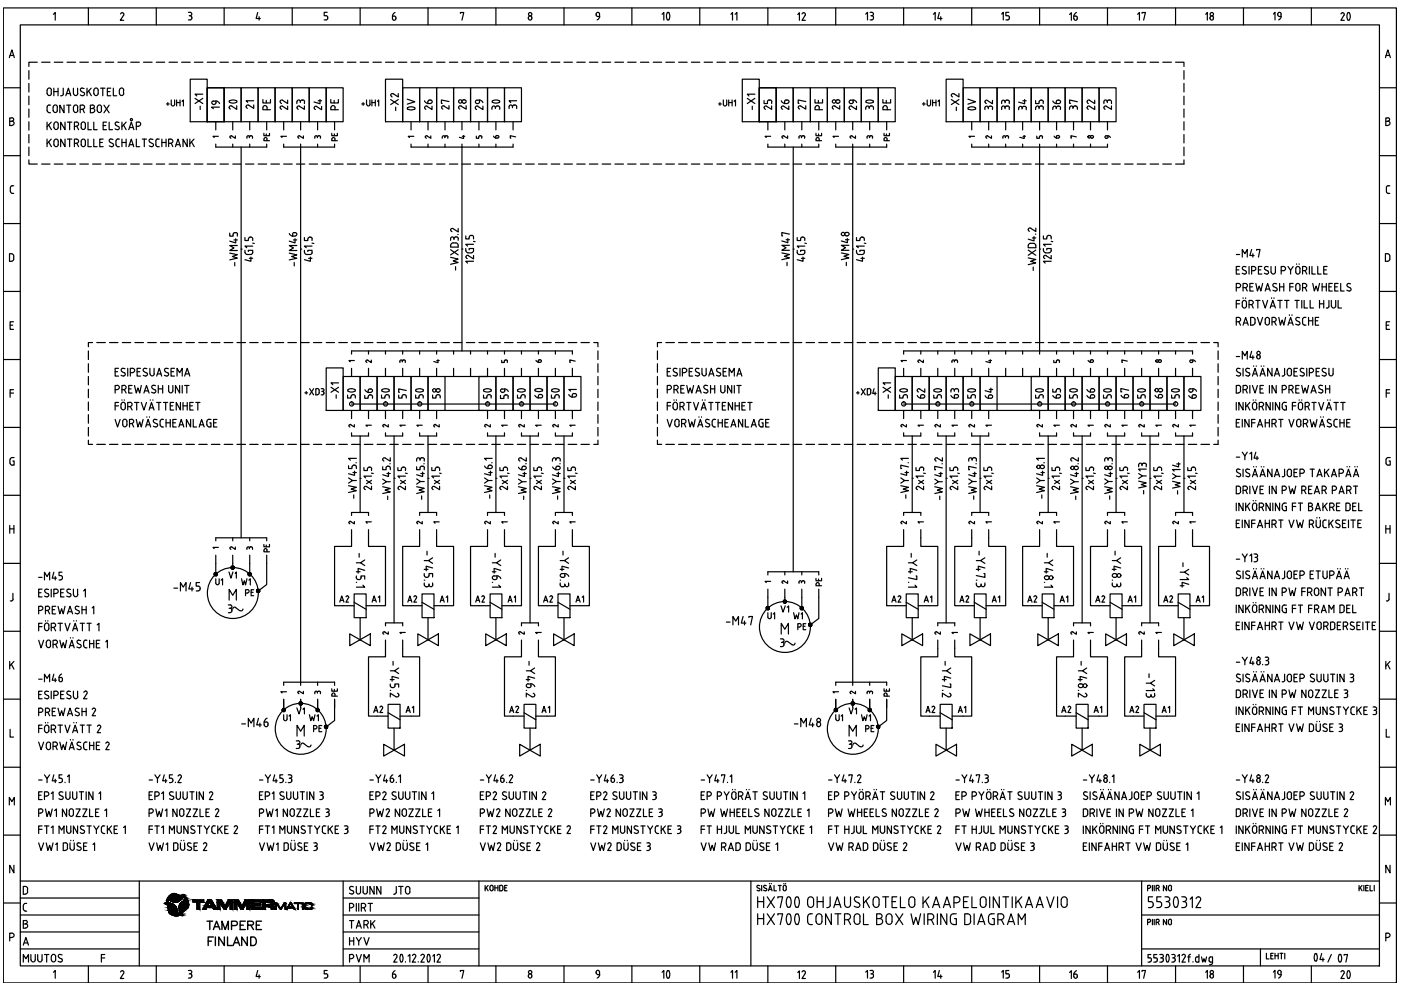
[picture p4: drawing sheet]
<svg xmlns="http://www.w3.org/2000/svg" width="297mm" height="210mm" viewBox="0 0 297 210" stroke-linecap="round" stroke-linejoin="round" font-family="sans-serif">
<!-- layer: EF00_S__0 -->
<g fill="none" stroke="#000" stroke-width=".25">
<path d="M.7 1.7h295.4v206.7h-295.4zM.7 18.6h3.6M2 12.2l.5-1.6 .5 1.6M2.1 11.8h.8M4.3 5.3h288.2v199.5h-288.2zM11.3 3l.4-.3v1.6M18.7 1.7v3.6M25.6 3l.2-.3a.36 .36 0 0 1 .4 .1 .36 .36 0 0 1 0 .4M26.2 3.2l-.7 1.1h.7M33.1 1.7v3.6M39.9 2.6h.4a.36 .36 0 0 1 .4 .4 .36 .36 0 0 1-.4 .3M40.1 3.3h.2"/>
<path d="M40.3 3.3a.45 .45 0 0 1 .4 .5 .45 .45 0 0 1-.4 .4h-.4M47.5 1.7v3.6M54.6 2.7l-.3 1.2h.9M54.9 3.5v.8M62 1.7v3.6M69.4 2.6h-.7v.7l.6 .1 .2 .3M69.5 3.7v.2M69.5 3.9l-.2 .3h-.6M76.4 1.7v3.6M83.2 3.9a.36 .36 0 0 0 .4 .4 .36 .36 0 0 0 .3-.4M83.2 3.4v.6M83.2 3.4h.4"/>
<path d="M83.6 3.4l.2 .1 .1 .3M83.8 2.7l-.4 .2-.2 .5M83.9 3.8v.2M90.7 1.7v3.6M97.6 2.8v-.1h.7l-.4 1.6M105.1 1.7v3.6M112 3.8v.1M112.7 3.8a.36 .36 0 0 1-.2 .5 .36 .36 0 0 1-.5-.4M112.8 3.7a.36 .36 0 0 0-.4-.3 .36 .36 0 0 0-.4 .3M119.6 1.7v3.6M126.4 3.1l.2 .4h.5M126.4 3.2a.38 .38 0 0 1 .2-.6 .38 .38 0 0 1 .5 .4v.5"/>
<path d="M127.2 3.4l-.2 .5-.4 .3M134 1.7v3.6M140.4 3l.3-.3v1.6M141.5 4.2h.3M141.5 4.1a1.17 1.17 0 0 1 .2-1.5l.1 .1a1.57 1.57 0 0 1 0 1.4M148.4 1.7v3.6M155 3l.3-.3v1.6M155.9 3l.3-.3v1.6M162.8 1.7v3.6M169.1 3.1l.4-.4v1.6M170.1 3l.1-.3a.36 .36 0 0 1 .5 .1 .36 .36 0 0 1 0 .4l-.7 1.1h.8M177.2 1.7v3.6"/>
<path d="M183.5 3l.4-.4v1.6M184.5 2.6h.3a.36 .36 0 0 1 .4 .4 .36 .36 0 0 1-.4 .3M184.6 3.3h.2M184.8 3.3a.45 .45 0 0 1 .4 .5 .45 .45 0 0 1-.4 .4h-.3M191.6 1.7v3.6M197.9 3l.4-.3v1.6M199.2 2.7l-.4 1.2h.9M199.5 3.5v.8M206 1.7v3.6M212.4 3l.3-.4v1.6M213.9 2.6h-.6v.7l.5 .1 .2 .3M214 3.7v.2"/>
<path d="M214 3.9l-.2 .3h-.5M220.4 1.7v3.6M226.8 3.1l.3-.4v1.6M227.7 3.9a.36 .36 0 0 0 .4 .4 .36 .36 0 0 0 .3-.4M228 3.4h-.3v.6M228.1 3.4l.2 .1 .1 .3M228.2 2.7l-.3 .2-.2 .5M228.4 3.8v.2M234.8 1.7v3.6M241.2 3l.4-.3v1.6M242.1 2.8v-.1h.8l-.4 1.6M249.2 1.7v3.6"/>
<path d="M255.6 3l.4-.3v1.6M256.5 3.8l.1 .1a.36 .36 0 0 0 .3 .4 .36 .36 0 0 0 .4-.4M257.2 3.8v.1M257.3 3.7a.36 .36 0 0 0-.4-.3 .36 .36 0 0 0-.3 .3M263.6 1.7v3.6M270 3l.3-.4v1.6M270.9 3v.2M270.9 3.1l.2 .4h.5M271.6 3v.5M271.6 3.4l-.1 .5-.4 .3M271.6 3a.36 .36 0 0 0-.3-.4 .36 .36 0 0 0-.4 .4M278 1.7v3.6"/>
<path d="M284.3 3l.2-.3a.36 .36 0 0 1 .4 .1 .36 .36 0 0 1 .1 .4l-.7 1.1h.7M285.8 2.7h.1a1.13 1.13 0 0 1 0 1.6l-.2-.1a1.44 1.44 0 0 1 .1-1.5zM292.5 18.6h3.6M293.7 12.2l.5-1.6 .6 1.6M293.9 11.8h.7M.7 33h3.6M2.1 25.7h.4M2.2 39.8v.8M2.5 25h-.4v1.6h.4M2.5 25.7a.44 .44 0 0 1 .5 .4 .44 .44 0 0 1-.5 .5M2.5 25a.36 .36 0 0 1 .4 .3 .36 .36 0 0 1-.4 .4M2.6 39.4h.3"/>
<path d="M2.6 39.4l-.4 .4M292.5 33h3.6M293.8 25.7h.4M294.2 25h-.4v1.6h.4M294.3 25a.36 .36 0 0 1 .3 .3 .36 .36 0 0 1-.3 .4 .44 .44 0 0 1 .4 .4 .44 .44 0 0 1-.4 .5M294.3 39.4h.4M294.4 39.4l-.4 .2-.1 1 .2 .4h.6M.7 47.4h3.6M2.2 40.6l.4 .4M2.4 53.8h-.4v1.6h.4M2.4 53.8l.3 .1a1.11 1.11 0 0 1 0 1.4l-.3 .1M2.6 41h.3"/>
<path d="M292.5 47.4h3.6M293.7 53.8l.7 .1a1.11 1.11 0 0 1 0 1.4l-.7 .1zM.7 61.8h3.6M.7 76.2h3.6M2.1 68.9h.6M2.9 68.2h-.8v1.6h.8M292.5 61.8h3.6M292.5 76.2h3.6M293.9 68.9h.6M294.6 68.2h-.7v1.6h.7M.7 90.6h3.6M2.1 98.2l.1 .2 .4 .2"/>
<path d="M2.1 83.3h.8M2.6 97h.4M2.6 97l-.4 .2-.1 1M2.7 97.7h.3v.9h-.4M2.9 82.6h-.8v1.6M292.5 90.6h3.6M293.9 83.3h.7M294.5 97.7h.3v.9h-.7l-.2-.4M294.6 82.6h-.7v1.6M294.8 97h-.5l-.4 .2v1M.7 105h3.6M.7 119.5h3.6"/>
<path d="M2.1 111.4v1.7M2.1 112.1h.8M2.9 111.4v1.7M292.5 105h3.6M292.5 119.5h3.6M293.8 112.1h.9M293.8 111.4v1.7M294.7 111.4v1.7M.7 133.8h3.6M2.2 127.4h.2M2.7 125.8l.1 1.2-.4 .4M292.5 133.8h3.6"/>
<path d="M294.5 125.8v1.2a.41 .41 0 0 1-.6 .4M.7 148.2h3.6M2.1 140.2v1.6M2.1 154.6v1.7h.8M2.4 140.8l.5 1M2.9 140.2l-.8 1M292.5 148.2h3.6M293.8 140.2v1.6M293.9 154.6v1.7h.7M294.2 140.8l.5 1M294.7 140.2l-.9 1M.7 162.7h3.6"/>
<path d="M.7 177.1h3.6M2 170.7v-1.6l.5 .9 .5-.9v1.6M292.5 162.7h3.6M292.5 177.1h3.6M293.7 170.7v-1.6l.5 .9 .6-.9v1.6M.7 191.5h3.6M2.1 198.8h.4M2.5 198.7a.44 .44 0 0 0 .5-.4 .44 .44 0 0 0-.5-.4h-.4v1.6M2.9 183.5v1.6l-.8-1.6v1.6M292.5 191.5h3.6M293.8 198.8h.4M294.2 197.9h-.4v1.6"/>
<path d="M294.3 197.9a.44 .44 0 0 1 .4 .4 .44 .44 0 0 1-.4 .4M294.7 183.5v1.6l-.9-1.6v1.6M11.3 206.1l.4-.3v1.6M18.7 204.8v3.6M25.6 206.1l.2-.3a.36 .36 0 0 1 .4 .1 .36 .36 0 0 1 0 .5M26.2 206.4l-.7 1.1h.7M33.1 204.8v3.6M39.9 205.8h.4M40.1 206.5h.2M40.3 205.7a.36 .36 0 0 1 .4 .4 .36 .36 0 0 1-.4 .3 .45 .45 0 0 1 .4 .5 .45 .45 0 0 1-.4 .4l-.4 .1M47.5 204.8v3.6M54.6 205.8l-.3 1.2h.9"/>
<path d="M54.9 206.7v.7M62 204.8v3.6M69.1 206.4l.4 .4M69.4 205.8h-.7v.7h.4M69.5 206.8v.2M69.5 207l-.2 .3-.6 .1M76.4 204.8v3.6M83.2 207.1a.36 .36 0 0 0 .4 .3 .36 .36 0 0 0 .3-.3M83.6 206.5h-.4v.6M83.6 206.5l.2 .1 .1 .3M83.8 205.8l-.4 .3-.2 .4M83.9 206.9v.2"/>
<path d="M90.7 204.8v3.6M97.6 206v-.2h.7l-.4 1.6M105.1 204.8v3.6M112 206.9v.1M112.7 206.9a.36 .36 0 0 1-.2 .5 .36 .36 0 0 1-.5-.4M112.8 206.8a.36 .36 0 0 0-.4-.3 .36 .36 0 0 0-.4 .3M119.6 204.8v3.6M126.4 206.3l.4 .3M126.4 206.3a.38 .38 0 0 1 .2-.5 .38 .38 0 0 1 .5 .3v.5M126.7 206.7h.4M127.2 206.6l-.2 .5-.4 .3M134 204.8v3.6"/>
<path d="M140.4 206.1l.3-.3v1.6M141.5 205.8h.2a1.13 1.13 0 0 1 0 1.6l-.2-.1a1.44 1.44 0 0 1 0-1.5zM148.4 204.8v3.6M155 206.1l.3-.3v1.6M155.9 206.1l.3-.3v1.6M162.8 204.8v3.6M169.1 206.2l.4-.3v1.6M170.1 206.1l.1-.3a.36 .36 0 0 1 .5 .1 .36 .36 0 0 1 0 .5M170.7 206.4l-.7 1.1h.8M177.2 204.8v3.6M183.5 206.1l.4-.3v1.6M184.5 205.8h.3"/>
<path d="M184.6 206.5h.2M184.8 205.7a.36 .36 0 0 1 .4 .4 .36 .36 0 0 1-.4 .3 .45 .45 0 0 1 .4 .5 .45 .45 0 0 1-.4 .4l-.3 .1M191.6 204.8v3.6M197.9 206.1l.4-.3v1.6M199.2 205.8l-.4 1.2h.9M199.5 206.7v.7M206 204.8v3.6M212.4 206.1l.3-.3v1.6M213.7 206.4l.3 .4M213.9 205.8h-.6v.7h.3M214 206.8v.2M214 207l-.2 .3-.5 .1"/>
<path d="M220.4 204.8v3.6M226.8 206.2l.3-.4v1.7M227.7 207.1a.36 .36 0 0 0 .4 .3 .36 .36 0 0 0 .3-.3M228 206.5h-.3v.6M228.1 206.5l.2 .1 .1 .3M228.2 205.8l-.3 .3-.2 .4M228.4 206.9v.2M234.8 204.8v3.6M241.2 206.1l.4-.3v1.6M242.1 206v-.2h.8l-.4 1.6M249.2 204.8v3.6M255.6 206.1l.4-.3v1.6"/>
<path d="M256.5 206.9l.1 .1a.36 .36 0 0 0 .3 .4 .36 .36 0 0 0 .4-.4M257.2 206.9v.1M257.3 206.8a.36 .36 0 0 0-.4-.3 .36 .36 0 0 0-.3 .3M263.6 204.8v3.6M270 206.1l.3-.4v1.7M270.9 206.1v.2M270.9 206.3l.4 .3M271.3 206.7h.3M271.6 206.1v.5M271.6 206.6l-.1 .5-.4 .3M271.6 206.1a.36 .36 0 0 0-.3-.4 .36 .36 0 0 0-.4 .4M278 204.8v3.6"/>
<path d="M284.3 206.1l.2-.3a.36 .36 0 0 1 .4 .1 .36 .36 0 0 1 .1 .5M284.9 206.4l-.6 1.1h.7M285.8 205.8h.1a1.13 1.13 0 0 1 0 1.7l-.2-.2a1.44 1.44 0 0 1 .1-1.5z"/>
<circle cx="112.4" cy="3" r=".36"/>
<circle cx="256.9" cy="3" r=".36"/>
<circle cx="112.4" cy="206.1" r=".36"/>
<circle cx="256.9" cy="206.1" r=".36"/>
</g>
<!-- layer: EP00_S__0 -->
<g fill="none" stroke="#000" stroke-width=".25">
<path d="M4.3 186.8h288.2M4.3 194h25.2M4.3 190.4h25.2M4.3 197.6h25.2M4.9 195.9h.5M4.9 192v.8M5 192.8l.4 .4M5.1 199.9h.8M5.4 187.9h-.5v1.7h.5M5.4 191.5h.3M5.4 193.2h.3M5.4 191.5l-.4 .4"/>
<path d="M5.4 187.9l.4 .3 .1 .2M5.4 196.8a.44 .44 0 0 0 .5-.5 .44 .44 0 0 0-.5-.4 .36 .36 0 0 0 .4-.4 .36 .36 0 0 0-.4-.4l-.5 .1v1.6h.5M5.8 188.5v.6M5.9 189.1l-.3 .4-.2 .1M29.5 186.8v18M72.8 194h28.7M72.8 186.8v18M72.8 190.4h28.7M72.8 197.6h28.7M74.1 192.5h.4M74.1 195.2h.9M74.1 198.8v1.6"/>
<path d="M74.1 199.5h.9M74.3 188.7l.5 .2a.4 .4 0 0 1 .1 .6 .4 .4 0 0 1-.6 0l-.2-.1M74.5 191.5h-.4v1.7M74.5 195.2v1.6M74.6 191.5a.44 .44 0 0 1 .4 .5 .44 .44 0 0 1-.4 .4M74.9 188a.43 .43 0 0 0-.6 0 .43 .43 0 0 0 0 .6M75 198.8v1.6M75.6 187.9v1.2a.44 .44 0 0 0 .4 .5 .44 .44 0 0 0 .4-.5v-1.2M75.6 196.8l.5-1.6 .5 1.6M75.6 198.8l.5 .8 .5-.8M75.6 191.5v1.7M75.7 196.3h.7"/>
<path d="M76.1 191.5v1.7M76.1 199.6v.8M76.6 192.5h.5M77 187.9v1.2a.44 .44 0 0 0 .4 .5 .44 .44 0 0 0 .5-.5v-1.2M77.1 191.5h-.5v1.7M77.1 191.5a.44 .44 0 0 1 .4 .5 .44 .44 0 0 1-.4 .4M77.2 198.8l.5 1.6 .6-1.6M77.2 192.5l.3 .7M77.2 196.1h.4M77.6 195.2h-.4v1.6M77.6 195.1a.44 .44 0 0 1 .5 .5 .44 .44 0 0 1-.5 .4M77.7 196.1l.3 .7"/>
<path d="M78 191.5h1M78.5 191.5v1.7M78.6 195.2v1.6M78.9 195.8l.6 1M79.3 187.9v1.7l-.9-1.7v1.7M79.5 195.2l-.9 1M80.8 187.9v1.7l-.9-1.7v1.7M101.5 186.8v18M102.9 187.7v1.2M103.1 188.2l.4 .7M103.5 187.7l-.6 .8M103.9 188.6v-.6a.32 .32 0 0 1 .3-.3 .32 .32 0 0 1 .3 .3v.6"/>
<path d="M103.9 188.6a.32 .32 0 0 0 .3 .3 .32 .32 0 0 0 .3-.3M104.9 187.7v1.2M104.9 188.2h.7M105.6 187.7v1.2M106.2 187.7h-.3v1.2h.3M106.3 187.7l.3 .2v.6l-.3 .4M107 188.2h.4M107.5 187.7h-.5v1.2h.5M159.2 186.8v18M160.7 187.7l-.1 .1-.1 .3 .5 .3M160.8 187.7l.3 .1M161 188.4l.1 .3a.39 .39 0 0 1-.6 0"/>
<path d="M161.5 187.7v1.2M162.2 187.7l.3 .1M162.2 187.7l-.2 .1-.1 .3 .5 .3M162.4 188.4l.2 .3a.42 .42 0 0 1-.7 0M162.9 188.9l.4-1.2 .4 1.2M163.1 188.6h.5M163.1 187.3v.1M163.5 187.3v.1M164.1 187.7v1.2h.5M165 187.7h.6M165.3 187.7v1.2M166.1 188.6v-.6a.32 .32 0 0 1 .3-.3 .32 .32 0 0 1 .3 .3v.6"/>
<path d="M166.1 188.6a.32 .32 0 0 0 .3 .3 .32 .32 0 0 0 .3-.3M166.2 187.3v.1M166.6 187.3v.1M242 194h50.5M242 186.8v18M243.3 195.6h.3M243.3 188.4h.3M243.6 194.9h-.3v1.2M243.6 187.7h-.3v1.2M243.6 194.9a.32 .32 0 0 1 .4 .3 .32 .32 0 0 1-.4 .3M243.6 187.7a.32 .32 0 0 1 .4 .3 .32 .32 0 0 1-.4 .3M244.3 187.7v1.2"/>
<path d="M244.3 194.9v1.2M244.7 187.7v1.2M244.7 194.9v1.2M245.1 195.6h.3M245.1 188.4h.3M245.4 194.9h-.3v1.2M245.4 187.7h-.3v1.2M245.5 194.9a.32 .32 0 0 1 .3 .3 .32 .32 0 0 1-.3 .3M245.5 187.7a.32 .32 0 0 1 .3 .3 .32 .32 0 0 1-.3 .3M245.5 195.6l.3 .5M245.5 188.4l.3 .5M247.3 194.9v1.2l-.6-1.2v1.2"/>
<path d="M247.3 187.7v1.2l-.6-1.2v1.2M247.7 195.8l.1-.6a.32 .32 0 0 1 .3-.3 .32 .32 0 0 1 .3 .3v.6M247.7 188.6l.1-.6a.32 .32 0 0 1 .3-.3 .32 .32 0 0 1 .3 .3v.6M247.8 195.8a.32 .32 0 0 0 .3 .3 .32 .32 0 0 0 .3-.3M247.8 188.6a.32 .32 0 0 0 .3 .3 .32 .32 0 0 0 .3-.3M288.1 187.7v1.2M288.4 188.2l.4 .7M288.8 187.7l-.7 .8M289.2 187.7v1.2M289.5 188.2h.5M290.1 187.7h-.6v1.2h.6M290.5 187.7v1.2h.5"/>
<path d="M291.4 187.7v1.2M4.3 201.2h25.2M4.9 200.4l.6-1.6 .5 1.6M4.9 204v-1.6l.6 .9 .5-.9v1.6M6.5 202.4v1.1M6.6 203.5a.44 .44 0 0 0 .4 .4 .44 .44 0 0 0 .5-.4M7.5 202.4v1.1M8 202.4v1.1M8 203.5a.44 .44 0 0 0 .5 .4 .44 .44 0 0 0 .4-.4M8.9 202.4v1.1M9.4 202.4h1M9.9 202.4v1.6"/>
<path d="M10.9 202.8v.7M10.9 202.8a.44 .44 0 0 1 .5-.5 .44 .44 0 0 1 .4 .5v.7M10.9 203.5a.44 .44 0 0 0 .5 .4 .44 .44 0 0 0 .4-.4M12.3 203.8l.6 .2M12.5 203.1l.5 .2M12.7 202.3l-.3 .3 .1 .4M12.7 202.4l.5 .1M13 203.3l.2 .4-.3 .2M72.8 201.2h28.7M74.1 203.3h.4M74.5 202.4h-.4v1.6M74.6 202.3a.44 .44 0 0 1 .4 .5 .44 .44 0 0 1-.4 .4"/>
<path d="M75.6 202.4l.5 1.6 .5-1.6M77.2 204v-1.6l.5 .9 .6-.9v1.6M242 201.2h50.5M267.2 201.2v3.6M268.5 202.1v1.2h.6M269.4 202.6h.4M269.9 202.1h-.5v1.2h.5M270.3 202.6h.7M270.3 202.1v1.2M271 202.1v1.2M271.4 202.1h.6M271.7 202.1v1.2"/>
<path d="M272.4 202.1v1.2M282.3 202.4l-.8 1.6"/>
</g>
<!-- layer: EP00_T__0 -->
<g fill="none" stroke="#000" stroke-width=".25">
<path d="M83.5 189.6h.1M84 187.9v1.3M84 189.2l-.3 .4M84.5 187.9h1M85 187.9v1.7M86 188.4v.7M86.9 188.4v.7a.44 .44 0 0 1-.4 .5 .44 .44 0 0 1-.5-.5M86.9 188.4a.44 .44 0 0 0-.4-.5 .44 .44 0 0 0-.5 .5M160.6 190.1v2.3M160.6 193.7v2.3M160.6 191.2h1.3M160.6 194.8h1.3"/>
<path d="M161.9 190.1v2.3M161.9 193.7v2.3M162.7 190.1l1.5 2.3M162.7 193.7l1.5 2.3M164.2 190.1l-1.5 2.3M164.2 193.7l-1.5 2.3M164.9 190.4v-.3h1l-.5 2.3M164.9 194v-.3h1l-.5 2.3M166.9 190.3a2.14 2.14 0 0 0 0 2M166.9 193.9a1.71 1.71 0 0 0 .3 2.1l.3-.1a2.11 2.11 0 0 0 0-2M167 192.3l.2 .1 .3-.1M167.5 190.3l-.3-.2-.2 .2"/>
<path d="M167.5 193.9l-.3-.2-.2 .2M167.5 190.3a2.14 2.14 0 0 1 0 2M168.7 190.3a2.14 2.14 0 0 0 0 2M168.7 193.9a2.14 2.14 0 0 0 0 2M168.7 192.3l.3 .1 .3-.1M169.2 190.3a2.14 2.14 0 0 1 0 2M169.2 193.9a1.78 1.78 0 0 1-.2 2.1l-.3-.1M169.3 190.3l-.3-.2-.3 .2M169.3 193.9l-.3-.2-.3 .2M171.2 190.8v1M171.2 194.3v1.2M171.3 195.5a.7 .7 0 0 0 .9 .5"/>
<path d="M171.3 190.8a.61 .61 0 0 1 .6-.7 .61 .61 0 0 1 .6 .7v1M171.3 191.8a.61 .61 0 0 0 .6 .6 .61 .61 0 0 0 .6-.6M172.2 193.7a.7 .7 0 0 0-.9 .6M173 194.4v1M173 194.4a.61 .61 0 0 1 .7-.7 .61 .61 0 0 1 .6 .7v1a.61 .61 0 0 1-.7 .6 .61 .61 0 0 1-.6-.6M173.3 191.2h1.2M173.3 190.1v2.3M174.5 190.1v2.3M176 190.1l.1 1.8a.62 .62 0 0 1-.8 .5M176.3 193.7v2.3l-1.3-2.3v2.3M176.8 192.4l.7-2.3 .8 2.3M177 191.8h1.1"/>
<path d="M177 193.7h1.3M177.7 193.7v2.3M179.1 190.1v1.7M179.1 195h.6M179.1 191.8a.61 .61 0 0 0 .6 .6 .61 .61 0 0 0 .6-.6M179.7 195a.61 .61 0 0 0 .6-.7 .61 .61 0 0 0-.6-.6h-.6v2.3M179.8 195l.5 1M180.3 190.1v1.7M181.1 194.4v1M181.1 192.1l.8 .3M181.1 194.4a.61 .61 0 0 1 .6-.7 .61 .61 0 0 1 .7 .7l-.1 1a.59 .59 0 0 1-.6 .6 .59 .59 0 0 1-.6-.6M181.3 191.1l.7 .4a.49 .49 0 0 1 .3 .5 .49 .49 0 0 1-.5 .4"/>
<path d="M182.2 190.3a.57 .57 0 0 0-.8-.1 .57 .57 0 0 0 0 .9M183.1 193.7v2.3h1M183.1 190.1v2.3M183.6 191l.7 1.4M184.3 190.1l-1.2 1.4M185.1 190.8v1M185.2 190.8a.61 .61 0 0 1 .6-.7 .61 .61 0 0 1 .6 .7v1M185.2 191.8a.61 .61 0 0 0 .6 .6 .61 .61 0 0 0 .6-.6M185.9 193.7h.6a.49 .49 0 0 1 .5 .5 .49 .49 0 0 1-.5 .5 .64 .64 0 0 1 .6 .7 .64 .64 0 0 1-.6 .6h-.6zM185.9 194.8h.6M187.1 190.1h1.3M187.8 190.1v2.3"/>
<path d="M187.9 194.4v1M187.9 194.4a.61 .61 0 0 1 .6-.7 .61 .61 0 0 1 .6 .7v1a.61 .61 0 0 1-.6 .6 .61 .61 0 0 1-.6-.6M189.1 191.2h.8M189.9 193.7l1.5 2.3M190.1 190.1h-1v2.3h1M190.9 190.1v2.3h1M191.4 193.7l-1.5 2.3M192.7 190.8v1M192.7 190.8a.61 .61 0 0 1 .6-.7 .61 .61 0 0 1 .7 .7v1M192.7 191.8a.61 .61 0 0 0 .6 .6 .61 .61 0 0 0 .7-.6M193.2 193.7l.5 2.3 .5-1.5 .5 1.5 .5-2.3M195.7 190.1v2.3"/>
<path d="M195.9 193.7v2.3M196.2 191l.8 1.4M196.7 195h.6M197 190.1l-1.3 1.4M197.3 193.7h-.6v2.3M197.4 193.7a.61 .61 0 0 1 .6 .7 .61 .61 0 0 1-.6 .6M197.5 195l.5 1M197.7 192.4l.8-2.3 .7 2.3M198 191.8h1M198.7 193.7v2.3M200 192.4l.8-2.3 .7 2.3M200.2 191.8h1.1"/>
<path d="M200.7 193.7v2.3l-1.2-2.3v2.3M201.5 194.4v1M201.5 195.4a.61 .61 0 0 0 .6 .6M202.1 193.7h.7M202.1 193.7a.61 .61 0 0 0-.6 .7M202.3 191.4h.6a.61 .61 0 0 0 .6-.6 .61 .61 0 0 0-.6-.7h-.6v2.3M202.4 194.8h.4v1.2h-.7M204.3 191.2h.7M205.1 193.7h-.6v2.3h.6M205.1 193.7a.7 .7 0 0 1 .7 .7M205.3 190.1h-1v2.3h1M205.8 194.5v.9"/>
<path d="M205.8 195.3a.7 .7 0 0 1-.7 .7M206.1 190.1v2.3h1M206.5 193.7v2.3M207.3 196l.8-2.3 .7 2.3M207.5 195.4h1.1M207.8 191.8a.61 .61 0 0 0 .7 .6 .61 .61 0 0 0 .6-.6M207.8 191.8v-1a.61 .61 0 0 1 .7-.7 .61 .61 0 0 1 .6 .7v1M209.6 194.4v1M209.8 190.1v2.3M210.4 194.8h.4v1.2l-.8-.1-.4-.5M210.8 193.7h-.6a.61 .61 0 0 0-.6 .7M211.6 195h.6"/>
<path d="M211.9 190.1v2.3l-1.3-2.3v2.3M212.2 193.7h-.6v2.3M212.2 193.7a.61 .61 0 0 1 .6 .7 .61 .61 0 0 1-.6 .6M212.3 195l.5 1M212.6 190.1h1.3M213.3 190.1v2.3M213.6 196l.8-2.3 .7 2.3M213.8 195.4h1.1M214.6 190.1v2.3M215.4 190.1v2.3M215.9 196v-2.3l.7 1.3 .8-1.3v2.3M215.9 191l.7 1.4"/>
<path d="M216.6 190.1l-1.2 1.4M217.4 192.4l.8-2.3 .7 2.3M217.6 191.8h1.1M219.7 192.4l.8-2.3 .7 2.3M219.9 191.8h1.1M221.9 190.1l.8 2.3 .8-2.3M224.2 190.1v2.3M225 191.8v-1a.61 .61 0 0 1 .6-.7 .61 .61 0 0 1 .7 .7v1M225 191.8a.61 .61 0 0 0 .6 .6 .61 .61 0 0 0 .7-.6M243.5 192.4h.5M244 191.2a.63 .63 0 0 1 .5 .6 .63 .63 0 0 1-.5 .6M244.4 190.1h-.9v1.1h.5"/>
<path d="M246.2 190.1h-.9v1.1h.5a.63 .63 0 0 1 .5 .6 .63 .63 0 0 1-.5 .6h-.5M247 190.1h.5a.49 .49 0 0 1 .5 .5 .49 .49 0 0 1-.5 .5M247.3 191.2a.63 .63 0 0 1 .7 .4 .63 .63 0 0 1-.5 .8h-.5M249 190.3a2.14 2.14 0 0 0 0 2M249.1 192.3l.2 .1 .3-.1M249.6 190.3l-.3-.2-.2 .2M249.6 190.3a2.14 2.14 0 0 1 0 2M250.6 190.1h.5a.49 .49 0 0 1 .5 .5 .49 .49 0 0 1-.5 .5M250.8 191.2a.63 .63 0 0 1 .8 .4 .63 .63 0 0 1-.5 .8h-.5M252.3 190.7l.5-.6v2.3M253.6 190.5a.5 .5 0 0 1 .7-.3 .5 .5 0 0 1 .2 .7M254.5 190.9l-.9 1.5h1"/>
<path d="M21.5 203.1h.7M22.2 202.4h-.7v1.6M83.8 202.3a.36 .36 0 0 1 .3 .6M83.8 202.3l-.3 .3M84.1 202.9l-.6 1.1h.7M84.9 203.9h.4M85 202.5a1.5 1.5 0 0 0 0 1.4M85.3 202.5a1.5 1.5 0 0 1 0 1.4M85.3 202.4h-.4M86 203.9v.1M86.5 202.7l.4-.3v1.6M87.5 202.6l.2-.2a.36 .36 0 0 1 .4 .1 .36 .36 0 0 1 0 .4"/>
<path d="M88.1 202.9l-.7 1.1h.7M88.7 203.9v.1M89.6 202.3l-.4 .3M89.6 202.3a.36 .36 0 0 1 .3 .6M89.9 202.9l-.7 1.1h.7M90.7 203.9h.3M90.7 202.5a1.5 1.5 0 0 0 0 1.4M91 202.5a1.5 1.5 0 0 1 0 1.4M91 202.4h-.3M91.8 202.7l.3-.3v1.6M92.7 202.6l.2-.2a.36 .36 0 0 1 .4 .1 .36 .36 0 0 1 0 .4M93.3 202.9l-.6 1.1h.7"/>
<path d="M243.4 204h.3M243.8 203.1l.3 .3v.4l-.3 .1M244 202.4h-.6v.7h.3M244.6 204h.4M245 203.1l.4 .3M245.3 202.4h-.7v.7h.4M245.3 203.4v.2M245.4 203.6l-.4 .3M245.9 204h.4M245.9 202.4h.4M246.1 203.1h.2M246.3 202.3a.36 .36 0 0 1 .4 .4 .36 .36 0 0 1-.4 .4l.4 .3"/>
<path d="M246.6 203.4v.2M246.7 203.6l-.4 .3M247.3 203.9h.4M247.4 202.5a1.5 1.5 0 0 0 0 1.4M247.7 202.5a1.5 1.5 0 0 1 0 1.4M247.7 202.4h-.4M248.4 204h.4M248.4 202.4h.4M248.6 203.1h.2M248.8 202.3a.36 .36 0 0 1 .4 .4 .36 .36 0 0 1-.4 .4 .45 .45 0 0 1 .4 .4 .45 .45 0 0 1-.4 .4M249.7 202.7l.3-.3v1.6M250.6 202.6l.2-.2a.36 .36 0 0 1 .4 .1 .36 .36 0 0 1 .1 .4"/>
<path d="M251.2 202.9l-.6 1.1h.7M251.8 202.9h.6M252 202.7v1.3M252.4 202.3l-.4 .4M252.9 203.9v.1M254.2 202.4v1.6l-.6-.1-.1-.2v-.7l.7-.1M254.7 202.9l.3 1.1 .3-.7 .3 .7 .2-1.1M256.4 204.5h.3M257.1 204l-.7-.2v-.6l.1-.3h.6v1.3M257.1 204.2l-.3 .3M283.9 203.9h.4M283.9 202.5a1.5 1.5 0 0 0 0 1.4"/>
<path d="M284.3 202.5a1.5 1.5 0 0 1 0 1.4M284.3 202.4h-.4M285 202.6v-.2h.7l-.3 1.6"/>
</g>
<!-- layer: TEKSTIT -->
<g fill="none" stroke="#000" stroke-width=".3">
<path d="M43.9 195.3h1.2M44.1 199.5h.7M44.5 195.3v1.8M45.2 197.1l.7-1.8 .7 1.8M45.2 198.7h-1.1v1.8M45.5 196.5h.9M45.7 198.7v1.8M47.1 197.1v-1.8l.6 1.8 .7-1.8v1.8M47.6 198.7v1.8l-1.2-1.8v1.8M48.2 198.7v1.8h1.1M49.1 196.2h.8a.47 .47 0 0 0 .4-.4 .47 .47 0 0 0-.4-.5h-.8v1.8M49.7 199.9h.9"/>
<path d="M50.9 196.2h.7M52 195.3h-1.1v1.8h1.1M52.4 198.7v1.8l-1.1-1.8v1.8M52.5 196.2l1.1-.1 .1-.4-.4-.4h-.8v1.8M53.2 198.7h.5a.98 .98 0 0 1 .7 .9 .98 .98 0 0 1-.7 .9h-.5zM53.2 196.2l.5 .9M54.3 196.2h.7M55.4 195.3h-1.1v1.8h1.1M49.4 200.5l.8-1.8 .6 1.8"/>
</g>
<!-- layer: Tammermatic colour with slogans -->
<g fill="none" stroke="#000" stroke-width=".21">
<path d="M35 191.5a2.08 2.08 0 0 1 2.6 2.2l.5 .3a1.77 1.77 0 0 1-2.4-1l-.2-1-.5-.4zM35.3 191.1h.1M35.3 191h.1M35.4 191.1h.1M35.5 191.1h.1M35.5 191.4a1.95 1.95 0 0 1 2.1 2.1l.5 .5-.1 .1 .1-.1a1.2 1.2 0 0 1-.6-1.3 2 2 0 0 0-2-1.3zM35.6 191l.3-.1-.4 .2zM35.7 190.1a1.49 1.49 0 0 1 2.3-.2h.3l.7-.3a1.94 1.94 0 0 1-3.1 1.3l-.5 .2-.1-.1zM36.1 191l1 .3zM37.1 191.3h.1h-.1M37.4 191.3h.1M37.5 191.2h.1"/>
<path d="M37.7 191.2h.1M37.8 191.2h.1M38 192.3h.1M38 192.2h.1M38 192.1h.1M38 191.9h.1M39.1 190.4l-.1 .5-.9 .9 1-1zM39.1 190.4h.1M39.2 190.2h.1M39.2 190.2a1.73 1.73 0 0 1 .4 2.5l-.8 .6-.2 .8a1.92 1.92 0 0 1-.6-1.9l.1-.5 .3-.3a.93 .93 0 0 0 .7-1zM39.3 190.2h.1M40.9 190.8h2.3v.5h-.8v1.5h-.7v-1.5h-.8z"/>
<path d="M44.1 190.8h.4v.5l-.4 .7h.4v.4h-.7l-.2 .4h-.6zM44.4 191.2l.5 .8h-.8zM44.5 190.8h.4l1.1 2h-.7l-.2-.4h-.6v-.4h.4l-.4-.7zM46 190.8h1l.7 1.3 .7-1.3h.9v2h-.5v-1.4l-.9 1.4h-.4l-.9-1.4v1.4h-.6zM49.6 190.8h1l.7 1.3 .7-1.3h.9v2h-.6v-1.4l-.8 1.4h-.5l-.8-1.4v1.4h-.6zM53.2 190.8h2.2v.4h-1.6v.4h1.5v.4h-1.5v.3h1.6v.5h-2.2zM55.7 190.8h1.2v.5h-.6v.5h.6v.5h-.6v.5h-.6zM56.3 191.3h.7a.32 .32 0 0 1 .5 0 .32 .32 0 0 1-.2 .5h-1zM56.9 190.8h.3a.69 .69 0 0 1 .9 .3 .69 .69 0 0 1-.3 .9l.3 .1 .1 .7h-.7a.4 .4 0 0 0-.1-.5 .4 .4 0 0 0-.5 0v-.5h.4a.26 .26 0 0 0 .3-.3 .26 .26 0 0 0-.4-.2h-.3zM58.4 191.4h.3l.8 1.2 .8-1.2h.3v1.4h-.2v-1.2l-.9 1.2-.9-1.2v1.2h-.2zM61.5 191.4l.1 .2-.4 .7h.4v.2h-.5l-.2 .3h-.2zM61.6 191.6l.5 .7h-.9z"/>
<path d="M61.6 191.4l1 1.4h-.3l-.1-.3h-.6v-.2h.5zM62.4 191.4h1.6v.2h-.7v1.2h-.2v-1.2h-.7zM64.1 191.4h.2v1.4h-.2zM64.7 191.5l.3-.1a1.03 1.03 0 0 1 1.2 .3v.2a1.05 1.05 0 0 0-1.3-.3l-.2 .3a.64 .64 0 0 0 .2 .7 .64 .64 0 0 0 .7 .1l.3-.1 .1-.3h.2a.47 .47 0 0 1-.2 .5 .47 .47 0 0 1-.6 0 .69 .69 0 0 1-.8-.1 .69 .69 0 0 1-.1-.9z"/>
</g>
<g fill="#000" stroke="#000" stroke-width=".21">
<path d="M35.3 191.1h.2zM35.7 191.4h.2zM35.9 191.4l.2 .1zM36.1 191l.5 .2zM36.1 191.5h.2zM36.3 191.5l.2 .1zM36.6 191.7l.1 .1zM36.6 194h1.4zM36.7 191.8l.2 .1zM36.7 194.1h1.3zM36.9 191.3h.2zM36.8 189.4h.2z"/>
<path d="M36.9 191.9l.2 .2zM37 194.1h.8zM37 191.3h.2zM37.1 192.1l.2 .1zM37.1 191.3h.1zM38.1 191.6l.1-.1zM38.3 191.4l.2-.1zM38.5 194.1h.2zM38.6 191.2l.2-.1zM39 190.9l-.1 .1zM39.2 190.2h.1zM56.9 191.3h1.3z"/>
<path d="M56.9 192h1zM57.4 191.8h.7zM65 192.8h.7z"/>
<path d="M35 191.5h1.3zM35 191.5h1.3z"/>
<path d="M35 191.5l1.4 .1zM35 191.5l1.4 .1z"/>
<path d="M35 191.6h1.5zM35 191.6h1.5z"/>
<path d="M35.1 191.4h.7zM35.4 191.4h.4z"/>
<path d="M35 191.6l1.6 .1zM35 191.6l1.6 .1z"/>
<path d="M35.1 191.7h1.5zM35.1 191.7h1.5z"/>
<path d="M35.2 191.7l1.5 .1zM35.2 191.7l1.5 .1z"/>
<path d="M35.3 190.9l.5 .1zM35.3 190.9h.6z"/>
<path d="M35.3 191h.3zM35.3 191h.3zM35.3 191h.3zM35.3 191h.3zM35.3 191h.3zM35.3 191h.3z"/>
<path d="M35.4 190.7l-.1 .1h3zM35.4 190.7h3.2l-.3 .1z"/>
<path d="M35.3 191.1h.2zM35.3 191.1h.2zM35.3 191.1h.2z"/>
<path d="M35.5 190.5l-.1 .2h3.2zM35.5 190.5h3.2l-.1 .2z"/>
<path d="M35.3 191.1h.2zM35.3 191.1h.2z"/>
<path d="M35.2 191.8l.3 .1h1.4zM35.2 191.8h1.5l.2 .1z"/>
<path d="M35.5 190.4v.1h3.2zM35.5 190.4h3.3l-.1 .1z"/>
<path d="M35.5 191.9l1.5 .1zM35.5 191.9l1.5 .1z"/>
<path d="M35.8 190.1l-.3 .3h3.3zM35.8 190.1h3.1l-.1 .3z"/>
<path d="M35.3 191.1h.2zM35.3 191.1h.2zM35.3 191l.2 .1zM35.3 191h.3z"/>
<path d="M35.5 192l1.6 .1zM35.5 192l1.6 .1z"/>
<path d="M35.5 192.1h1.7zM35.5 192.1h1.7z"/>
<path d="M35.4 191.4h.2zM35.4 191.4h.2zM35.4 191.4h.2zM35.5 191.4h.1z"/>
<path d="M35.5 192.1l.1 .2h1.7zM35.5 192.1h1.7l.1 .2z"/>
<path d="M35.6 192.3v.2h1.8zM35.6 192.3h1.7l.1 .2z"/>
<path d="M35.3 191h.3zM35.3 191h.4z"/>
<path d="M35.3 191h.3zM35.3 191h.3zM35.3 191h.3zM35.3 191h.3z"/>
<path d="M35.3 191h.4zM35.3 191h.4zM35.3 191h.4zM35.3 191h.5z"/>
<path d="M35.5 191.4h.2zM35.5 191.4h.2z"/>
<path d="M35.6 192.5l.1 .4h1.8zM35.6 192.5h1.8l.1 .4z"/>
<path d="M35.7 192.9l1.8 .1zM35.7 192.9l1.8 .1z"/>
<path d="M35.8 190.1h3.1zM35.8 190.1h3.2z"/>
<path d="M35.8 190.1h3.2l-3.1-.2zM35.9 189.9h3.1v.2z"/>
<path d="M35.8 193.4l1.8 .1zM35.8 193.4l1.8 .1z"/>
<path d="M36 189.9h2.3zM36 189.9h2.3z"/>
<path d="M35.8 193.5l1.8 .1zM35.8 193.5l1.8 .1z"/>
<path d="M36 189.9h2.3zM36 189.9h2.3z"/>
<path d="M35.9 190.9h2.3zM35.9 190.9h2.3z"/>
<path d="M35.9 193.6l1.7 .1zM35.9 193.6l1.7 .1z"/>
<path d="M36 189.9h2.1zM36.1 189.8l2 .1z"/>
<path d="M36.1 191h2.1zM36.1 191h2.1z"/>
<path d="M35 191.5h1.1zM35 191.5h1.1zM35 191.5h1.1zM35.1 191.4l1 .1z"/>
<path d="M36.2 189.7l1.7 .1zM36.2 189.7l1.7 .1z"/>
<path d="M36 193.7l.1 .1h1.7zM36 193.7h1.6l.2 .1z"/>
<path d="M36.2 189.7h1.6l-1.2-.2zM36.6 189.5h.7l.5 .2z"/>
<path d="M36.1 191h2zM36.1 191h2.1z"/>
<path d="M36.2 193.9h1.8zM36.2 193.9h1.8z"/>
<path d="M36.3 193.9l1.8 .1zM36.3 193.9l1.8 .1z"/>
<path d="M36.6 189.5h.7zM36.7 189.5h.6z"/>
<path d="M36.2 191l.4 .1h1.2zM36.2 191h1.9l-.3 .1z"/>
<path d="M36.6 191.1l1.2 .1zM36.6 191.1l1.2 .1z"/>
<path d="M36.6 191.2l.3 .1zM36.6 191.2l.3 .1z"/>
<path d="M36.6 191.2h1.1zM36.6 191.2h1.2z"/>
<path d="M36.6 194h1.4zM36.5 194h1.5zM36.5 194h1.6z"/>
<path d="M36.7 189.5h.5zM36.8 189.4l.4 .1z"/>
<path d="M36.7 194.1h1.3zM36.7 194.1h1.3zM36.7 194.1h1.3zM36.7 194.1h1.3zM36.7 194.1h1.3zM36.6 194l1.4 .1zM36.6 194h1.4z"/>
<path d="M36.8 194.1h1.2zM36.8 194.1h1.2z"/>
<path d="M36.6 191.2h.9zM36.6 191.2h1.1z"/>
<path d="M36.9 191.2l.6 .1zM36.9 191.2h.6z"/>
<path d="M36.8 194.1h1.1zM36.8 194.1h1.2z"/>
<path d="M36.9 191.3h.5zM36.9 191.3h.6z"/>
<path d="M36.9 191.3h.4zM36.9 191.3h.5z"/>
<path d="M36.9 194.1h.9zM36.9 194.1h1z"/>
<path d="M37 194.1l.6 .1zM37.2 194.2h.4z"/>
<path d="M37 191.3h.2zM37 191.3h.2zM37 191.3h.3z"/>
<path d="M37 191.3h.3zM37 191.3h.3z"/>
<path d="M37.5 192.6v.3zM37.5 192.6v.3z"/>
<path d="M37.5 192.9v.4zM37.5 192.9v.4z"/>
<path d="M35.8 193.4h1.7zM35.8 193.4h1.7zM35.7 193l.1 .4h1.7zM35.7 193h1.8v.4z"/>
<path d="M37.5 193.3l.1 .2zM37.5 193.3l.1 .2z"/>
<path d="M36.6 191.2h1.2zM36.6 191.2h1.2zM36.6 191.2h1.2zM36.6 191.2h1.2z"/>
<path d="M38 192.1l2 .1zM38 192.1l2 .1z"/>
<path d="M38 192.2v.1h1.9zM38 192.2h1.9v.1z"/>
<path d="M38 192.3h1.9zM38 192.3h1.9zM38 192.3h1.9zM38 192.3h1.9zM38 192.3h1.9zM38 192.3h1.9zM38 192.3h1.9zM38 192.3h1.9z"/>
<path d="M38 192.3l1.9 .1zM38 192.3l1.9 .1z"/>
<path d="M38 192.4v.2h1.7zM38 192.4h1.9l-.2 .2z"/>
<path d="M38 192.6h1.7zM38 192.6h1.7z"/>
<path d="M36.2 193.9h1.8zM36.2 193.9h1.8zM36.1 193.8l1.9 .1zM36.1 193.8l1.9 .1z"/>
<path d="M38 191.9l2 .1zM38 191.9l2 .1z"/>
<path d="M38 192l2 .1zM38 192l2 .1z"/>
<path d="M38 192.1h2zM38 192.1h2z"/>
<path d="M38 192.6v.5h1.1zM38 192.6h1.7l-.6 .5z"/>
<path d="M38 193.1l1.1 .1zM38 193.1h1.1z"/>
<path d="M38.1 191.8l1.9 .1zM38.1 191.8l1.9 .1z"/>
<path d="M38 191.9h2zM38 191.9h2z"/>
<path d="M38 193.2v.1h.9zM38 193.2h1.1l-.2 .1z"/>
<path d="M38.1 191.7l1.9 .1zM38.1 191.7l1.9 .1z"/>
<path d="M38 193.3l.1 .1h.7zM38 193.3h.9l-.1 .1z"/>
<path d="M38.2 191.5l-.1 .2h1.9zM38.2 191.5h1.8v.2z"/>
<path d="M38.1 193.4h.6zM38.1 193.4h.7z"/>
<path d="M38.1 193.4l.1 .2h.5zM38.1 193.4h.6v.2z"/>
<path d="M38.2 193.6l.5 .1zM38.2 193.6l.5 .1z"/>
<path d="M36.1 191h2.1zM36.1 191h2.1zM36 190.9l2.2 .1zM36 190.9h2.2z"/>
<path d="M38.2 191.5h1.8l-1.5-.2zM38.5 191.3h1.4l.1 .2z"/>
<path d="M35.3 190.9h2.9zM35.3 190.9h2.9zM35.3 190.8l2.9 .1zM35.3 190.8h3z"/>
<path d="M38.2 193.7l.1 .1h.4zM38.2 193.7h.5v.1z"/>
<path d="M38.3 193.8l.4 .1zM38.3 193.8l.4 .1z"/>
<path d="M38.3 189.9h.7zM38.5 189.9h.5z"/>
<path d="M38.3 193.9l.4 .1zM38.3 193.9l.4 .1z"/>
<path d="M38.4 194h.3zM38.4 194h.3z"/>
<path d="M38.4 194h.3zM38.4 194h.3z"/>
<path d="M38.5 191.3h1.4zM38.6 191.2l1.3 .1z"/>
<path d="M38.5 194.1h.2zM38.5 194l.2 .1zM38.5 194l.2 .1z"/>
<path d="M38.6 191.2h1.3l-1.1-.1zM38.8 191.1h1.1v.1z"/>
<path d="M38.6 189.9h.5zM38.8 189.8l.3 .1z"/>
<path d="M38.6 194.1h.1zM38.6 194.1h.1zM38.6 194.1h.1z"/>
<path d="M38.8 189.8h.3zM38.8 189.7l.3 .1z"/>
<path d="M38.8 191.1h1.1l-.9-.1zM39 191h.8l.1 .1z"/>
<path d="M39.1 190.8l-.1 .2h.8zM39.1 190.8h.7v.2z"/>
<path d="M38.5 189.9h.5zM38.5 189.9h.5zM38.5 189.9h.5zM38.6 189.9h.5z"/>
<path d="M38.8 189.7h.3zM38.8 189.7h.3zM38.8 189.7h.3zM38.9 189.6l.2 .1z"/>
<path d="M39.1 190.7l.7 .1zM39.1 190.7l.7 .1z"/>
<path d="M39.1 190.3h.3zM39.2 190.2l.2 .1z"/>
<path d="M39.1 190.3h.3zM39.1 190.3h.3z"/>
<path d="M39.1 190.3l.4 .1zM39.1 190.3l.4 .1z"/>
<path d="M39.1 190.4h.5zM39.1 190.4h.5z"/>
<path d="M39.1 190.5h.5zM39.1 190.5h.5z"/>
<path d="M39.1 190.5l.6 .1zM39.1 190.5l.6 .1z"/>
<path d="M39.1 190.6l.6 .1zM39.1 190.6l.6 .1z"/>
<path d="M39.2 190.2h.1zM39.2 190.2h.1zM39.2 190.2h.1zM39.2 190.2h.1z"/>
<path d="M39.1 190.5h.5zM39.1 190.5h.5zM39.1 190.5h.5zM39.1 190.5h.5zM39.1 190.4l.5 .1zM39.1 190.4l.5 .1z"/>
<path d="M38 192.3h1.9zM38 192.3h1.9z"/>
<path d="M38 192.2h1.9zM38 192.2h2z"/>
<path d="M38.1 191.7h1.9zM38.1 191.7h1.9zM38.1 191.7h1.9zM38.1 191.7h1.9z"/>
<path d="M38.1 191.8h1.9zM38.1 191.8h1.9z"/>
<path d="M38.1 191.8h1.9zM38.1 191.8h1.9zM38.1 191.8h1.9zM38.1 191.8h1.9z"/>
<path d="M40.9 190.8v.5h2.3zM40.9 190.8h2.3v.5z"/>
<path d="M41.7 191.3v1.5h.7zM41.7 191.3h.7v1.5z"/>
<path d="M43.2 192.4l-.2 .4h.6zM43.2 192.4h.6l-.2 .4z"/>
<path d="M43.4 192l-.2 .4h1.3zM43.4 192h1.1v.4z"/>
<path d="M43.8 191.3l-.4 .7h.7zM43.8 191.3h.6l-.3 .7z"/>
<path d="M44.1 190.8l-.3 .4h.7zM44.1 190.8h.4v.4z"/>
<path d="M43.8 191.2l.6 .1zM43.8 191.2l.6 .1z"/>
<path d="M44.5 190.8v.5h.6zM44.5 190.8h.4l.2 .5z"/>
<path d="M44.5 192v.4h1.2zM44.5 192h1l.2 .4z"/>
<path d="M44.5 191.3l.4 .7h.6zM44.5 191.3h.6l.4 .7z"/>
<path d="M45.1 192.4l.2 .4h.7zM45.1 192.4h.6l.3 .4z"/>
<path d="M46 190.8v.6h1.3zM46 190.8h1l.3 .6z"/>
<path d="M46 191.4v1.4h.6zM46 191.4h.6v1.4z"/>
<path d="M46.6 191.4l.5 .7h.6zM46.6 191.4h.7l.4 .7z"/>
<path d="M47.1 192.1l.4 .7h.4zM47.1 192.1h1.2l-.4 .7z"/>
<path d="M48.1 191.4l-.4 .7h.6zM48.1 191.4h.7l-.5 .7z"/>
<path d="M48.4 190.8l-.3 .6h1.2zM48.4 190.8h.9v.6z"/>
<path d="M48.8 191.4v1.4h.5zM48.8 191.4h.5v1.4z"/>
<path d="M49.6 190.8v.6h1.3zM49.6 190.8h1l.3 .6z"/>
<path d="M49.6 191.4v1.4h.6zM49.6 191.4h.6v1.4z"/>
<path d="M50.2 191.4l.5 .7h.6zM50.2 191.4h.7l.4 .7z"/>
<path d="M50.7 192.1l.3 .7h.5zM50.7 192.1h1.2l-.4 .7z"/>
<path d="M51.7 191.4l-.4 .7h.6zM51.7 191.4h.6l-.4 .7z"/>
<path d="M52 190.8l-.3 .6h1.2zM52 190.8h.9v.6z"/>
<path d="M52.3 191.4v1.4h.6zM52.3 191.4h.6v1.4z"/>
<path d="M53.2 190.8v.4h2.2zM53.2 190.8h2.2v.4z"/>
<path d="M53.2 191.2v.4h.6zM53.2 191.2h.6v.4z"/>
<path d="M53.2 191.6v.4h2.1zM53.2 191.6h2.1v.4z"/>
<path d="M53.2 192v.3h.6zM53.2 192h.6v.3z"/>
<path d="M53.2 192.3v.5h2.2zM53.2 192.3h2.2v.5z"/>
<path d="M55.7 190.8v.5h1.2zM55.7 190.8h1.2v.5z"/>
<path d="M55.7 191.3v.5h.6zM55.7 191.3h.6v.5z"/>
<path d="M55.7 191.8v.5h1.2zM55.7 191.8h1.2v.5z"/>
<path d="M55.7 192.3v.5h.6zM55.7 192.3h.6v.5z"/>
<path d="M56.9 190.8h.8zM56.9 190.8h.8z"/>
<path d="M56.9 190.8v.2h1.1zM56.9 190.8h1l.1 .2z"/>
<path d="M56.9 191h1.2zM56.9 191h1.2z"/>
<path d="M56.9 191v.2h1.2zM56.9 191h1.2v.2z"/>
<path d="M56.9 191.2h1.3zM56.9 191.2h1.3z"/>
<path d="M56.9 191.8h1.2zM57 191.8h1.1z"/>
<path d="M56.9 191.8h1.2zM56.9 191.8h1.2z"/>
<path d="M56.9 191.8l1.1 .1zM56.9 191.8h1.2z"/>
<path d="M56.9 191.9l1 .1zM56.9 191.9h1.1z"/>
<path d="M56.9 192h1zM56.9 192h1z"/>
<path d="M56.9 192l1 .1zM56.9 192l1 .1z"/>
<path d="M56.9 192.1h1.1zM56.9 192.1h1.1z"/>
<path d="M56.9 192.1h1.2zM56.9 192.1h1.2z"/>
<path d="M56.9 191.3h1.3zM56.9 191.2l1.3 .1zM56.9 191.2l1.3 .1z"/>
<path d="M56.9 192.3h1.3zM56.9 192.3h1.3z"/>
<path d="M57.3 191.3h.9zM57.3 191.3h.9z"/>
<path d="M57.3 191.8h.8zM57.4 191.8h.7zM57.5 191.8h.6z"/>
<path d="M57.3 191.3h.9zM57.3 191.3h.9z"/>
<path d="M57.3 192.3h.9zM57.3 192.3h.9z"/>
<path d="M57.5 191.8h.6zM57.5 191.7h.7z"/>
<path d="M57.4 192.3h.8zM57.4 192.3h.8z"/>
<path d="M57.5 192.3l.7 .1zM57.5 192.3l.7 .1z"/>
<path d="M57.5 192.6v.1h.7zM57.5 192.6h.7v.1z"/>
<path d="M57.5 192.7l.7 .1zM57.5 192.7l.7 .1z"/>
<path d="M57.5 191.4l.7 .1zM57.5 191.4l.7 .1z"/>
<path d="M57.6 191.5h.6zM57.6 191.5h.6z"/>
<path d="M57.6 191.5l.6 .1zM57.6 191.5l.6 .1z"/>
<path d="M57.5 192.8h.7zM57.5 192.8h.7z"/>
<path d="M56.9 190.8h.9zM56.9 190.8h.9z"/>
<path d="M56.9 192h.9zM56.9 192h.9zM56.9 192h.9zM56.9 192h.9zM56.9 192h.9zM56.9 192h.9zM56.9 192h.9zM56.9 192h1zM56.9 192h1z"/>
<path d="M56.9 190.8h1zM56.9 190.8h1z"/>
<path d="M56.9 192.3h1.2zM56.9 192.3h1.2zM56.9 192.1v.2h1.2zM56.9 192.1h1.2v.2z"/>
<path d="M57.5 191.4h.7zM57.5 191.4h.7zM57.5 191.4h.7zM57.5 191.4h.7zM57.4 191.3l.8 .1zM57.4 191.3l.8 .1z"/>
<path d="M57.6 191.5h.6zM57.6 191.5h.6zM57.6 191.5h.6zM57.6 191.5h.6z"/>
<path d="M57.5 191.7h.7zM57.5 191.7h.7zM57.6 191.6l-.1 .1h.7zM57.6 191.6h.6v.1z"/>
<path d="M57.5 192.5h.7zM57.5 192.5h.7zM57.5 192.5h.7zM57.5 192.5h.7zM57.5 192.4l.7 .1zM57.5 192.4l.7 .1z"/>
<path d="M57.5 192.6h.7zM57.5 192.6h.7zM57.5 192.6h.7zM57.5 192.6h.7zM57.5 192.5l.7 .1zM57.5 192.5l.7 .1z"/>
<path d="M57.5 192.8h.7zM57.5 192.8h.7zM57.5 192.8h.7zM57.5 192.8h.7z"/>
<path d="M58.4 191.4v.2h.4zM58.4 191.4h.3l.1 .2z"/>
<path d="M58.4 191.6v1.2h.2zM58.4 191.6h.2v1.2z"/>
<path d="M58.6 191.6l.7 1h.2zM58.6 191.6h.2l.7 1z"/>
<path d="M59.3 192.6l.2 .2zM59.3 192.6h.4l-.2 .2z"/>
<path d="M60.2 191.6l-.7 1h.2zM60.2 191.6h.2l-.7 1z"/>
<path d="M60.3 191.4l-.1 .2h.4zM60.3 191.4h.3v.2z"/>
<path d="M60.4 191.6v1.2h.2zM60.4 191.6h.2v1.2z"/>
<path d="M60.9 192.5l-.2 .3h.2zM60.9 192.5h.2l-.2 .3z"/>
<path d="M60.9 192.3v.2h.7zM60.9 192.3h.7v.2z"/>
<path d="M61.4 191.6l-.5 .7h.3zM61.4 191.6h.2l-.4 .7z"/>
<path d="M61.5 191.4l-.1 .2h.2zM61.5 191.4l.1 .2z"/>
<path d="M61.6 191.4v.2h.2zM61.6 191.4l.2 .2z"/>
<path d="M61.6 192.3v.2h.8zM61.6 192.3h.7l.1 .2z"/>
<path d="M61.6 191.6l.5 .7h.2zM61.6 191.6h.2l.5 .7z"/>
<path d="M62.2 192.5l.1 .3h.3zM62.2 192.5h.2l.2 .3z"/>
<path d="M62.4 191.4v.2h1.6zM62.4 191.4h1.6v.2z"/>
<path d="M63.1 191.6v1.2h.2zM63.1 191.6h.2v1.2z"/>
<path d="M64.1 191.4v1.4h.2zM64.1 191.4h.2v1.4z"/>
<path d="M64.5 191.8h.2zM64.5 191.8h.2z"/>
<path d="M64.5 191.9l.2 .1zM64.5 191.9l.2 .1z"/>
<path d="M64.5 192.1l.2 .2zM64.5 192.1l.2 .2z"/>
<path d="M64.5 192.3h.2zM64.5 192.3h.2z"/>
<path d="M64.5 192.3h.2zM64.5 192.3h.2z"/>
<path d="M64.5 192.3l.2 .1zM64.5 192.3l.2 .1z"/>
<path d="M64.5 192.4h.2zM64.5 192.4h.2z"/>
<path d="M64.5 192.4l.2 .1zM64.5 192.4l.2 .1z"/>
<path d="M64.6 191.6h.2zM64.6 191.6h.3z"/>
<path d="M64.5 192.5l.3 .1zM64.5 192.5l.3 .1z"/>
<path d="M64.6 191.6h1.5l-1.3-.1zM64.8 191.5h1.2l.1 .1z"/>
<path d="M64.6 192.6h.3zM64.6 192.6h.3z"/>
<path d="M64.6 192.6l.5 .1zM64.6 192.6l.5 .1z"/>
<path d="M64.5 191.8h.2zM64.5 191.8h.2zM64.6 191.6l-.1 .2h.2zM64.6 191.6h.2l-.1 .2z"/>
<path d="M64.5 191.9h.2zM64.5 191.9h.2zM64.5 191.8l.2 .1zM64.5 191.8l.2 .1z"/>
<path d="M64.5 192.1h.2zM64.5 192.1h.2zM64.5 192v.1h.2zM64.5 192h.2v.1z"/>
<path d="M64.8 191.5h1.2zM64.8 191.5h1.2z"/>
<path d="M64.8 191.5h1.1zM64.9 191.4l1 .1z"/>
<path d="M64.6 192.7l1.4 .1zM64.6 192.7h1.6z"/>
<path d="M64.8 192.8h1.1zM64.8 192.8h1.2z"/>
<path d="M64.9 191.4h.9zM65 191.4h.8z"/>
<path d="M64.6 191.6h.3zM64.6 191.6h.4z"/>
<path d="M64.9 192.8h.9zM64.9 192.8h1z"/>
<path d="M64.6 191.6h.4zM64.6 191.6h.5z"/>
<path d="M64.6 192.6h.4zM64.6 192.6h.4z"/>
<path d="M65 191.4h.7zM65.1 191.4h.6z"/>
<path d="M65 192.8h.7zM64.9 192.8h.8zM64.9 192.8h.9z"/>
<path d="M65.7 191.6h.4zM65.7 191.6h.4z"/>
<path d="M65.7 191.6h.4zM65.7 191.6h.4z"/>
<path d="M65.9 192.6h.3zM66 192.6h.2z"/>
<path d="M65.9 191.6h.3zM65.9 191.6h.3z"/>
<path d="M65.9 191.6l.3 .1zM65.9 191.6l.3 .1z"/>
<path d="M66 192.5v.1h.2zM66 192.5h.2v.1z"/>
<path d="M64.8 192.8h1.2zM64.8 192.8h1.2z"/>
<path d="M66 191.8h.2zM66 191.8h.2z"/>
<path d="M66 191.8h.2zM66 191.8h.2z"/>
<path d="M66 192.3h.2zM66 192.3h.2zM66 192.3h.2zM66 192.3h.2z"/>
<path d="M66 192.4h.2zM66 192.4h.2zM66 192.4h.2zM66 192.4h.2z"/>
<path d="M66 191.8h.2zM66 191.8h.2zM66 191.7l.2 .1zM66 191.7l.2 .1z"/>
<path d="M66 191.9h.2zM66 191.9h.2zM66 191.9h.2zM66 191.9h.2zM66 191.8l.2 .1zM66 191.8l.2 .1z"/>
<path d="M65.7 192.7h.5zM65.7 192.7h.5zM65.7 192.7h.5zM65.9 192.6l.3 .1z"/>
<path d="M66 192.4h.2zM66 192.4h.2zM66 192.3l.2 .1zM66 192.3l.2 .1z"/>
<path d="M66 192.5h.2zM66 192.5h.2zM66 192.4l.2 .1zM66 192.4l.2 .1z"/>
</g>
<!-- layer: EP00_T__4 -->
<path d="M279.1 202.3a1.5 1.5 0 0 1 0 1.4M279.2 202.3l-.2-.1a1.08 1.08 0 0 0 0 1.6l.2-.1M280.2 202.2l-.3 1.2h.8M280.5 203.1v.7" fill="none" stroke="#000" stroke-width=".25"/>
<!-- layer: ED00_S__4 -->
<g fill="none" stroke="#000" stroke-width=".25">
<path d="M6.1 15v1.8M6.1 17.7v1.8M7.9 13.2h-1.8v.9M8.8 13.2h1.8M11.5 13.2h1.8M14.2 13.2h1.8M16.9 13.2h1.8M19.6 13.2h1.8M22.3 13.2h1.8M25 13.2h1.8M27.7 13.2h1.8M30.4 13.2h1.8"/>
<path d="M33.1 13.2h1.8M35.8 13.2h1.8M38.5 13.2h1.8M40.3 16.8h3.6v9h-3.6zM41.2 13.2h1.8M43.9 18.6h3.6v7.2h-3.6zM43.9 13.2h1.8M46.6 13.2h1.8M47.5 18.6h3.6v7.2h-3.6zM49.3 13.2h1.8M51.1 18.6h3.6v7.2h-3.6zM52.1 13.2h1.7"/>
<path d="M54.7 18.6h3.6v7.2h-3.6zM54.7 13.2h1.8M57.4 13.2h1.9M58.3 18.6h3.7v7.2h-3.7zM60.1 13.2h1.9M62 18.6h3.6v7.2h-3.6zM62.9 13.2h1.7M65.6 18.6h3.6v7.2h-3.6zM65.6 13.2h1.7M68.2 13.2h1.8M69.2 18.6h3.6v7.2h-3.6zM70.9 13.2h1.9"/>
<path d="M73.6 13.2h1.9M76.4 13.2h1.7M79.1 13.2h1.7M81.7 16.8h3.7v9h-3.7zM81.7 13.2h1.9M84.4 13.2h1.9M85.4 18.6h3.6v7.2h-3.6zM87.2 13.2h1.8M89 18.6h3.6v7.2h-3.6zM89.9 13.2h1.7M92.6 18.6h3.6v7.2h-3.6zM92.6 13.2h1.7"/>
<path d="M95.3 13.2h1.8M96.2 18.6h3.6v7.2h-3.6zM97.9 13.2h1.9M99.8 18.6h3.6v7.2h-3.6zM100.7 13.2h1.8M103.4 18.6h3.6v7.2h-3.6zM103.4 13.2h1.7M106.1 13.2h1.8M107 18.6h3.6v7.2h-3.6zM108.8 13.2h1.8M111.4 13.2h1.9M114.2 13.2h1.8"/>
<path d="M116.9 13.2h1.8M119.6 13.2h1.8M122.3 13.2h1.8M125 13.2h1.8M127.7 13.2h1.8M130.4 13.2h1.8M133.1 13.2h1.8M135.8 13.2h1.8M138.5 13.2h1.8M141.2 13.2h1.8M143.9 13.2h1.8M146.6 13.2h1.8"/>
<path d="M149.3 13.2h1.8M152 13.2h1.8M154.7 13.2h1.8M157.4 16.8h3.6v9h-3.6zM157.4 13.2h1.8M160.1 13.2h1.8M161 18.6h3.6v7.2h-3.6zM162.8 13.2h1.8M164.6 18.6h3.6v7.2h-3.6zM165.5 13.2h1.8M168.2 18.6h3.6v7.2h-3.6zM168.2 13.2h1.8"/>
<path d="M170.9 13.2h1.8M171.8 18.6h3.6v7.2h-3.6zM173.6 13.2h1.8M175.4 18.6h3.6v7.2h-3.6zM176.3 13.2h1.8M179 18.6h3.6v7.2h-3.6zM179 13.2h1.8M181.7 13.2h1.8M182.6 18.6h3.6v7.2h-3.6zM184.4 13.2h1.8M186.2 18.6h3.6v7.2h-3.6zM187.1 13.2h1.8"/>
<path d="M189.8 13.2h1.8M192.5 13.2h1.8M195.2 13.2h1.8M197.9 13.2h1.8M200.6 16.8h3.6v9h-3.6zM200.6 13.2h1.8M203.3 13.2h1.8M204.2 18.6h3.6v7.2h-3.6zM206 13.2h1.8M207.8 18.6h3.6v7.2h-3.6zM208.7 13.2h1.8M211.4 18.6h3.6v7.2h-3.6z"/>
<path d="M211.4 13.2h1.8M214.1 13.2h1.8M215 18.6h3.6v7.2h-3.6zM216.8 13.2h1.8M218.6 18.6h3.6v7.2h-3.6zM219.5 13.2h1.8M222.2 18.6h3.6v7.2h-3.6zM222.2 13.2h1.8M224.9 13.2h1.8M225.8 18.6h3.6v7.2h-3.6zM227.6 13.2h1.8M229.4 18.6h3.6v7.2h-3.6z"/>
<path d="M230.3 13.2h1.8M233 18.6h3.6v7.2h-3.6zM233 13.2h1.8M235.7 13.2h1.8M238.4 13.2h1.8M241.1 13.2h1.8M243.8 13.2h1.8M246.5 13.2h1.9M249.2 13.2h1.8v.9M251 15v1.8M251 17.7v1.8M6.1 33.9v.9h1.8"/>
<path d="M6.1 20.4v1.8M6.1 23.1v1.8M6.1 25.8v1.8M6.1 28.5v1.8M6.1 31.2v1.8M8.8 34.8h1.8M11.5 34.8h1.8M14.2 34.8h1.8M16.9 34.8h1.8M19.6 34.8h1.8M22.3 34.8h1.8M25 34.8h1.8"/>
<path d="M27.7 34.8h1.8M30.4 34.8h1.8M33.1 34.8h1.8M35.8 34.8h1.8M38.5 34.8h1.8M41.2 34.8h1.8M43.9 34.8h1.8M45.7 25.8v1.7M45.7 30.6v.6h10.8v-.6M46.6 34.8h1.8M49.3 25.8v1.7M49.3 30.6v.6"/>
<path d="M49.3 34.8h1.8M51.1 31.2v82.8M52.1 34.8h1.7M52.9 25.8v1.7M52.9 30.6v.6M54.7 34.8h1.8M56.5 25.8v1.7M57.4 34.8h1.9M60.1 25.8v1.7M60.1 30.6v.6h10.8v-.6M60.1 34.8h1.9M62.9 34.8h1.7"/>
<path d="M63.7 25.8v1.7M63.7 30.6v114.7M65.6 34.8h1.7M67.3 25.8v1.7M67.3 30.6v.6M68.2 34.8h1.8M70.9 25.8v1.7M70.9 34.8h1.9M73.6 34.8h1.9M76.4 34.8h1.7M79.1 34.8h1.7M81.7 34.8h1.9"/>
<path d="M84.4 34.8h1.9M87.2 30.6v.6h21.6v-.6M87.2 34.8h1.8M87.2 25.8v1.7M89.9 34.8h1.7M90.7 25.8v1.7M90.7 30.6v.6M92.6 34.8h1.7M94.3 25.8v1.7M94.3 30.6v.6M95.3 34.8h1.8M97.9 30.6v43.8"/>
<path d="M97.9 34.8h1.9M97.9 25.8v1.7M100.7 34.8h1.8M101.5 25.8v1.7M101.5 30.6v.6M103.4 34.8h1.7M105.1 25.8v1.7M105.1 30.6v.6M106.1 34.8h1.8M108.8 34.8h1.8M108.8 25.8v1.7M111.4 34.8h1.9"/>
<path d="M114.2 34.8h1.8M116.9 34.8h1.8M119.6 34.8h1.8M122.3 34.8h1.8M125 34.8h1.8M127.7 34.8h1.8M130.4 34.8h1.8M133.1 34.8h1.8M135.8 34.8h1.8M138.5 34.8h1.8M141.2 34.8h1.8M143.9 34.8h1.8"/>
<path d="M146.6 34.8h1.8M149.3 34.8h1.8M152 34.8h1.8M154.7 34.8h1.8M157.4 34.8h1.8M160.1 34.8h1.8M162.8 30.6v.6h10.8v-.6M162.8 25.8v1.7M162.8 34.8h1.8M165.5 34.8h1.8M166.4 25.8v1.7M166.4 30.6v.6"/>
<path d="M168.2 31.2v90M168.2 34.8h1.8M170 25.8v1.7M170 30.6v.6M170.9 34.8h1.8M173.6 25.8v1.7M173.6 34.8h1.8M176.3 34.8h1.8M177.2 30.6v.6h10.8v-.6M177.2 25.8v1.7M179 34.8h1.8M180.8 25.8v1.7"/>
<path d="M180.8 30.6v114.7M181.7 34.8h1.8M184.4 25.8v1.7M184.4 30.6v.6M184.4 34.8h1.8M187.1 34.8h1.8M188 25.8v1.7M189.8 34.8h1.8M192.5 34.8h1.8M195.2 34.8h1.8M197.9 34.8h1.8M200.6 34.8h1.8"/>
<path d="M203.3 34.8h1.8M206 30.6v.6h28.8v-.6M206 25.8v1.7M206 34.8h1.8M208.7 34.8h1.8M209.6 25.8v1.7M209.6 30.6v.6M211.4 34.8h1.8M213.2 25.8v1.7M213.2 30.6v.6M214.1 34.8h1.8M216.8 34.8h1.8"/>
<path d="M216.8 25.8v1.7M216.8 30.6v.6M219.5 34.8h1.8M220.4 30.6v44.5M220.4 25.8v1.7M222.2 34.8h1.8M224 25.8v1.7M224 30.6v.6M224.9 34.8h1.8M227.6 25.8v1.7M227.6 30.6v.6M227.6 34.8h1.8"/>
<path d="M230.3 34.8h1.8M231.2 25.8v1.7M231.2 30.6v.6M233 34.8h1.8M234.8 25.8v1.7M235.7 34.8h1.8M238.4 34.8h1.8M241.1 34.8h1.8M243.8 34.8h1.8M246.5 34.8h1.9M251 20.4v1.8M251 23.1v1.8"/>
<path d="M251 25.8v1.8M251 28.5v1.8M251 31.2v1.8M251 33.9v.9h-1.8M51.1 52.8h.1M63.7 52.8h.1M97.9 52.8h.1M168.2 52.8h.1M180.8 52.8h.1M220.4 52.8h.1M18.7 74.4v1.8M18.7 77.1v1.8"/>
<path d="M18.7 79.8v1.8M19.6 72.6h-.9v.9M20.5 72.6h1.8M23.2 72.6h1.8M25.9 72.6h1.8M28.6 72.6h1.8M31.3 72.6h1.8M34 72.6h1.8M36.7 72.6h1.8M39.4 72.6h1.8M42.1 72.6h1.8M44.8 72.6h1.8"/>
<path d="M47.5 72.6h1.8M50.2 72.6h1.9M52.9 72.6h1.8M55.7 72.6h1.7M58.3 72.6h1.8M61 72.6h1.9M63.7 72.6h1.9M66.4 72.6h1.8M69.2 78h3.6v9h-3.6zM69.2 72.6h1.7M71.8 72.6h1.8M72.8 79.8h3.6v7.2h-3.6z"/>
<path d="M74.5 75.1v-.7h46.9v.7M74.5 78.1v1.7M74.5 72.6h1.9M76.4 79.8h3.6v7.2h-3.6zM77.2 72.6h1.9M78.1 74.4v.7M78.1 78.1v1.7M80 79.8h3.6v7.2h-3.6zM80 72.6h1.7M81.7 74.4v.7M81.7 78.1v1.7M82.7 72.6h1.7"/>
<path d="M83.6 79.8h3.6v7.2h-3.6zM85.4 74.4v.7M85.4 78.1v1.7M85.4 72.6h1.8M87.2 79.8h3.5v7.2h-3.5zM88 72.6h1.9M89 74.4v.7M89 78.1v1.7M90.7 79.8h3.6v7.2h-3.6zM90.7 72.6h1.9M92.6 74.4v.7M92.6 78.1v1.7"/>
<path d="M93.5 72.6h1.8M96.2 72.6h1.7M96.2 74.4v.7M96.2 78.1v1.7M98.9 72.6h1.8M99.8 74.4v.7M99.8 78.1v1.7M101.5 79.8h3.6v7.2h-3.6zM101.5 72.6h1.9M103.4 74.4v.7M103.4 78.1v1.7h-9.1M104.3 72.6h1.8"/>
<path d="M105.1 79.8h3.7v7.2h-3.7zM107 74.4v.7M107 78.1v1.7M107 72.6h1.8M108.8 79.8h3.6v7.2h-3.6zM109.7 72.6h1.7M110.6 74.4v.7M110.6 78.1v1.7M112.4 79.8h3.6v7.2h-3.6zM112.4 72.6h1.8M114.2 74.4v.7M114.2 78.1v1.7"/>
<path d="M115 72.6h1.9M116 79.8h3.6v7.2h-3.6zM117.8 74.4v.7M117.8 78.1v1.7M117.8 72.6h1.8M119.6 79.8h3.6v7.2h-3.6zM120.5 72.6h1.8M121.4 78.1v1.7M123.2 72.6h1.8M125.9 72.6h.9v.9M126.8 74.4v1.8M126.8 77.1v1.8"/>
<path d="M126.8 79.8v1.8M139.4 74.4v1.8M139.4 77.1v1.8M139.4 79.8v1.8M140.3 72.6h-.9v.9M141.2 72.6h1.8M143.9 72.6h1.8M146.6 72.6h1.8M149.3 72.6h1.8M152 72.6h1.8M154.7 72.6h1.8M157.4 72.6h1.8"/>
<path d="M160.1 72.6h1.8M162.8 72.6h1.8M165.5 72.6h1.8M168.2 72.6h1.8M170.9 72.6h1.8M173.6 72.6h1.8M176.3 72.6h1.8M179 72.6h1.8M181.7 72.6h1.8M184.4 72.6h1.8M186.2 78h3.6v9h-3.6zM187.1 72.6h1.8"/>
<path d="M189.8 79.8h3.6v7.2h-3.6zM189.8 72.6h1.8M191.6 75.1v-.7h61.2v.7M191.6 78.1v1.7M192.5 72.6h1.8M193.4 79.8h3.6v7.2h-3.6zM195.2 74.4v.7M195.2 78.1v1.7M195.2 72.6h1.8M197 79.8h3.6v7.2h-3.6zM197.9 72.6h1.8M198.8 74.4v.7"/>
<path d="M198.8 78.1v1.7M200.6 79.8h3.6v7.2h-3.6zM200.6 72.6h1.8M202.4 74.4v.7M202.4 78.1v1.7M203.3 72.6h1.8M204.2 79.8h3.6v7.2h-3.6zM206 74.4v.7M206 78.1v1.7M206 72.6h1.8M207.8 79.8h3.6v7.2h-3.6zM208.7 72.6h1.8"/>
<path d="M209.6 74.4v.7M209.6 78.1v1.7M211.4 72.6h1.8M213.2 74.4v.7M213.2 78.1v1.7M214.1 72.6h1.8M216.8 72.6h1.8M216.8 74.4v.7M216.8 78.1v1.7M218.6 79.8h3.6v7.2h-3.6zM219.5 72.6h1.8M220.4 78.1v1.7h-9"/>
<path d="M222.2 79.8h3.6v7.2h-3.6zM222.2 72.6h1.8M224 74.4v.7M224 78.1v1.7M224.9 72.6h1.8M225.8 79.8h3.6v7.2h-3.6zM227.6 74.4v.7M227.6 78.1v1.7M227.6 72.6h1.8M229.4 79.8h3.6v7.2h-3.6zM230.3 72.6h1.8M231.2 74.4v.7"/>
<path d="M231.2 78.1v1.7M233 79.8h3.6v7.2h-3.6zM233 72.6h1.8M234.8 74.4v.7M234.8 78.1v1.7M235.7 72.6h1.8M236.6 79.8h3.6v7.2h-3.6zM238.4 74.4v.7M238.4 78.1v1.7M238.4 72.6h1.8M240.2 79.8h3.6v7.2h-3.6zM241.1 72.6h1.8"/>
<path d="M242 74.4v.7M242 78.1v1.7M243.8 79.8h3.6v7.2h-3.6zM243.8 72.6h1.8M245.6 74.4v.7M245.6 78.1v1.7M246.5 72.6h1.9M247.4 79.8h3.6v7.2h-3.6zM249.2 74.4v.7M249.2 78.1v1.7M249.2 72.6h1.8M251 79.8h3.6v7.2h-3.6z"/>
<path d="M252 72.6h1.7M252.8 78.1v1.7M254.6 72.6h1.8M257.3 72.6h1v.9M258.3 74.4v1.8M258.3 77.1v1.8M258.3 79.8v1.8M18.7 93.3v.9h.9M18.7 82.5v1.8M18.7 85.2v1.8M18.7 87.9v1.8M18.7 90.6v1.8"/>
<path d="M20.5 94.2h1.8M23.2 94.2h1.8M25.9 94.2h1.8M28.6 94.2h1.8M31.3 94.2h1.8M34 94.2h1.8M36.7 94.2h1.8M39.4 94.2h1.8M42.1 94.2h1.8M44.8 94.2h1.8M47.5 94.2h1.8M50.2 94.2h1.9"/>
<path d="M52.9 94.2h1.8M55.7 94.2h1.7M58.3 94.2h1.8M61 94.2h1.9M63.7 94.2h1.9M66.4 94.2h1.8M69.2 94.2h1.7M71.8 94.2h1.8M74.5 87v1.8M74.5 91.8v.6h3.6v-.6M74.5 94.2h1.9M74.5 85.7h43.3"/>
<path d="M76.4 92.4v16.3M77.2 94.2h1.9M78.1 87v1.8M80 94.2h1.7M81.7 91.8v.6h3.7v-.6M81.7 87v1.8M82.7 94.2h1.7M83.6 92.4v39.7M85.4 87v1.8M85.4 94.2h1.8M88 94.2h1.9M89 91.8v.6h3.6v-.6"/>
<path d="M89 87v1.8M90.7 92.4v16.3M90.7 94.2h1.9M92.6 87v1.8M93.5 94.2h1.8M94.3 87h9.1v1.8M96.2 94.2h1.7M98.9 94.2h1.8M101.5 94.2h1.9M103.4 91.8v.6h3.6v-.6M104.3 94.2h1.8M105.1 92.4v16.3"/>
<path d="M107 87v1.8M107 94.2h1.8M109.7 94.2h1.7M110.6 91.8v.6h3.6v-.6M110.6 87v1.8M112.4 92.4v39.7M112.4 94.2h1.8M114.2 87v1.8M115 94.2h1.9M117.8 91.8v.6h3.6v-.6M117.8 87v1.8M117.8 94.2h1.8"/>
<path d="M119.6 92.4v16.3M120.5 94.2h1.8M121.4 87v1.8M123.2 94.2h1.8M126.8 82.5v1.8M126.8 85.2v1.8M126.8 87.9v1.8M126.8 90.6v1.8M126.8 93.3v.9h-.9M139.4 93.3v.9h.9M139.4 82.5v1.8M139.4 85.2v1.8"/>
<path d="M139.4 87.9v1.8M139.4 90.6v1.8M141.2 94.2h1.8M143.9 94.2h1.8M146.6 94.2h1.8M149.3 94.2h1.8M152 94.2h1.8M154.7 94.2h1.8M157.4 94.2h1.8M160.1 94.2h1.8M162.8 94.2h1.8M165.5 94.2h1.8"/>
<path d="M168.2 94.2h1.8M170.9 94.2h1.8M173.6 94.2h1.8M176.3 94.2h1.8M179 94.2h1.8M181.7 94.2h1.8M184.4 94.2h1.8M187.1 94.2h1.8M189.8 94.2h1.8M191.6 91.8v.6h3.6v-.6M191.6 87v1.8M191.6 85.7h57.6"/>
<path d="M192.5 94.2h1.8M193.4 92.4v16.3M195.2 87v1.8M195.2 94.2h1.8M197.9 94.2h1.8M198.8 91.8v.6h3.6v-.6M198.8 87v1.8M200.6 92.4v39.7M200.6 94.2h1.8M202.4 87v1.8M203.3 94.2h1.8M206 91.8v.6h3.6v-.6"/>
<path d="M206 87v1.8M206 94.2h1.8M207.8 92.4v16.3M208.7 94.2h1.8M209.6 87v1.8M211.4 87h9v1.8M211.4 94.2h1.8M214.1 94.2h1.8M216.8 94.2h1.8M219.5 94.2h1.8M220.4 91.8v.6h3.6v-.6M222.2 92.4v16.3"/>
<path d="M222.2 94.2h1.8M224 87v1.8M224.9 94.2h1.8M227.6 91.8v.6h3.6v-.6M227.6 87v1.8M227.6 94.2h1.8M229.4 92.4v39.7M230.3 94.2h1.8M231.2 87v1.8M233 94.2h1.8M234.8 91.8v.6h3.6v-.6M234.8 87v1.8"/>
<path d="M235.7 94.2h1.8M236.6 92.4v16.3M238.4 87v1.8M238.4 94.2h1.8M240.2 87h7.2M241.1 94.2h1.8M242 91.8v.6h3.6v-.6M242 87v1.8M243.8 92.4v39.7M243.8 94.2h1.8M245.6 87v1.8M246.5 94.2h1.9"/>
<path d="M249.2 91.8v.6h3.6v-.6M249.2 87v1.8M249.2 94.2h1.8M251 92.4v16.3M252 94.2h1.7M252.8 87v1.8M254.6 94.2h1.8M258.3 93.3v.9h-1M258.3 82.5v1.8M258.3 85.2v1.8M258.3 87.9v1.8M258.3 90.6v1.8"/>
<path d="M262.1 96.9h.7M262.5 99.5l.4 .1M262.5 99.4l-.3 .3 .2 .4M263.4 95.9l.5 .8 .5-.8M263.6 99.5v1.6M263.9 96.7v.8M264.5 99.4l-.3 .2-.1 .3 .7 .5M264.5 99.5l.4 .1M265 96.2l.4-.3v1.6M265.8 98.9v.1M266.3 95.9l-.4 1.2h.9M266.3 98.9v.1"/>
<path d="M266.5 96.8v.7M267.4 98.9v.1M268 98.9v.1M269.7 99.5v1.6l-.9-1.6v1.6M272.4 99.5v1.2M272.9 99.9v.8M273 99.9a.44 .44 0 0 1 .4-.4 .44 .44 0 0 1 .4 .4v.8a.42 .42 0 0 1-.4 .4 .42 .42 0 0 1-.4-.5M275.1 99.5h-.8v1.6h.8M277.8 99.5h.9M278.2 99.5v1.6M280.8 99.5v1.6M281.8 99.5l-1 .9"/>
<path d="M284.4 99.5h-.5v1.6M284.4 99.5a.44 .44 0 0 1 .4 .4 .44 .44 0 0 1-.4 .5M285.6 98.9v.1M286.2 98.9v.1M287.3 98.9v.1M287.8 98.9v.1M45.7 114.7v-.7h10.8v.7M45.7 117.7v3.8M49.3 114v.7M49.3 117.7v2.6M52.9 114v.7M52.9 117.7v3.8"/>
<path d="M56.5 117.7v6.2l-1.5 1.2M74.5 112.3v3.6h-3.6v12.5h4.2M74.5 109.3v-.6h3.6v.6M76.4 101.4h.1M78.1 112.3v3.6h3.6v12.5h-4.1M83.6 101.4h.1M89 112.3v3.6h-3.6v12.5h4.1M89 109.3v-.6h3.6v.6M90.7 101.4h.1M92.6 112.3v3.6h3.6v12.5h-4.2M103.4 112.3v3.6h-3.6v12.5h4.1M103.4 109.3v-.6h3.6v.6"/>
<path d="M105.1 101.4h.1M107 112.3v3.6h3.6v12.5h-4.2M112.4 101.4h.1M117.8 112.3v3.6h-3.6v12.5h4.1M117.8 109.3v-.6h3.6v.6M119.6 101.4h.1M121.4 112.3v3.6h3.6v12.5h-4.2M191.6 112.3v3.6h-3.6v12.5h4.1M191.6 109.3v-.6h3.6v.6M193.4 101.4h.1M195.2 112.3v3.6h3.6v12.5h-4.1M200.6 101.4h.1"/>
<path d="M206 112.3v3.6h-3.6v12.5h4.2M206 109.3v-.6h3.6v.6M207.8 101.4h.1M209.6 112.3v3.6h3.6v12.5h-4.1M220.4 112.3v3.6h-3.6v12.5h4.2M220.4 109.3v-.6h3.6v.6M222.2 101.4h.1M224 112.3v3.6h3.6v12.5h-4.1M229.4 101.4h.1M234.8 112.3v3.6h-3.6v12.5h4.2M234.8 109.3v-.6h3.6v.6M236.6 101.4h.1"/>
<path d="M238.4 112.3v3.6h3.6v12.5h-4.1M243.8 101.4h.1M249.2 112.3v3.6h-3.6v12.5h4.2M249.2 109.3v-.6h3.6v.6M251 101.4h.1M252.8 112.3v3.6h3.6v12.5h-4.1M262.1 106.7v1.6M262.1 111h.6M262.1 118.6h.7M262.3 100.1l.5 .3a.4 .4 0 0 1 .1 .6 .4 .4 0 0 1-.6 0l-.2-.1M262.8 110.3h-.7v1.6h.7M263 103.6v.6"/>
<path d="M263 103.6l-.2-.5h-.7v1.6l.7-.1 .2-.4M263.4 117.5l.5 .8 .5-.8M263.4 110.3v1.6M263.6 104h.4a.44 .44 0 0 0 .5-.5 .44 .44 0 0 0-.5-.4h-.4v1.6M263.6 106.7v1.6l-.9-1.6v1.6M263.9 118.3v.8M264.1 106.7v1.6M264.1 104l.3 .7M264.4 107.3l.6 1M264.8 100.4a.39 .39 0 0 1 .1 .6 .39 .39 0 0 1-.6 0l-.2-.1M264.8 110.3v1.6l-.9-1.6v1.6M265 117.8l.4-.3v1.6"/>
<path d="M265 103.1v1.6M265 106.7l-.9 .9M265.4 111h.7M265.5 101.1l.6-1.6 .5 1.6M265.5 103.1l.6 1.6 .5-1.6M265.5 107.1v.8M265.6 107.1a.44 .44 0 0 1 .4-.4 .44 .44 0 0 1 .5 .4l-.1 .8M265.6 107.8a.44 .44 0 0 0 .4 .5 .44 .44 0 0 0 .5-.5M265.7 106.1v.1M265.7 100.7h.8M265.9 117.5h.4M265.9 119.1h.4"/>
<path d="M266.1 110.3h-.7v1.6M266.1 118.2h.2M266.3 106.1v.1M266.3 117.5a.36 .36 0 0 1 .3 .3 .36 .36 0 0 1-.3 .4l.3 .3M266.6 111.9l.6-1.6 .5 1.6M266.6 118.6v.1M266.6 118.7l-.3 .4M266.8 111.4h.7M267 107.6h.5a.44 .44 0 0 0 .4-.5 .44 .44 0 0 0-.5-.4h-.4v1.6M267.2 101.1l.5-1.6 .6 1.6M267.2 103.8h.5M267.3 100.7h.8"/>
<path d="M267.5 107.6l.4 .7M267.9 103.1h-.7v1.6h.7M268.3 110.3v1.6M268.3 111h.8M269.1 103.1v1.6M269.1 110.3v1.6M269.3 106.7v1.6l-.9-1.6v1.6M269.7 111.2h.4a.44 .44 0 0 0 .5-.5 .44 .44 0 0 0-.5-.4h-.4v1.6M269.9 106.7v1.6M270.2 101.1l.5-1.6 .6 1.6M270.2 111.2l.4 .7M270.4 100.7h.7"/>
<path d="M270.6 103.1v1.6l-.9-1.6v1.6M271.1 110.3h.9M271.3 106.7v1.6l-.9-1.6v1.6M271.6 110.3v1.6M271.9 104h.4a.44 .44 0 0 0 .4-.5 .44 .44 0 0 0-.4-.4h-.4v1.6M271.9 107.1v.8M272.4 100.7a.41 .41 0 0 1-.5 .4M272.5 107.4h.2v.9l-.6-.1-.2-.4M272.7 106.7h-.6l-.2 .4M273.3 103.1l.3 1.6 .4-1.1 .3 1.1 .4-1.6M273.3 110.3l.5 1.6 .5-1.6M274 107.4h.7"/>
<path d="M274.3 100.2h.6M274.7 106.7h-.7v1.6M274.9 110.3l.4 1.6 .3-1.1 .4 1.1 .3-1.6M275.3 106.7h.9M275.6 100.4h.5a.44 .44 0 0 0 .4-.5 .44 .44 0 0 0-.4-.4h-.5v1.6M275.7 106.7v1.6M276 104h.4a.44 .44 0 0 0 .5-.5 .44 .44 0 0 0-.5-.4h-.4v1.6M276.5 104l.4 .7M277.4 103.8h.5M277.4 107.4h.5M277.6 111.2h.4M277.9 106.7h-.5v1.6h.5"/>
<path d="M277.9 106.7a.36 .36 0 0 1 .3 .3 .36 .36 0 0 1-.3 .4 .44 .44 0 0 1 .4 .4 .44 .44 0 0 1-.4 .5M278 110.3h-.4v1.6M278.1 110.3a.44 .44 0 0 1 .4 .4 .44 .44 0 0 1-.4 .5M278.2 103.1h-.8v1.6h.8M278.2 111.2l.3 .7M278.7 104.7l.5-1.6 .6 1.6M278.8 104.3h.8M278.9 108.3l.5-1.6 .5 1.6M279 107.9h.8M279 110.3v1.1M279 111.4a.44 .44 0 0 0 .5 .5 .44 .44 0 0 0 .4-.5M279.2 101.1l.6-1.6 .5 1.6"/>
<path d="M279.2 109.7v.1M279.4 100.7h.7M279.8 109.7v.1M279.9 110.3v1.1M280.3 104h.5a.44 .44 0 0 0 .4-.5 .44 .44 0 0 0-.5-.4h-.4v1.6M280.5 106.7v1.6M280.8 104l.4 .7M280.8 107.3l.6 1M281.2 110.3l-.7 .2v1l.2 .3 .5 .1M281.2 100.1l.6 1M281.4 106.7l-.9 .9M281.8 110.3v1.6"/>
<path d="M281.9 107.6h.5a.44 .44 0 0 0 .5-.5 .44 .44 0 0 0-.5-.4h-.5v1.6M282.1 110.9l.5 1M282.3 101.1l.5-1.6 .6 1.6M282.4 100.7h.8M282.5 104h.4M282.5 107.6l.4 .7M282.6 110.3l-.8 1M282.9 103.1h-.4v1.6M282.9 103.1a.44 .44 0 0 1 .5 .4 .44 .44 0 0 1-.5 .5M283.4 107.4h.5M283.9 104.7l.5-1.6 .6 1.6M283.9 100.4h.5"/>
<path d="M283.9 111.2a.4 .4 0 0 1 .1 .6 .4 .4 0 0 1-.6 0l-.2-.1M284 110.4a.43 .43 0 0 0-.6-.1 .43 .43 0 0 0 0 .6l.5 .3M284 104.3h.8M284.1 106.7h-.7v1.6h.7M284.6 111h.6M285.4 101.1l.5-1.6 .5 1.6M285.4 110.3h-.8v1.6h.8M285.5 104h.5a.44 .44 0 0 0 .5-.5 .44 .44 0 0 0-.5-.4h-.5v1.6M285.5 100.7h.8M285.9 110.3v1.6M286.1 104l.3 .7M286.2 107.2v.6"/>
<path d="M286.3 107.2l-.3-.5h-.6v1.6l.6-.1 .3-.4M286.4 110.3h.9M286.8 107.4h.5M286.9 110.3v1.6M287 101.1l.5-1.6 .6 1.6M287 103.1h.9M287.1 100.7h.8M287.4 103.1v1.6M287.5 106.7h-.7v1.6h.7M287.9 111h.5M288.1 106.7v1.6h.7M288.6 110.3h-.7v1.6h.7"/>
<path d="M48.4 128.3h.4a.36 .36 0 0 1 .4 .3 .36 .36 0 0 1-.4 .4M48.4 129.9h.4M48.6 127.2v-2.2l.7 1.2 .8-1.2v2.2M48.6 129h.2M48.8 129l.4 .3M49.1 129.4v.1M49.2 129.5l-.4 .4M50 128.8l.8 .7M50 128.8h-.4l-.3 .3M51.5 129.1l-.2 .4-.4-.1M74.2 134.4l4.3 2.5v-2.5l-4.3 2.5zM75.1 125.9h2.5v5.1h-2.5z"/>
<path d="M75.1 127.7l2.5 1.5M76.4 131v4.7M81.7 135.7v3.6h-3.6v12.5h4.2M81.7 132.7v-.6h3.7v.6M85.4 135.7v3.6h3.6v12.5h-4.2M88.6 134.4l4.3 2.5v-2.5l-4.3 2.5zM89.5 125.9h2.5v5.1h-2.5zM89.5 127.7l2.5 1.5M90.7 131v4.7M103 134.4l4.3 2.5v-2.5l-4.3 2.5zM103.9 125.9h2.5v5.1h-2.5zM103.9 127.7l2.5 1.5"/>
<path d="M105.1 131v4.7M110.6 135.7v3.6h-3.6v12.5h4.1M110.6 132.7v-.6h3.6v.6M114.2 135.7v3.6h3.6v12.5h-4.2M117.4 134.4l4.3 2.5v-2.5l-4.3 2.5zM118.3 125.9h2.5v5.1h-2.5zM118.3 127.7l2.5 1.5M119.6 131v4.7M162.8 121.9v-.7h10.8v.7M162.8 124.9v3.9M165.5 135.5h.4a.36 .36 0 0 1 .3 .3 .36 .36 0 0 1-.3 .4l.3 .3M165.5 137.1h.3"/>
<path d="M165.6 134.4v-2.2l.8 1.2 .8-1.2v2.2M165.7 136.2h.1M166.2 136.6v.1M166.2 136.7l-.3 .4M166.4 121.2v.7M166.4 124.9v2.6M168.6 136.4l-.1 .2-.5 .2-1.2-.8-.4 .4M170 121.2v.7M170 124.9v3.8M173.6 124.9v6.2l-1.6 1.2M191.2 134.4l4.4 2.5v-2.5l-4.4 2.5zM192.1 125.9h2.6v5.1h-2.6z"/>
<path d="M192.1 127.7l2.6 1.5M193.4 131v4.7M198.8 135.7v3.6h-3.6v12.5h4.1M198.8 132.7v-.6h3.6v.6M202.4 135.7v3.6h3.6v12.5h-4.1M205.6 134.4l4.4 2.5v-2.5l-4.4 2.5zM206.6 125.9h2.5v5.1h-2.5zM206.6 127.7l2.5 1.5M207.8 131v4.7M220 134.4l4.4 2.5v-2.5l-4.4 2.5zM221 125.9h2.5v5.1h-2.5zM221 127.7l2.5 1.5"/>
<path d="M222.2 131v4.7M227.6 135.7v3.6h-3.6v12.5h4.2M227.6 132.7v-.6h3.6v.6M231.2 135.7v3.6h3.6v12.5h-4.1M234.4 134.4l4.4 2.5v-2.5l-4.4 2.5zM235.4 125.9h2.5v5.1h-2.5zM235.4 127.7l2.5 1.5M236.6 131v4.7M242 135.7v3.6h-3.6v12.5h4.2M242 132.7v-.6h3.6v.6M245.6 135.7v3.6h3.6v12.5h-4.1M248.9 134.4l4.3 2.5v-2.5l-4.3 2.5z"/>
<path d="M249.8 125.9h2.5v5.1h-2.5zM249.8 127.7l2.5 1.5M251 131v4.7M262.1 128.3v1.6M262.1 132.6h.6M262.1 122.5l.6 .2M262.3 121.8l.5 .2M262.5 121.1h.4M262.5 121.1l-.3 .2 .2 .4M262.8 131.9h-.7v1.6h.7M262.8 122l.2 .4-.3 .3M263 125.2v.6"/>
<path d="M263 125.8l-.2 .4-.2 .1M263 125.1l-.2-.4h-.7v1.6h.4M263.4 139.3l.5 .9 .5-.9M263.4 131.9v1.6M263.6 125.6l.4-.1a.44 .44 0 0 0 .5-.4 .44 .44 0 0 0-.5-.4h-.4v1.6M263.6 128.3v1.6l-.9-1.6v1.6M263.6 121.1v1.6M264.1 125.6l.3 .7M264.1 128.3v1.6M264.1 122.5l.6 .2M264.3 121.8l.5 .2M264.4 128.9l.6 1"/>
<path d="M264.5 121.1l-.4 .2 .2 .4M264.5 121.1h.4M264.8 122l.2 .4-.4 .3M264.8 131.9v1.6l-.9-1.6v1.6M265 124.7v1.6M265 128.3l-.9 1M265.4 139.3l-.4 1.3h.9M265.4 132.6h.7M265.5 122.7l.6-1.6 .5 1.6M265.5 124.7l.6 1.6 .5-1.6M265.5 128.7v.7M265.6 128.7a.44 .44 0 0 1 .4-.4 .44 .44 0 0 1 .5 .4l-.1 .7a.42 .42 0 0 1-.4 .5 .42 .42 0 0 1-.4-.5"/>
<path d="M265.7 122.2h.8M265.7 127.7v.1M265.8 120.6h.1M266.1 131.9h-.7v1.6M266.3 127.7v.1M266.3 120.6h.1M266.6 133.5l.6-1.6 .5 1.6M266.8 133h.7M267 129.2h.4M267.2 122.7l.5-1.6 .6 1.6M267.2 125.4h.5M267.3 122.2h.8"/>
<path d="M267.4 120.6h.1M267.4 128.3h-.4v1.6M267.5 128.3a.44 .44 0 0 1 .4 .4 .44 .44 0 0 1-.4 .4M267.5 129.2l.4 .7M267.9 124.7h-.7v1.6h.7M268 120.6h.1M268.3 132.6h.8M268.3 131.9v1.6M268.3 139.3h.3M268.6 139.3a.36 .36 0 0 1 .4 .4 .36 .36 0 0 1-.4 .3 .48 .48 0 0 1 .4 .5 .48 .48 0 0 1-.4 .5M269.1 124.7v1.6M269.1 131.9v1.6"/>
<path d="M269.3 128.3v1.6l-.9-1.6v1.6M269.7 121.1v1.6l-.9-1.6v1.6M269.7 132.8h.4M269.9 128.3v1.6M270.1 132.7a.42 .42 0 0 0 .5-.4 .42 .42 0 0 0-.5-.4h-.4v1.6M270.2 122.7l.5-1.6 .6 1.6M270.2 132.8l.4 .7M270.4 122.2h.7M270.6 124.7v1.6l-.9-1.6v1.6M271.1 131.9h.9M271.3 128.3v1.6l-.9-1.6v1.6M271.6 131.9v1.6"/>
<path d="M271.9 125.6l.4-.1a.44 .44 0 0 0 .4-.4 .44 .44 0 0 0-.4-.4h-.4v1.6M271.9 122.7h.1M271.9 128.7v.7M271.9 129.4l.2 .4 .2 .1M272.3 128.3h.4M272.3 128.3l-.3 .2-.1 .2M272.4 121.1v1.2M272.4 122.3l-.4 .4M272.5 129h.2v.9h-.4M272.9 121.5v.7M273.3 124.7l.3 1.6 .4-1.1 .3 1.1 .4-1.6M273.3 131.9l.5 1.6 .5-1.6"/>
<path d="M273.8 121.5v.7a.44 .44 0 0 1-.4 .5 .44 .44 0 0 1-.4-.5M273.8 121.5a.44 .44 0 0 0-.4-.4 .44 .44 0 0 0-.4 .4M274 129h.7M274.3 121.8h.6M274.7 128.3h-.7v1.6M274.9 131.9l.4 1.6 .3-1.1 .4 1.1 .3-1.6M275.1 121.1h-.8v1.6h.8M275.3 128.3h.9M275.6 122h.5M275.7 128.3v1.6M276 125.4h.7M276.1 121.9a.44 .44 0 0 0 .4-.4 .44 .44 0 0 0-.4-.4h-.5v1.6"/>
<path d="M276.7 124.7h-.7v1.6M277.2 125.6l.5-.1a.44 .44 0 0 0 .5-.4 .44 .44 0 0 0-.5-.4h-.5v1.6M277.4 129h.8M277.6 131.9l.6 1.6 .5-1.6M277.8 121.8h.5M277.8 125.6l.4 .7M278.2 128.3h-.8v1.6M278.5 121.1h-.7v1.6h.7M278.7 125.1v.7M278.7 129.2h.4M279 121.1h.9M279.1 128.3h-.4v1.6"/>
<path d="M279.2 128.3a.44 .44 0 0 1 .4 .4 .44 .44 0 0 1-.4 .4M279.2 129.2l.4 .7M279.2 132.3v.7M279.3 132.3a.44 .44 0 0 1 .4-.4 .44 .44 0 0 1 .4 .4v.7a.42 .42 0 0 1-.4 .5 .42 .42 0 0 1-.4-.5M279.5 121.1v1.6M279.6 125.1v.7a.44 .44 0 0 1-.4 .5 .44 .44 0 0 1-.5-.5M279.6 125.1a.44 .44 0 0 0-.4-.4 .44 .44 0 0 0-.5 .4M280.1 129.9l.6-1.6 .5 1.6M280.3 129.4h.7M280.5 121.1v1.1M280.5 122.2a.44 .44 0 0 0 .5 .5 .44 .44 0 0 0 .4-.5M280.7 132.8h.4"/>
<path d="M281 124.7v1.6l-.9-1.6v1.6M281.1 132.7a.42 .42 0 0 0 .5-.4 .42 .42 0 0 0-.5-.4h-.4v1.6M281.2 132.8l.3 .7M281.4 121.1v1.1M281.5 124.7h1M281.8 129.9v-1.6l.5 .9 .5-.9v1.6M281.9 122h.5M282 124.7v1.6M282.4 121.9a.44 .44 0 0 0 .5-.4 .44 .44 0 0 0-.5-.4h-.5v1.6M283 132.4v.6M283 133l-.2 .4-.3 .1M283 132.3l-.2-.4h-.7v1.6h.4"/>
<path d="M283.4 122.7l.5-1.6 .5 1.6M283.5 122.2h.8M283.5 132.6h.6M283.6 120.6h.1M283.7 125.6h.5M284.2 124.7h-.5v1.6M284.2 120.6h.1M284.2 124.7a.44 .44 0 0 1 .4 .4 .44 .44 0 0 1-.4 .4M284.3 131.9h-.8v1.6h.8M284.5 128.3h-.4v1.6h.4M284.5 128.3l.4 .2 .1 .2M284.8 132.8h.5"/>
<path d="M285 122.7l.5-1.6 .6 1.6M285 128.8v.6M285 129.4l-.2 .4-.3 .1M285.1 122.2h.8M285.2 126.3l.5-1.6 .5 1.6M285.3 120.6h.1M285.3 132.7a.42 .42 0 0 0 .4-.4 .42 .42 0 0 0-.4-.4h-.5v1.6M285.3 125.8h.8M285.4 132.8l.3 .7M285.5 129h.6M285.8 120.6h.1M286.2 128.3h-.7v1.6h.7"/>
<path d="M286.3 133.3l.5 .2M286.5 132.6l.5 .2M286.6 131.9l.5 .1M286.6 131.9l-.3 .2 .2 .4M286.8 125.6l.4-.1a.44 .44 0 0 0 .5-.4 .44 .44 0 0 0-.5-.4h-.4v1.6M286.8 128.3v1.6h.7M287 132.8l.2 .4-.4 .3M287.3 125.6l.4 .7M287.7 132.6h.5M288.2 124.7h.9M288.4 131.9h-.7v1.6h.7M288.7 124.7v1.6"/>
<path d="M289 131.9v1.6M289.5 131.9h.9M289.9 131.9v1.6M290.9 132.6h.6M291.7 131.9h-.8v1.6h.8M60.1 145.3v-.7h10.8v.7M60.1 148.2v2.2M62.8 157.1h.4M62.8 158.7h.4M63 156.1v-2.3l.7 1.3 .8-1.3v2.3M63 157.8h.2M63.2 157a.36 .36 0 0 1 .4 .4 .36 .36 0 0 1-.4 .4l.4 .3"/>
<path d="M63.6 158.3l-.4 .4M63.6 158.1v.3M63.7 148.2v1.9M63.8 158l.1-.3 .4-.1 1 .7M65.9 158l-.2 .3h-.4M67.3 144.6v.7M67.3 148.2v2.2M70.9 148.2v4.6l-1.5 1.2M70.9 148.3v1.8M81.4 157.8l4.4 2.5v-2.5l-4.4 2.5zM82.3 149.3h2.5v5.1h-2.5zM82.3 151.1l2.5 1.5"/>
<path d="M83.6 154.4v4.7M110.2 157.8l4.3 2.5v-2.5l-4.3 2.5zM111.1 149.3h2.5v5.1h-2.5zM111.1 151.1l2.5 1.5M112.4 154.4v4.7M177.2 145.3v-.7h10.8v.7M177.2 148.2v2.2M179.9 157.1h.3M179.9 158.7h.3M180 156.1v-2.3l.8 1.3 .8-1.3v2.3M180.1 157.8h.1M180.3 157a.36 .36 0 0 1 .3 .4 .36 .36 0 0 1-.3 .4l.3 .3"/>
<path d="M180.6 158.3l-.3 .4M180.6 158.1v.3M180.8 148.2v1.9M180.8 158l.1-.3 .4-.1 1 .7M183 158l-.2 .3h-.5M184.4 144.6v.7M184.4 148.2v2.2M188 148.2v4.6l-1.6 1.2M188 148.3v1.8M198.4 157.8l4.4 2.5v-2.5l-4.4 2.5zM199.3 149.3h2.6v5.1h-2.6zM199.3 151.1l2.6 1.5"/>
<path d="M200.6 154.4v4.7M227.2 157.8l4.4 2.5v-2.5l-4.4 2.5zM228.2 149.3h2.5v5.1h-2.5zM228.2 151.1l2.5 1.5M229.4 154.4v4.7M241.7 157.8l4.3 2.5v-2.5l-4.3 2.5zM242.6 149.3h2.5v5.1h-2.5zM242.6 151.1l2.5 1.5M243.8 154.4v4.7M262.1 149.9v1.6M262.1 154.2h.6M262.1 140.4h.7"/>
<path d="M262.3 143.6l.5 .3a.4 .4 0 0 1 .1 .6 .4 .4 0 0 1-.6 0l-.2-.1M262.5 142.9l.4 .1M262.5 142.9l-.3 .3 .2 .4M262.8 153.5h-.7v1.6h.7M263 146.8v.6M263 146.8l-.2-.4-.7-.1v1.6l.7-.1 .2-.4M263.4 153.5v1.6M263.6 147.2h.4a.44 .44 0 0 0 .5-.5 .44 .44 0 0 0-.5-.4h-.4v1.6M263.6 149.9v1.6l-.9-1.6v1.6M263.6 142.9v1.7M263.9 140.2v.8M264.1 149.9v1.6"/>
<path d="M264.1 147.2l.3 .7M264.3 143.6l.5 .3M264.4 150.5l.6 1M264.5 142.9l-.4 .3 .2 .4M264.5 142.9l.4 .1M264.8 143.9a.39 .39 0 0 1 .1 .6 .39 .39 0 0 1-.6 0l-.2-.1M264.8 153.5v1.6l-.9-1.6v1.6M265 146.3v1.6M265 149.9l-.9 1M265.4 154.2h.7M265.5 144.6l.6-1.7 .5 1.7M265.5 146.3l.6 1.6 .5-1.6"/>
<path d="M265.5 150.4v.7M265.6 140.2v.8M265.7 149.3v.1M265.7 144.1h.8M265.8 142.4v.1M266.1 153.5h-.7v1.6M266.3 149.3v.1M266.3 142.4v.1M266.4 150.4l.1 .7a.44 .44 0 0 1-.5 .4 .44 .44 0 0 1-.4-.4M266.5 150.3a.44 .44 0 0 0-.5-.4 .44 .44 0 0 0-.4 .4M266.6 155.1l.6-1.6 .5 1.6M266.8 154.7h.7"/>
<path d="M267 150.8h.5a.44 .44 0 0 0 .4-.5 .44 .44 0 0 0-.5-.4h-.4v1.6M267.2 144.6l.5-1.7 .6 1.7M267.2 147h.5M267.2 140.4v.2M267.2 140.4a.36 .36 0 0 0-.4-.4 .36 .36 0 0 0-.3 .4 .41 .41 0 0 0 .1 .4 .41 .41 0 0 0 .4 .1l.2-.3M267.3 144.1h.8M267.4 142.4v.1M267.5 150.8l.4 .7M267.7 140.9v.1M267.9 146.3h-.7v1.6h.7M268 142.4v.1M268.3 153.5v1.6"/>
<path d="M268.3 154.2h.8M268.3 141h.3M268.4 140.1h.2M269.1 146.3v1.6M269.1 153.5v1.6M269.3 149.9v1.6l-.9-1.6v1.6M269.7 142.9v1.7l-.9-1.7v1.7M269.7 154.4h.4a.44 .44 0 0 0 .5-.5 .44 .44 0 0 0-.5-.4h-.4v1.6M269.9 149.9v1.6M270.2 144.6l.5-1.7 .6 1.7M270.2 154.4l.4 .7M270.4 144.1h.7"/>
<path d="M270.6 146.3v1.6l-.9-1.6v1.6M271.1 153.5h.9M271.3 149.9v1.6l-.9-1.6v1.6M271.6 153.5v1.6M271.9 147.2h.4a.44 .44 0 0 0 .4-.5 .44 .44 0 0 0-.4-.4h-.4v1.6M271.9 150.4v.7M272.4 142.9v1.3M272.4 144.2a.41 .41 0 0 1-.5 .4M272.5 150.6h.2v.9l-.6-.1-.2-.3M272.7 149.9h-.6l-.2 .4M272.9 143.4v.7M273.3 146.3l.3 1.6 .4-1.1 .3 1.1 .4-1.6"/>
<path d="M273.3 153.5l.5 1.6 .5-1.6M273.8 143.4v.7a.44 .44 0 0 1-.4 .5 .44 .44 0 0 1-.4-.5M273.8 143.4a.44 .44 0 0 0-.4-.5 .44 .44 0 0 0-.4 .5M274 150.6h.7M274.3 143.7h.6M274.7 149.9h-.7v1.6M274.9 153.5l.4 1.6 .3-1.1 .4 1.1 .3-1.6M275.1 142.9h-.8v1.7h.8M275.3 149.9h.9M275.6 143.8h.5a.44 .44 0 0 0 .4-.4 .44 .44 0 0 0-.4-.5h-.5v1.7M275.7 149.9v1.6M276.9 146.3v1.6l-.9-1.6v1.6"/>
<path d="M277.4 146.8v.7a.44 .44 0 0 0 .5 .4 .44 .44 0 0 0 .4-.4v-.7M277.4 151.5v-1.6l.6 .9 .5-.9v1.6M277.6 153.5l.7 .1a1.11 1.11 0 0 1 0 1.4l-.7 .1zM278 143.6l.5 .3a.4 .4 0 0 1 .1 .6 .4 .4 0 0 1-.6 0l-.2-.1M278.1 142.9l.5 .1M278.2 142.9l-.4 .3 .2 .4M278.3 146.7a.44 .44 0 0 0-.4-.4 .44 .44 0 0 0-.5 .4M278.9 146.3h.9l-.9 1.6h.9M279 149.9l.1 1.2a.44 .44 0 0 0 .4 .4 .44 .44 0 0 0 .5-.4M279 153.5v1.2a.44 .44 0 0 0 .5 .4 .44 .44 0 0 0 .4-.4v-1.2M279.2 142.9v1.2M279.2 152.9v.1"/>
<path d="M279.8 152.9v.1M279.9 149.9v1.2M280.1 142.9v1.2a.44 .44 0 0 1-.4 .5 .44 .44 0 0 1-.4-.5M280.3 146.3h.9l-.9 1.6h.9M280.7 142.9v1.2M280.7 154.2l.5 .2M280.8 153.5l-.3 .3 .2 .4M280.9 153.5l.4 .1M281.2 154.4a.4 .4 0 0 1 .1 .6 .4 .4 0 0 1-.6 0l-.2-.1M281.4 149.9v1.6l-.9-1.6v1.6M281.5 142.9l.1 1.2a.44 .44 0 0 1-.5 .5 .44 .44 0 0 1-.4-.5M281.8 146.3v1.6h.7"/>
<path d="M281.9 154.2h.6M282.1 142.9h.9M282.6 142.9v1.7M282.6 153.5h-.7v1.6h.7M282.7 150.8a.4 .4 0 0 1 0 .6 .4 .4 0 0 1-.6 0l-.1-.1M282.7 150a.41 .41 0 0 0-.6 0 .41 .41 0 0 0 .1 .6l.4 .2M283 147h.5M283.4 149.9h.9M283.5 142.9v1.7M283.7 146.3h-.7v1.6h.7M283.8 149.9v1.6M283.9 153.5h.4a.36 .36 0 0 1 .3 .3 .36 .36 0 0 1-.3 .4"/>
<path d="M284.1 154.2h.2M284.3 154.2a.41 .41 0 0 1 .3 .6M284.6 154.7l-.1 .3-.6 .1M284.8 149.9l.6 .8 .5-.8M285 142.9v1.7l-.9-1.7v1.7M285 146.3h.4M285.2 147h.2M285.4 150.7v.8M285.4 146.2a.36 .36 0 0 1 .3 .4 .36 .36 0 0 1-.3 .4l.3 .3M285.7 147.3v.3M285.7 147.5l-.1 .3-.6 .1M286.2 142.9h.4"/>
<path d="M286.4 150.3l.1 1 .7 .2M286.4 143.7h.2M286.6 142.9a.36 .36 0 0 1 .4 .4 .36 .36 0 0 1-.4 .3M286.6 143.6l.4 .4M287 144v.2M287 144.2l-.2 .3-.6 .1M287.2 149.9h-.5l-.2 .4M287.7 149.9v1.6M288 150.5l.6 1M288.6 149.9l-.9 1M289.2 150.6h.5M289.9 149.9h-.7v1.6h.7"/>
<path d="M291.1 149.9h.4M291.1 151.5h.4M291.3 150.6h.2M291.5 149.9a.36 .36 0 0 1 .4 .3 .36 .36 0 0 1-.4 .4l.4 .4M291.8 151v.2M291.9 151.1l-.4 .4M8.2 178.7l.5 1.6 .6-1.6M8.2 168.6h.5M8.2 172.4h.4M8.2 175.8h.7M8.2 165.4h.7M8.6 171.5h-.4v1.6"/>
<path d="M8.6 171.5a.44 .44 0 0 1 .5 .4 .44 .44 0 0 1-.5 .5M8.9 167.9h-.7v1.6h.7M8.9 175.1h-.7v1.6M9.4 164.3l.6 .8 .5-.8M9.4 168.8h.5M9.4 175.1h1M9.6 171.5l.4 1.6 .4-1.1 .3 1.1 .4-1.6M9.8 178.7l.3 1.6 .4-1.1 .4 1.1 .3-1.6M9.9 175.1v1.6M9.9 168.8a.44 .44 0 0 0 .5-.5 .44 .44 0 0 0-.5-.4h-.5v1.6M10 165.1v.8M10.9 168.3l.3-.4v1.6"/>
<path d="M10.9 175.5l.3-.4v1.6M11.4 164.3l-.3 1.3h.9M11.6 171.9l.4-.4v1.6M11.7 165.2v.7M11.8 179.1l.3-.4v1.6M12.5 176.7v-1.6l.6 .9 .5-.9v1.6M12.5 165.9h.4M12.7 168.6l.5 .3M13.2 164.3h-.7v.7l.6 .1 .1 .3v.3l-.3 .2M13.2 168.8a.46 .46 0 0 1 0 .7 .46 .46 0 0 1-.7-.2M13.3 168a.43 .43 0 0 0-.6-.1 .43 .43 0 0 0 0 .7M13.8 165.8v.1"/>
<path d="M13.8 178.7h-.4v1.6h.4M13.9 178.7l.4 .2v.3M14 167.9v1.2M14 169a.44 .44 0 0 0 .4 .5 .44 .44 0 0 0 .4-.5M14.1 171.5v1.6l-.9-1.6v1.6M14.1 175.1v1.2M14.2 176.2a.44 .44 0 0 0 .4 .5 .44 .44 0 0 0 .5-.5M14.3 179.2v.8l-.4 .3M14.3 164.7l.4-.4v1.6M14.7 172.7v-.8a.44 .44 0 0 1 .4-.4 .44 .44 0 0 1 .5 .4v.8M14.7 172.6a.44 .44 0 0 0 .4 .5 .44 .44 0 0 0 .5-.5M14.8 167.9v1.2"/>
<path d="M14.8 178.7v1.2M14.9 179.8a.44 .44 0 0 0 .4 .5 .44 .44 0 0 0 .5-.5M15 175.1v1.2M15 178.2v.1M15.4 169a.44 .44 0 0 0 .4 .5 .44 .44 0 0 0 .5-.5M15.4 167.9v1.2M15.6 178.2v.1M15.7 178.7v1.2M16.1 171.5h.9l-.9 1.6h.9M16.3 167.9v1.2M16.5 175.1v1.6l-.9-1.6v1.6M16.5 179.4l.5 .2"/>
<path d="M16.7 178.7l.4 .1M16.7 178.7l-.4 .3 .2 .4M16.8 167.9h.9M17 179.6l.2 .4-.3 .3M17 176.5l.6 .2M17.2 175.8l.5 .3M17.3 167.9v1.6M17.4 175.1l.4 .1M17.4 175.1l-.3 .3 .1 .4M17.6 171.5h.8l-.8 1.6h.8M17.7 179.4h.6M17.7 176l.2 .4-.3 .3"/>
<path d="M18.3 167.9v1.6M18.4 178.7h-.7v1.6h.7M18.4 175.1h.9M18.9 175.1v1.6M19 171.5v1.6h.7M19.7 167.9v1.6l-.9-1.6v1.6M19.7 179.1l.4-.4v1.6M19.9 175.1l.5 .8 .6-.8M20.3 172.2h.5M20.4 175.9v.8M21 168.3l.3-.4v1.6M21 171.5h-.7v1.6h.7"/>
<path d="M21.5 175.5v.8M21.5 176.3l.4 .4M21.9 175.1h.3M21.9 176.7h.3M21.9 175.1l-.4 .4M22.2 171.9l.4-.4v1.6M22.8 175.1v1.6M23.1 175.7l.6 1M23.7 175.1l-.9 1M24.2 175.8h.6M24.9 175.1h-.7v1.6h.7M26.2 175.5l.4-.4v1.6"/>
<path d="M31.6 178.7l.5 1.6 .6-1.6M31.6 168.6h.5M31.6 172.4h.4M31.6 175.8h.7M31.6 165.4h.7M32 171.5h-.4v1.6M32.1 171.5a.44 .44 0 0 1 .4 .4 .44 .44 0 0 1-.4 .5M32.3 167.9h-.7v1.6h.7M32.3 175.1h-.7v1.6M32.8 164.3l.6 .8 .5-.8M32.8 168.8h.5M32.8 175.1h1"/>
<path d="M33 171.5l.4 1.6 .4-1.1 .3 1.1 .4-1.6M33.2 178.7l.4 1.6 .3-1.1 .4 1.1 .4-1.6M33.3 167.9h-.5v1.6M33.3 175.1v1.6M33.3 167.9a.44 .44 0 0 1 .5 .4 .44 .44 0 0 1-.5 .5M33.4 165.1v.8M34.3 168.3l.4-.4v1.6M34.3 175.5l.4-.4v1.6M34.8 164.3l-.3 1.3h.9M35 171.9l.4-.4v1.6M35.1 165.2v.7M35.2 179.1l.3-.4v1.6"/>
<path d="M35.9 176.7v-1.6l.6 .9 .5-.9v1.6M35.9 165.9h.4M36.1 168.6l.5 .3M36.3 165l.3 .2v.3l-.3 .4M36.6 164.3h-.7v.7h.4M36.7 168.8a.46 .46 0 0 1-.1 .7 .46 .46 0 0 1-.6-.2M36.7 168a.43 .43 0 0 0-.6-.1 .43 .43 0 0 0 0 .7M37.2 165.8v.1M37.2 178.7h-.4v1.6h.4M37.3 178.7l.4 .2v.3M37.4 167.9v1.2M37.4 169a.44 .44 0 0 0 .4 .5 .44 .44 0 0 0 .5-.5"/>
<path d="M37.5 171.5v1.6l-.9-1.6v1.6M37.5 175.1v1.2M37.6 176.2a.44 .44 0 0 0 .4 .5 .44 .44 0 0 0 .5-.5M37.7 179.2v.6M37.7 179.8v.2l-.4 .3M37.8 164.5l.2-.2a.36 .36 0 0 1 .4 .1 .36 .36 0 0 1 0 .4M38.1 172.7v-.8a.44 .44 0 0 1 .4-.4 .44 .44 0 0 1 .5 .4v.8M38.1 172.6a.44 .44 0 0 0 .4 .5 .44 .44 0 0 0 .5-.5M38.3 167.9v1.2M38.3 178.7v1.2M38.4 164.8l-.7 1.1h.7M38.4 175.1v1.2"/>
<path d="M38.4 178.2v.1M38.8 169a.44 .44 0 0 0 .5 .5 .44 .44 0 0 0 .4-.5M38.8 167.9v1.2M39 178.2v.1M39.1 178.7l.1 1.1a.44 .44 0 0 1-.5 .5 .44 .44 0 0 1-.4-.5M39.5 171.5h.9l-.9 1.6h.9M39.7 167.9v1.2M39.9 175.1v1.6l-.9-1.6v1.6M40.1 178.7l.4 .1M40.1 178.7l-.3 .1-.1 .3 .7 .5M40.2 167.9h.9M40.4 179.6l.2 .4-.3 .3"/>
<path d="M40.4 176.5l.6 .2M40.6 175.8l.7 .4v.4l-.3 .1M40.7 167.9v1.6M40.8 175.1l.4 .1M40.8 175.1l-.3 .3 .2 .4M41 171.5h.9l-.9 1.6h.9M41.1 179.4h.6M41.7 167.9v1.6M41.9 178.7h-.8v1.6h.8M41.9 175.1h.8M42.3 175.1v1.6M42.4 171.5v1.6h.7"/>
<path d="M43.1 167.9v1.6l-.9-1.6v1.6M43.1 178.9l.2-.2a.36 .36 0 0 1 .5 .1 .36 .36 0 0 1 0 .4M43.3 175.1l.5 .8 .6-.8M43.7 172.2h.5M43.8 179.3l-.7 1h.7M43.8 175.9v.8M44.4 171.5h-.7v1.6h.7M44.4 168.1l.2-.2a.36 .36 0 0 1 .4 .1 .36 .36 0 0 1 .1 .4l-.7 1.1h.7M44.9 175.5v.8M44.9 176.3l.4 .4M45.3 175.1h.4M45.3 176.7h.4"/>
<path d="M45.3 175.1l-.4 .4M45.7 171.7l.2-.2a.36 .36 0 0 1 .4 .1 .36 .36 0 0 1 0 .4M46.2 175.1v1.6M46.3 172l-.6 1.1h.7M46.5 175.7l.6 1M47.1 175.1l-.9 1M47.7 175.8h.5M48.4 175.1h-.7v1.6h.7M49.7 175.3l.2-.2a.36 .36 0 0 1 .4 .1 .36 .36 0 0 1 0 .4M50.3 175.7l-.7 1h.7M55 178.7l.5 1.6 .6-1.6M55 168.6h.5"/>
<path d="M55 172.4h.4M55 175.8h.7M55 165.4h.7M55.4 171.5h-.4v1.6M55.5 171.5a.44 .44 0 0 1 .4 .4 .44 .44 0 0 1-.4 .5M55.7 167.9h-.7v1.6h.7M55.7 175.1h-.7v1.6M56.2 164.3l.6 .8 .5-.8M56.2 168.8h.5M56.2 175.1h1M56.5 171.5l.3 1.6 .4-1.1 .3 1.1 .4-1.6M56.6 178.7l.4 1.6 .3-1.1 .4 1.1 .4-1.6"/>
<path d="M56.7 175.1v1.6M56.7 168.8a.44 .44 0 0 0 .5-.5 .44 .44 0 0 0-.5-.4h-.5v1.6M56.8 165.1v.8M57.7 168.3l.4-.4v1.6M57.7 175.5l.4-.4v1.6M58.2 164.3l-.3 1.3h.9M58.4 171.9l.4-.4v1.6M58.5 165.2v.7M58.6 179.1l.4-.4v1.6M59.3 176.7v-1.6l.6 .9 .5-.9v1.6M59.3 165.9h.4M59.5 168.6l.5 .3"/>
<path d="M60 164.3h-.7v.7l.6 .1 .2 .3-.1 .3-.3 .2M60.1 168.8a.46 .46 0 0 1 0 .7 .46 .46 0 0 1-.7-.2M60.2 168a.43 .43 0 0 0-.7-.1 .43 .43 0 0 0 0 .7M60.6 165.8v.1M60.6 178.7h-.4v1.6h.4M60.7 178.7l.4 .2 .1 .3M60.8 169a.44 .44 0 0 0 .4 .5 .44 .44 0 0 0 .5-.5M60.8 167.9v1.2M60.9 171.5v1.6l-.8-1.6v1.6M60.9 175.1v1.2M61.1 179.2v.6M61.1 165.9h.4"/>
<path d="M61.1 164.3h.4M61.2 179.8l-.1 .2-.4 .3M61.3 165h.2M61.5 171.9v.8M61.5 164.3a.36 .36 0 0 1 .4 .3 .36 .36 0 0 1-.4 .4 .45 .45 0 0 1 .4 .4 .45 .45 0 0 1-.4 .5M61.5 172.6a.44 .44 0 0 0 .5 .5 .44 .44 0 0 0 .4-.5M61.7 167.9v1.2M61.7 178.7v1.2M61.7 179.8a.44 .44 0 0 0 .5 .5 .44 .44 0 0 0 .4-.5M61.8 175.1l.1 1.1a.44 .44 0 0 1-.5 .5 .44 .44 0 0 1-.4-.5M61.8 178.2v.1M62.2 167.9v1.2"/>
<path d="M62.3 169a.44 .44 0 0 0 .4 .5 .44 .44 0 0 0 .4-.5M62.4 171.9v.8M62.4 178.2v.1M62.4 171.9a.44 .44 0 0 0-.4-.4 .44 .44 0 0 0-.5 .4M62.6 178.7v1.2M62.9 171.5h.9l-.9 1.6h.9M63.1 167.9v1.2M63.3 175.1v1.6l-.9-1.6v1.6M63.5 178.7l.4 .1M63.5 178.7l-.3 .1v.3l.6 .5M63.7 167.9h.8M63.8 179.6l.2 .4-.3 .3"/>
<path d="M63.8 176.5l.6 .2M64 175.8l.7 .4v.4l-.3 .1M64.1 167.9v1.6M64.2 175.1l.4 .1M64.2 175.1l-.3 .3 .2 .4M64.4 171.5h.9l-.9 1.6h.9M64.5 179.4h.6M65.1 167.9v1.6M65.3 178.7h-.8v1.6h.8M65.3 175.1h.9M65.7 175.1v1.6M65.8 171.5v1.6h.7"/>
<path d="M66.5 167.9v1.6l-.9-1.6v1.6M66.5 178.7h.4M66.7 175.1l.6 .8 .5-.8M66.7 179.4h.2M66.9 178.7a.36 .36 0 0 1 .4 .3 .36 .36 0 0 1-.4 .4l.4 .4M67.1 172.2h.5M67.3 179.9l-.4 .4M67.3 175.9v.8M67.3 179.8v.1M67.8 167.9h.4a.36 .36 0 0 1 .3 .3 .36 .36 0 0 1-.3 .4M67.8 171.5h-.7v1.6h.7M68 168.6h.1"/>
<path d="M68.2 168.6a.45 .45 0 0 1 .3 .4 .45 .45 0 0 1-.3 .5h-.4M68.7 175.1h.4M68.7 176.7h.4M68.8 175.1l-.4 .2v1l.4 .4M69.1 171.5h.3M69.1 173.1h.3M69.2 172.2h.2M69.4 171.5a.36 .36 0 0 1 .4 .3 .36 .36 0 0 1-.4 .4 .45 .45 0 0 1 .4 .4 .45 .45 0 0 1-.4 .5M69.6 175.1v1.6M69.9 175.7l.6 1M70.5 175.1l-.9 1M71.1 175.8h.5"/>
<path d="M71.8 175.1h-.7v1.6h.7M73 175.1h.4M73 176.7h.4M73.2 175.8h.2M73.4 175.1a.36 .36 0 0 1 .4 .3 .36 .36 0 0 1-.4 .4M73.4 175.8l.4 .4M73.7 176.2v.1M73.8 176.3l-.4 .4M78.4 178.7l.6 1.6 .5-1.6M78.4 168.6h.6M78.4 172.4h.5M78.4 175.8h.7"/>
<path d="M78.4 165.4h.7M78.9 171.5h-.5v1.6M78.9 171.5a.44 .44 0 0 1 .4 .4 .44 .44 0 0 1-.4 .5M79.1 167.9h-.7v1.6h.7M79.1 175.1h-.7v1.6M79.7 164.3l.5 .8 .6-.8M79.7 168.8h.4M79.7 175.1h.9M79.9 171.5l.3 1.6 .4-1.1 .3 1.1 .4-1.6M80 178.7l.4 1.6 .4-1.1 .3 1.1 .4-1.6M80.1 175.1v1.6M80.1 168.8a.44 .44 0 0 0 .5-.5 .44 .44 0 0 0-.5-.4h-.4v1.6"/>
<path d="M80.2 165.1v.8M81.2 168.1l.1-.2a.36 .36 0 0 1 .5 .1 .36 .36 0 0 1 0 .4l-.7 1.1h.8M81.2 175.3l.1-.2a.36 .36 0 0 1 .5 .1 .36 .36 0 0 1 0 .4M81.6 164.3l-.3 1.3h.9M81.8 175.7l-.7 1h.8M81.9 171.7l.2-.2a.36 .36 0 0 1 .4 .1 .36 .36 0 0 1 0 .4M81.9 165.2v.7M82 178.9l.2-.2a.36 .36 0 0 1 .5 .1 .36 .36 0 0 1 0 .4M82.5 172l-.6 1.1h.7M82.7 179.3l-.7 1h.7M82.7 165h.4a.41 .41 0 0 1 .4 .6 .41 .41 0 0 1-.7 .1zM83.1 176.7v-1.6l.5 .9 .6-.9v1.6"/>
<path d="M83.3 164.3l-.4 .3-.2 .4M83.3 168.6l.5 .3M83.8 168.8a.46 .46 0 0 1 0 .7 .46 .46 0 0 1-.7-.2M83.9 168a.43 .43 0 0 0-.6-.1 .43 .43 0 0 0 0 .7M84 165.8v.1M84.4 178.7h-.4v1.6h.4M84.4 178.7l.4 .2 .1 .3M84.5 164.7l.4-.4v1.6M84.5 167.9v1.2M84.6 169a.44 .44 0 0 0 .4 .5 .44 .44 0 0 0 .5-.5M84.7 171.5v1.6l-.9-1.6v1.6M84.7 175.1v1.1a.44 .44 0 0 0 .5 .5 .44 .44 0 0 0 .4-.5v-1.1"/>
<path d="M84.9 179.2l-.1 .8-.4 .3M85.2 171.9v.8M85.3 171.9a.44 .44 0 0 1 .4-.4 .44 .44 0 0 1 .5 .4v.8M85.3 172.6a.44 .44 0 0 0 .4 .5 .44 .44 0 0 0 .5-.5M85.5 178.7v1.1a.44 .44 0 0 0 .4 .5 .44 .44 0 0 0 .4-.5v-1.1M85.5 167.9v1.2M85.6 178.2v.1M86 167.9v1.2M86 169a.44 .44 0 0 0 .5 .5 .44 .44 0 0 0 .4-.5M86.2 178.2v.1M86.7 171.5h.9l-.9 1.6h.9M86.9 167.9v1.2"/>
<path d="M87.1 175.1v1.6l-.9-1.6v1.6M87.3 178.7l-.3 .1-.1 .3 .7 .5M87.3 178.7l.4 .1M87.4 167.9h.9M87.6 179.6l.2 .4-.4 .3M87.6 176.5l.5 .2M87.8 175.8l.7 .4-.1 .4-.3 .1M87.9 167.9v1.6M88 175.1l-.4 .3 .2 .4M88 175.1l.4 .1M88.1 171.5h1l-1 1.6h1M88.3 179.4h.5"/>
<path d="M88.8 167.9v1.6M89.1 178.7h-.8v1.6h.8M89.1 175.1h.8M89.5 175.1v1.6M89.6 171.5v1.6h.7M90.3 167.9v1.6l-.9-1.6v1.6M90.3 179.1l.4-.4v1.6M90.5 175.1l.5 .8 .6-.8M90.8 172.2h.6M91 175.9v.8M91.6 168.3l.3-.4v1.6M91.6 171.5h-.8v1.6h.8"/>
<path d="M92.5 175.1h.3M92.5 176.7h.3M92.5 175.1l-.4 .4 .1 1 .3 .2M92.8 171.9l.4-.4v1.6M93.4 175.1v1.6M93.7 175.7l.6 1M94.3 175.1l-.9 1M94.8 175.8h.6M95.5 175.1h-.7v1.6h.7M96.8 175.5l.3-.4v1.6M101.8 178.7l.6 1.6 .5-1.6M101.8 168.6h.6"/>
<path d="M101.8 172.4h.5M101.8 175.8h.8M101.8 165.4h.8M102.3 171.5h-.5v1.6M102.3 171.5a.44 .44 0 0 1 .4 .4 .44 .44 0 0 1-.4 .5M102.6 167.9h-.8v1.6h.8M102.6 175.1h-.8v1.6M103.1 164.3l.5 .8 .6-.8M103.1 168.8h.4M103.1 175.1h.9M103.3 171.5l.3 1.6 .4-1.1 .3 1.1 .4-1.6M103.4 178.7l.4 1.6 .4-1.1 .3 1.1 .4-1.6"/>
<path d="M103.5 167.9h-.4v1.6M103.5 175.1v1.6M103.6 167.9a.44 .44 0 0 1 .4 .4 .44 .44 0 0 1-.4 .5M103.6 165.1v.8M104.6 168.1l.2-.2a.36 .36 0 0 1 .4 .1 .36 .36 0 0 1 0 .4M104.6 175.3l.2-.2a.36 .36 0 0 1 .4 .1 .36 .36 0 0 1 0 .4M105.1 164.3l-.4 1.3h.9M105.2 168.4l-.7 1.1h.8M105.2 175.7l-.7 1h.8M105.3 171.7l.2-.2a.36 .36 0 0 1 .4 .1 .36 .36 0 0 1 0 .4M105.4 165.2v.7M105.5 178.9l.1-.2a.36 .36 0 0 1 .5 .1 .36 .36 0 0 1 0 .4"/>
<path d="M105.9 172l-.6 1.1h.7M106.1 179.3l-.7 1h.8M106.2 165v.5a.41 .41 0 0 0 .4 .3 .41 .41 0 0 0 .4-.4 .41 .41 0 0 0-.5-.4M106.2 165h.3M106.5 176.7v-1.6l.5 .9 .6-.9v1.6M106.7 164.3l-.4 .3-.1 .4M106.7 168.6l.5 .3M107.2 168.8a.46 .46 0 0 1 0 .7 .46 .46 0 0 1-.7-.2M107.4 168a.43 .43 0 0 0-.7-.1 .43 .43 0 0 0 0 .7M107.4 165.8v.1M107.8 178.7h-.4v1.6h.4M107.8 178.7l.5 .2v.3"/>
<path d="M107.9 167.9v1.2M108 169a.44 .44 0 0 0 .4 .5 .44 .44 0 0 0 .5-.5M108 164.5l.2-.2a.36 .36 0 0 1 .4 .1 .36 .36 0 0 1 0 .4M108.1 171.5v1.6l-.9-1.6v1.6M108.1 175.1v1.1a.44 .44 0 0 0 .5 .5 .44 .44 0 0 0 .4-.5v-1.1M108.3 179.2v.8l-.5 .3M108.6 164.8l-.7 1.1h.8M108.7 171.9v.8M108.7 171.9a.44 .44 0 0 1 .4-.4 .44 .44 0 0 1 .5 .4v.8M108.7 172.6a.44 .44 0 0 0 .4 .5 .44 .44 0 0 0 .5-.5M108.9 178.7v1.1a.44 .44 0 0 0 .4 .5 .44 .44 0 0 0 .5-.5v-1.1M108.9 167.9v1.2"/>
<path d="M109 178.2v.1M109.4 167.9v1.2M109.4 169a.44 .44 0 0 0 .5 .5 .44 .44 0 0 0 .4-.5M109.6 178.2v.1M110.1 171.5h.9l-.9 1.6h.9M110.3 167.9v1.2M110.5 175.1v1.6l-.9-1.6v1.6M110.5 179.4l.5 .2M110.7 178.7l-.4 .3 .2 .4M110.7 178.7l.4 .1M110.9 167.9h.8M111 179.6l.2 .4-.4 .3"/>
<path d="M111 176.5l.6 .2M111.2 175.8l.5 .3M111.3 167.9v1.6M111.4 175.1l-.4 .3 .2 .4M111.4 175.1l.4 .1M111.6 171.5h.9l-.9 1.6h.9M111.7 176l.2 .4-.3 .3M111.7 179.4h.6M112.3 167.9v1.6M112.5 178.7h-.8v1.6h.8M112.5 175.1h.9M112.9 175.1v1.6"/>
<path d="M113 171.5v1.6h.7M113.7 167.9v1.6l-.9-1.6v1.6M113.7 178.9l.2-.2a.36 .36 0 0 1 .5 .1 .36 .36 0 0 1 0 .4M113.9 175.1l.6 .8 .5-.8M114.2 172.2h.6M114.4 179.3l-.7 1h.8M114.5 175.9v.8M115 171.5h-.8v1.6h.8M115.4 167.9a.36 .36 0 0 1 .3 .5l-.7 1.1h.7M115.4 167.9l-.4 .2M115.5 175.5v.8M115.6 176.3l.4 .4"/>
<path d="M115.9 175.1h.3M115.9 176.7h.3M116 175.1l-.4 .4M116.6 171.5a.36 .36 0 0 1 .3 .5l-.7 1.1h.8M116.6 171.5l-.3 .2M116.8 175.1v1.6M117.1 175.7l.6 1M117.7 175.1l-.9 1M118.2 175.8h.6M118.9 175.1h-.7v1.6h.7M120.2 175.3l.2-.2a.36 .36 0 0 1 .4 .1 .36 .36 0 0 1 .1 .4M120.9 175.7l-.7 1h.7"/>
<path d="M125.3 178.7l.5 1.6 .5-1.6M125.3 168.6h.5M125.3 172.4h.4M125.3 175.8h.7M125.3 165.4h.7M125.7 171.5h-.4v1.6M125.7 171.5a.44 .44 0 0 1 .4 .4 .44 .44 0 0 1-.4 .5M126 167.9h-.7v1.6h.7M126 175.1h-.7v1.6M126.5 164.3l.5 .8 .6-.8M126.5 168.8h.4M126.5 175.1h.9"/>
<path d="M126.7 171.5l.3 1.6 .4-1.1 .3 1.1 .4-1.6M126.9 178.7l.3 1.6 .4-1.1 .4 1.1 .3-1.6M126.9 175.1v1.6M127 168.8a.44 .44 0 0 0 .4-.5 .44 .44 0 0 0-.5-.4h-.4v1.6M127 165.1v.8M128 168.1l.2-.2a.36 .36 0 0 1 .4 .1 .36 .36 0 0 1 0 .4M128 175.3l.2-.2a.36 .36 0 0 1 .4 .1 .36 .36 0 0 1 0 .4M128.5 164.3l-.4 1.3h.9M128.6 168.4l-.6 1.1h.7M128.6 175.7l-.6 1h.7M128.8 165.2v.7M128.9 178.9l.2-.2a.36 .36 0 0 1 .4 .1 .36 .36 0 0 1 0 .4"/>
<path d="M129 171.5a.36 .36 0 0 1 .3 .5l-.6 1.1h.7M129 171.5l-.3 .2M129.5 179.3l-.7 1h.8M129.6 165h.3a.41 .41 0 0 1 .4 .6 .41 .41 0 0 1-.7 .1zM129.9 176.7v-1.6l.6 .9 .5-.9v1.6M130.1 164.3l-.4 .3-.1 .4M130.1 168.6l.5 .3M130.3 167.9l-.3 .3 .1 .4M130.3 167.9l.5 .1M130.6 168.8a.46 .46 0 0 1 0 .7 .46 .46 0 0 1-.7-.2M130.8 165.8v.1M131.2 178.7h-.4v1.6h.4"/>
<path d="M131.2 178.7l.5 .2v.3M131.3 167.9v1.2M131.3 165.9h.4M131.3 164.3h.4M131.4 169a.44 .44 0 0 0 .4 .5 .44 .44 0 0 0 .5-.5M131.6 171.5v1.6l-1-1.6v1.6M131.6 175.1v1.1a.44 .44 0 0 0 .4 .5 .44 .44 0 0 0 .4-.5v-1.1M131.6 165h.1M131.7 179.2v.8l-.5 .3M131.7 164.3a.36 .36 0 0 1 .4 .3 .36 .36 0 0 1-.4 .4 .45 .45 0 0 1 .4 .4 .45 .45 0 0 1-.4 .5M132.1 172.7v-.8a.44 .44 0 0 1 .5-.4 .44 .44 0 0 1 .4 .4v.8M132.1 172.6a.44 .44 0 0 0 .5 .5 .44 .44 0 0 0 .4-.5"/>
<path d="M132.3 178.7v1.1a.44 .44 0 0 0 .4 .5 .44 .44 0 0 0 .5-.5v-1.1M132.3 167.9v1.2M132.4 178.2v.1M132.8 167.9v1.2M132.8 169a.44 .44 0 0 0 .5 .5 .44 .44 0 0 0 .4-.5M133 178.2v.1M133.5 171.5h.9l-.9 1.6h.9M133.7 167.9v1.2M133.9 175.1v1.6l-.9-1.6v1.6M134.1 178.7l-.3 .1-.1 .3 .7 .5M134.1 178.7l.4 .1M134.3 167.9h.9"/>
<path d="M134.5 179.6l.1 .4-.3 .3M134.5 176.5l.5 .2M134.6 175.8l.5 .3M134.7 167.9v1.6M134.8 175.1l-.4 .3 .2 .4M134.8 175.1l.5 .1M135 171.5h.9l-.9 1.6h.9M135.2 179.4h.5M135.2 176l.2 .4-.4 .3M135.7 167.9v1.6M135.9 178.7h-.7v1.6h.7M135.9 175.1h.9"/>
<path d="M136.3 175.1v1.6M136.4 171.5v1.6h.7M137.1 167.9v1.6l-.9-1.6v1.6M137.1 178.7h.4M137.3 175.1l.6 .8 .5-.8M137.3 179.4h.2M137.5 178.7a.36 .36 0 0 1 .4 .3 .36 .36 0 0 1-.4 .4l.4 .4M137.7 172.2h.5M137.9 175.9v.8M137.9 179.8v.1M137.9 179.9l-.4 .4M138.4 167.9h.4a.36 .36 0 0 1 .3 .3 .36 .36 0 0 1-.3 .4"/>
<path d="M138.4 171.5h-.7v1.6h.7M138.6 168.6h.2M138.8 168.6l.3 .4M138.9 175.5v.8M139 176.3l.4 .4M139.1 169v.1M139.1 169.1l-.1 .3-.6 .1M139.3 175.1h.3M139.3 176.7h.3M139.4 175.1l-.4 .4M139.6 171.5h.4M139.6 173.1h.4"/>
<path d="M139.8 172.2h.2M140 171.5a.36 .36 0 0 1 .4 .3 .36 .36 0 0 1-.4 .4l.4 .4M140.2 175.1v1.6M140.4 172.6v.1M140.4 172.7l-.4 .4M140.5 175.7l.6 1M141.1 175.1l-.9 1M141.6 175.8h.6M142.4 175.1h-.8v1.6h.8M143.6 175.1h.4M143.6 176.7h.4M143.8 175.8h.2"/>
<path d="M144 175.1a.36 .36 0 0 1 .3 .3 .36 .36 0 0 1-.3 .4M144 175.8l.3 .4M144.3 176.2v.3l-.3 .2M148.7 178.7l.5 1.6 .5-1.6M148.7 168.6h.5M148.7 172.4h.4M148.7 175.8h.7M148.7 165.4h.7M149.1 171.5h-.4v1.6M149.1 171.5a.44 .44 0 0 1 .5 .4 .44 .44 0 0 1-.5 .5M149.4 167.9h-.7v1.6h.7M149.4 175.1h-.7v1.6"/>
<path d="M149.9 164.3l.5 .8 .6-.8M149.9 168.8h.5M149.9 175.1h.9M150.1 171.5l.3 1.6 .4-1.1 .4 1.1 .3-1.6M150.3 178.7l.4 1.6 .3-1.1 .4 1.1 .3-1.6M150.4 175.1v1.6M150.4 168.8a.44 .44 0 0 0 .4-.5 .44 .44 0 0 0-.4-.4h-.5v1.6M150.4 165.1v.8M151.9 164.3l-.4 1.3h.9M152.1 168.8h.4M152.1 175.8h.9M152.1 175.1v1.6"/>
<path d="M152.2 165.2v.7M152.5 167.9h-.4v1.6M152.5 167.9a.44 .44 0 0 1 .5 .4 .44 .44 0 0 1-.5 .5M152.8 171.5l.3 1.6 .4-1.1 .4 1.1 .3-1.6M153 164.5v-.2h.7l-.4 1.6M153 175.1v1.6M153.4 178.7h-.4v1.6M153.5 178.7a.44 .44 0 0 1 .4 .4 .44 .44 0 0 1-.4 .5h-.5M153.5 167.9l.5 .8 .6-.8M153.5 176.7h.2M153.5 179.6l.4 .7M154 168.7v.8"/>
<path d="M154 175.1v1.2M154.1 176.3l-.4 .4M154.2 165.8v.1M154.6 179.9h.7M154.6 175.1v1.2M154.8 164.7l.3-.4v1.6M154.8 172.2h.9M154.8 171.5v1.6M155.1 168.3v.8M155.2 168.3a.44 .44 0 0 1 .4-.4 .44 .44 0 0 1 .5 .4l-.1 .8M155.2 169a.44 .44 0 0 0 .4 .5 .44 .44 0 0 0 .5-.5M155.3 167.4v.1"/>
<path d="M155.5 175.1v1.1a.44 .44 0 0 1-.4 .5 .44 .44 0 0 1-.5-.5M155.7 171.5v1.6M155.9 167.4v.1M156 175.1v1.6h.7M156.2 172.2h.5M156.4 178.7h-.4v1.6h.4M156.5 178.7l.4 .2 .1 .3M156.6 168.8h.4M157 171.5h-.8v1.6h.8M157 179.2l-.1 .8-.4 .3M157.1 168.8a.44 .44 0 0 0 .4-.5 .44 .44 0 0 0-.5-.4h-.4v1.6M157.1 168.8l.4 .7"/>
<path d="M157.5 172.2h.5M158 169.5l.6-1.6 .5 1.6M158 176.7v-1.6l.6 .9 .5-.9v1.6M158.2 171.5h-.7v1.6h.7M158.2 169.1h.7M158.3 167.4v.1M158.6 178.7h-.4v1.6h.4M158.6 178.7l.5 .2v.3M158.7 171.5v1.6h.8M158.8 167.4v.1M159.1 179.2v.8l-.5 .3M159.6 175.1l.1 1.1a.44 .44 0 0 0 .4 .5 .44 .44 0 0 0 .5-.5v-1.1"/>
<path d="M159.6 178.7l.1 1.1a.44 .44 0 0 0 .4 .5 .44 .44 0 0 0 .5-.5v-1.1M159.6 167.9h1M159.8 178.2v.1M160 172.9l.6 .2M160.1 167.9v1.6M160.2 172.2l.5 .3M160.3 178.2v.1M160.4 171.5l-.4 .3 .2 .4M160.4 171.5l.4 .1M160.7 172.4l.2 .4-.3 .3M161.5 178.7l-.3 .1-.1 .3 .7 .5M161.5 178.7l.4 .1"/>
<path d="M161.8 179.6l.2 .4-.4 .3M162 175.1v1.6l-.9-1.6v1.6M162 168.6l.5 .3M162.5 179.4h.6M162.5 168.8a.46 .46 0 0 1 0 .7 .46 .46 0 0 1-.7-.2M162.5 176.5l.6 .2M162.6 168a.43 .43 0 0 0-.6-.1 .43 .43 0 0 0 0 .7M162.7 175.8l.5 .3M162.9 175.1l-.3 .3 .1 .4M162.9 175.1l.5 .1M163.1 171.5v1.6l-.9-1.6v1.6M163.2 178.7h-.7v1.6h.7"/>
<path d="M163.2 167.9v1.2M163.2 176l.2 .4-.3 .3M163.3 169a.44 .44 0 0 0 .4 .5 .44 .44 0 0 0 .5-.5M163.6 172.6a.44 .44 0 0 0 .5 .5 .44 .44 0 0 0 .4-.5M163.9 175.1h1M164.2 167.9v1.2M164.4 175.1v1.6M164.5 179.1l.4-.4v1.6M164.5 171.9v.8M164.5 171.9a.44 .44 0 0 0-.4-.4 .44 .44 0 0 0-.5 .4v.8M164.7 167.9v1.2M164.7 169a.44 .44 0 0 0 .4 .5 .44 .44 0 0 0 .5-.5"/>
<path d="M165 171.5h.9l-.9 1.6h.9M165.4 175.1l.5 .8 .6-.8M165.6 167.9v1.2M165.9 175.9v.8M166.1 167.9h.9M166.5 171.5h.9l-.9 1.6h.9M166.6 167.9v1.6M167.4 175.1h.4M167.4 176.7h.4M167.4 175.1l-.3 .2-.1 .2 .1 1 .3 .2M167.6 167.9v1.6M167.9 171.5v1.6h.7"/>
<path d="M168.3 175.1v1.6M168.6 175.7l.6 1M169 167.9v1.6l-.9-1.6v1.6M169.2 172.2h.5M169.2 175.1l-.9 1M169.7 175.8h.6M169.9 171.5h-.7v1.6h.7M170.3 168.3l.3-.4v1.6M170.5 175.1h-.8v1.6h.8M171.2 171.9l.3-.4v1.6M171.7 175.5l.4-.4v1.6M175.7 178.7l.5 1.6 .6-1.6"/>
<path d="M175.7 168.6h.5M175.7 172.4h.4M175.7 175.8h.7M175.7 165.4h.7M176.1 171.5h-.4v1.6M176.2 171.5a.44 .44 0 0 1 .4 .4 .44 .44 0 0 1-.4 .5M176.4 167.9h-.7v1.6h.7M176.4 175.1h-.7v1.6M176.9 164.3l.6 .8 .5-.8M176.9 168.8h.5M176.9 175.1h.9M177.1 171.5l.4 1.6 .3-1.1 .4 1.1 .3-1.6"/>
<path d="M177.3 178.7l.4 1.6 .3-1.1 .4 1.1 .3-1.6M177.4 167.9h-.5v1.6M177.4 175.1v1.6M177.4 167.9a.44 .44 0 0 1 .4 .4 .44 .44 0 0 1-.4 .5M177.5 165.1v.8M178.9 164.3l-.4 1.3h.9M179.1 168.8h.4M179.1 175.8h.9M179.1 175.1v1.6M179.2 165.2v.7M179.5 168.8a.44 .44 0 0 0 .5-.5 .44 .44 0 0 0-.5-.4h-.4v1.6M179.8 171.5l.4 1.6 .3-1.1 .4 1.1 .4-1.6"/>
<path d="M180 164.5v-.2h.7l-.3 1.6M180 179.6h.5M180 175.1v1.6M180.5 178.7h-.5v1.6M180.5 178.7a.44 .44 0 0 1 .4 .4 .44 .44 0 0 1-.4 .5M180.5 167.9l.6 .8 .5-.8M180.5 176.7h.2M180.5 179.6l.4 .7M181.1 175.1v1.2l-.4 .4M181.1 168.7v.8M181.3 165.8v.1M181.6 179.9h.8"/>
<path d="M181.6 175.1v1.2M181.8 172.2h.9M181.8 171.5v1.6M181.8 164.5l.2-.2a.36 .36 0 0 1 .4 .1 .36 .36 0 0 1 .1 .4M182.1 168.3v.8M182.2 169a.44 .44 0 0 0 .4 .5 .44 .44 0 0 0 .5-.5M182.3 167.4v.1M182.4 164.8l-.6 1.1h.7M182.5 175.1v1.1a.44 .44 0 0 1-.4 .5 .44 .44 0 0 1-.5-.5M182.7 171.5v1.6M182.9 167.4v.1M183 175.1v1.6h.8"/>
<path d="M183 168.3v.8M183.1 168.3a.44 .44 0 0 0-.5-.4 .44 .44 0 0 0-.4 .4M183.2 172.2h.6M183.5 178.7h-.5v1.6h.5M183.5 178.7l.4 .2 .1 .3M183.6 168.8h.5M184 171.5h-.8v1.6h.8M184 179.2l-.1 .8-.4 .3M184.1 167.9h-.5v1.6M184.1 167.9a.44 .44 0 0 1 .4 .4 .44 .44 0 0 1-.4 .5M184.1 168.8l.4 .7M184.5 172.2h.5"/>
<path d="M185 169.5l.6-1.6 .5 1.6M185 176.7v-1.6l.6 .9 .5-.9v1.6M185.2 171.5h-.7v1.6h.7M185.2 169.1h.8M185.3 167.4v.1M185.6 178.7h-.4v1.6h.4M185.6 178.7l.5 .2v.3M185.7 171.5v1.6h.8M185.8 167.4v.1M186.1 179.2v.8l-.5 .3M186.6 167.9h1M186.6 175.1v1.2"/>
<path d="M186.6 178.7v1.2M186.8 178.2v.1M187 172.9l.6 .2M187.1 167.9v1.6M187.2 172.2l.5 .3M187.4 171.5l.4 .1M187.4 178.2v.1M187.4 171.5l-.3 .3 .2 .4M187.6 175.1v1.1a.44 .44 0 0 1-.5 .5 .44 .44 0 0 1-.4-.5M187.6 178.7v1.1a.44 .44 0 0 1-.5 .5 .44 .44 0 0 1-.4-.5M187.7 172.4l.2 .4-.3 .3M188.3 179.4l.5 .2"/>
<path d="M188.5 178.7l-.4 .3 .2 .4M188.5 178.7l.4 .1M188.8 179.6l.2 .4-.4 .3M189 175.1v1.6l-.9-1.6v1.6M189 168.6l.5 .3M189.2 167.9l-.4 .3 .2 .4M189.2 167.9l.4 .1M189.5 168.8a.46 .46 0 0 1 0 .7 .46 .46 0 0 1-.7-.2M189.5 176.5l.6 .2M189.6 179.4h.5M189.7 175.8l.7 .4v.4l-.3 .1M189.9 175.1l-.3 .3 .2 .4"/>
<path d="M189.9 175.1l.5 .1M190.1 171.5v1.6l-.9-1.6v1.6M190.3 178.7h-.7v1.6h.7M190.3 167.9v1.2M190.3 169a.44 .44 0 0 0 .4 .5 .44 .44 0 0 0 .5-.5M190.6 171.9v.8M190.7 172.6a.44 .44 0 0 0 .4 .5 .44 .44 0 0 0 .4-.5M191 175.1h.9M191.2 167.9v1.2M191.4 175.1v1.6M191.5 171.9v.8M191.5 171.9a.44 .44 0 0 0-.4-.4 .44 .44 0 0 0-.4 .4"/>
<path d="M191.7 167.9v1.2M191.7 169a.44 .44 0 0 0 .5 .5 .44 .44 0 0 0 .4-.5M191.9 178.7a.36 .36 0 0 1 .3 .5M191.9 178.7l-.3 .2M192.1 171.5h.8l-.8 1.6h.8M192.2 179.3l-.7 1h.7M192.4 175.1l.5 .8 .6-.8M192.6 167.9v1.2M192.9 175.9v.8M193.2 167.9h.8M193.5 171.5h.9l-.9 1.6h.9M193.6 167.9v1.6"/>
<path d="M194.4 175.1h.4M194.4 176.7h.4M194.4 175.1l-.3 .2-.1 .2 .1 1 .3 .2M194.6 167.9v1.6M194.9 171.5v1.6h.8M195.3 175.1v1.6M195.7 175.7l.5 1M196 167.9v1.6l-.9-1.6v1.6M196.2 172.2h.6M196.2 175.1l-.9 1M196.8 175.8h.5M196.9 171.5h-.7v1.6h.7"/>
<path d="M197.3 168.1l.2-.2a.36 .36 0 0 1 .4 .1 .36 .36 0 0 1 .1 .4M197.5 175.1h-.7v1.6h.7M197.9 168.4l-.6 1.1h.7M198.2 171.7l.2-.2a.36 .36 0 0 1 .4 .1 .36 .36 0 0 1 .1 .4M198.8 175.3l.2-.2a.36 .36 0 0 1 .4 .1 .36 .36 0 0 1 0 .4M198.8 172l-.6 1.1h.7M199.4 175.7l-.7 1h.8M202.7 178.7l.5 1.6 .6-1.6M202.7 168.6h.5M202.7 172.4h.4M202.7 175.8h.7M202.7 165.4h.7"/>
<path d="M203.1 171.5h-.4v1.6M203.2 171.5a.44 .44 0 0 1 .4 .4 .44 .44 0 0 1-.4 .5M203.4 167.9h-.7v1.6h.7M203.4 175.1h-.7v1.6M203.9 164.3l.6 .8 .5-.8M203.9 168.8h.5M203.9 175.1h.9M204.1 171.5l.4 1.6 .3-1.1 .4 1.1 .4-1.6M204.3 178.7l.4 1.6 .3-1.1 .4 1.1 .3-1.6M204.4 175.1v1.6M204.4 168.8a.44 .44 0 0 0 .5-.5 .44 .44 0 0 0-.5-.4h-.5v1.6M204.5 165.1v.8"/>
<path d="M205.9 164.3l-.3 1.3h.8M206.1 168.8h.5M206.1 175.8h.9M206.1 175.1v1.6M206.2 165.2v.7M206.6 167.9h-.5v1.6M206.6 167.9a.44 .44 0 0 1 .4 .4 .44 .44 0 0 1-.4 .5M206.8 171.5l.4 1.6 .3-1.1 .4 1.1 .4-1.6M207 164.5v-.2h.7l-.3 1.6M207 175.1v1.6M207.5 178.7h-.5v1.6M207.5 178.7a.44 .44 0 0 1 .4 .4 .44 .44 0 0 1-.4 .5h-.5"/>
<path d="M207.5 167.9l.6 .8 .5-.8M207.5 176.7h.2M207.5 179.6l.4 .7M208.1 175.1v1.2l-.4 .4M208.1 168.7v.8M208.3 165.8v.1M208.6 175.1v1.1a.44 .44 0 0 0 .5 .5 .44 .44 0 0 0 .4-.5v-1.1M208.6 179.9h.8M208.8 164.3h.4a.36 .36 0 0 1 .3 .3 .36 .36 0 0 1-.3 .4M208.8 172.2h.9M208.8 165.9h.4M208.8 171.5v1.6"/>
<path d="M209 165h.2M209.2 168.3v.8M209.2 165a.45 .45 0 0 1 .3 .4 .45 .45 0 0 1-.3 .5M209.2 168.3a.44 .44 0 0 1 .4-.4 .44 .44 0 0 1 .5 .4v.8M209.2 169a.44 .44 0 0 0 .4 .5 .44 .44 0 0 0 .5-.5M209.4 167.4v.1M209.7 171.5v1.6M209.9 167.4v.1M210.1 175.1v1.6h.7M210.3 172.2h.5M210.5 178.7h-.4v1.6h.4M210.5 178.7l.4 .2 .1 .3"/>
<path d="M210.6 168.8h.5M211 171.5h-.7v1.6h.7M211 179.2l-.1 .8-.4 .3M211.1 168.8a.44 .44 0 0 0 .4-.5 .44 .44 0 0 0-.4-.4h-.5v1.6M211.1 168.8l.4 .7M211.5 172.2h.5M212 169.5l.6-1.6 .5 1.6M212 176.7v-1.6l.6 .9 .5-.9v1.6M212.2 169.1h.8M212.2 171.5h-.7v1.6h.7M212.3 167.4v.1M212.6 178.7h-.4v1.6h.4"/>
<path d="M212.6 178.7l.5 .2v.3M212.8 171.5v1.6h.7M212.8 167.4v.1M213.1 179.2v.8l-.5 .3M213.7 175.1v1.1a.44 .44 0 0 0 .4 .5 .44 .44 0 0 0 .5-.5v-1.1M213.7 178.7v1.1a.44 .44 0 0 0 .4 .5 .44 .44 0 0 0 .5-.5v-1.1M213.7 167.9h.9M213.9 178.2v.1M214 172.9l.6 .2M214.1 167.9v1.6M214.2 172.2l.5 .3M214.4 178.2v.1"/>
<path d="M214.8 172.4l.1 .4-.3 .3M214.8 171.6a.41 .41 0 0 0-.6 0 .41 .41 0 0 0 .1 .6M215.5 178.7l-.3 .1-.1 .3 .7 .5M215.5 178.7l.4 .1M215.8 179.6l.2 .4-.3 .3M216 175.1v1.6l-.9-1.6v1.6M216 168.6l.5 .3M216.5 168.8a.46 .46 0 0 1 0 .7 .46 .46 0 0 1-.7-.2M216.5 176.5l.6 .2M216.6 179.4h.5M216.7 168a.43 .43 0 0 0-.7-.1 .43 .43 0 0 0 0 .7M216.7 175.8l.7 .4v.4l-.3 .1"/>
<path d="M216.9 175.1l-.3 .3 .2 .4M216.9 175.1l.5 .1M217.1 171.5v1.6l-.9-1.6v1.6M217.3 178.7h-.7v1.6h.7M217.3 167.9v1.2M217.3 169a.44 .44 0 0 0 .4 .5 .44 .44 0 0 0 .5-.5M217.7 172.6a.44 .44 0 0 0 .4 .5 .44 .44 0 0 0 .5-.5M218 175.1h.9M218.2 167.9v1.2M218.4 175.1v1.6M218.5 178.7h.4M218.5 171.9v.8"/>
<path d="M218.6 171.9a.44 .44 0 0 0-.5-.4 .44 .44 0 0 0-.4 .4l-.1 .8M218.7 179.4h.2M218.7 167.9v1.2M218.7 169a.44 .44 0 0 0 .5 .5 .44 .44 0 0 0 .4-.5M218.9 178.7a.36 .36 0 0 1 .4 .3 .36 .36 0 0 1-.4 .4l.4 .4M219.1 171.5h.9l-.9 1.6h.9M219.2 179.8v.1M219.3 179.9l-.4 .4M219.4 175.1l.6 .8 .5-.8M219.6 167.9v1.2M220 175.9v.8M220.2 167.9h.9"/>
<path d="M220.5 171.5h.9l-.9 1.6h.9M220.6 167.9v1.6M221.1 175.5v.8M221.1 176.3l.4 .4M221.5 175.1h.3M221.5 176.7h.3M221.5 175.1l-.4 .4M221.6 167.9v1.6M221.9 171.5v1.6h.8M222.3 175.1v1.6M222.7 175.7l.5 1M223 167.9v1.6l-.8-1.6v1.6"/>
<path d="M223.2 172.2h.6M223.2 175.1l-.9 1M223.8 175.8h.5M223.9 171.5h-.7v1.6h.7M224.3 167.9h.3M224.3 169.5h.3M224.5 175.1h-.7v1.6h.7M224.5 168.6h.1M224.7 167.9a.36 .36 0 0 1 .3 .3 .36 .36 0 0 1-.3 .4 .45 .45 0 0 1 .3 .4 .45 .45 0 0 1-.3 .5M225.2 171.5h.3M225.2 173.1h.3M225.4 172.2h.1"/>
<path d="M225.6 171.5a.36 .36 0 0 1 .3 .3 .36 .36 0 0 1-.3 .4 .45 .45 0 0 1 .3 .4 .45 .45 0 0 1-.3 .5M225.7 175.1h.4M225.7 176.7h.4M225.9 175.8h.2M226.1 175.1a.36 .36 0 0 1 .4 .3 .36 .36 0 0 1-.4 .4l.4 .4M226.5 176.2l-.1 .3-.3 .2M229.7 179.4h.5M229.7 165.4h.7M229.7 175.1v1.6M229.9 168.6l.5 .3M230.1 167.9l.4 .1M230.1 167.9l-.4 .3 .2 .4"/>
<path d="M230.1 171.5h-.4v1.6h.4M230.1 171.5l.5 .2v.3M230.4 178.7h-.7v1.6h.7M230.4 168.8a.46 .46 0 0 1 0 .7 .46 .46 0 0 1-.7-.2M230.6 172.6v.2l-.5 .3M230.6 172v.6M231 164.3l.5 .8 .6-.8M231 178.7v1.6M231.1 175.1v1.6l-.9-1.6v1.6M231.1 172.4h.5M231.1 167.9v1.6M231.5 165.1v.8"/>
<path d="M231.6 171.5h-.5v1.6M231.6 171.5a.44 .44 0 0 1 .5 .4 .44 .44 0 0 1-.5 .5M231.7 172.4l.4 .7M231.7 175.1v1.6M231.9 168.6l.5 .3M232 175.7l.6 1M232.4 178.7v1.6l-.9-1.6v1.6M232.4 168.8a.46 .46 0 0 1 0 .7 .46 .46 0 0 1-.7-.2M232.5 168a.41 .41 0 0 0-.6 0 .41 .41 0 0 0 0 .6M232.6 171.5v1.6M232.6 175.1l-.9 1M232.9 164.3l-.3 1.3h.9"/>
<path d="M232.9 179.4h.8M233.1 169.5l.6-1.6 .5 1.6M233.1 171.5l.6 1.6 .5-1.6M233.1 175.5v.8M233.2 165.2v.7M233.3 169.1h.7M233.3 174.6v.1M233.4 167.4v.1M233.7 178.7h-.8v1.6M233.8 174.6v.1M233.9 167.4v.1M234 165.4v.2"/>
<path d="M234 165.5a.36 .36 0 0 0 .4 .4 .36 .36 0 0 0 .4-.4M234 175.5v.7a.44 .44 0 0 1-.4 .5 .44 .44 0 0 1-.4-.5M234 175.5a.44 .44 0 0 0-.4-.4 .44 .44 0 0 0-.4 .4M234.3 179.9h.8M234.6 176h.4M234.7 169.5l.6-1.6 .5 1.6M234.7 172.2h.6M234.7 165.4v.2M234.8 165.4a.36 .36 0 0 0-.4-.4 .36 .36 0 0 0-.4 .4M234.9 169.1h.8M235 175.1h-.4v1.6M235 167.4v.1"/>
<path d="M235 175.1a.44 .44 0 0 1 .5 .4 .44 .44 0 0 1-.5 .5M235.1 176l.4 .7M235.3 165.8v.1M235.4 171.5h-.7v1.6h.7M235.5 167.4v.1M235.8 164.7l.4-.4v1.6M235.8 179.4h.9M235.8 178.7v1.6M236.7 171.5v1.6M236.7 178.7v1.6M236.9 175.1v1.6l-.9-1.6v1.6M237.3 167.9v1.6l-.9-1.6v1.6"/>
<path d="M237.4 175.1v1.6M237.7 178.7h-.4v1.6M237.8 178.7a.44 .44 0 0 1 .4 .4 .44 .44 0 0 1-.4 .5h-.5M237.8 169.5l.5-1.6 .6 1.6M237.8 179.6l.4 .7M237.9 169.1h.8M238.2 171.5v1.6l-.9-1.6v1.6M238.7 178.7h.9M238.9 175.1v1.6l-.9-1.6v1.6M239.2 178.7v1.6M239.4 172.4h.5M239.4 169.5h.2"/>
<path d="M239.4 175.5v.8M239.5 176.2v.3l.4 .2M239.9 171.5h-.5v1.6M239.9 175.1h.4M239.9 171.5a.44 .44 0 0 1 .5 .4 .44 .44 0 0 1-.5 .5M239.9 175.1l-.4 .2v.2M240 167.9v1.2l-.4 .4M240.1 175.8h.2v.9h-.4M240.5 168.3v.8M240.5 168.3a.44 .44 0 0 1 .5-.4 .44 .44 0 0 1 .4 .4v.8M240.5 169a.44 .44 0 0 0 .5 .5 .44 .44 0 0 0 .4-.5M240.9 171.5l.3 1.6 .4-1.1 .4 1.1 .3-1.6"/>
<path d="M240.9 178.7l.5 1.6 .6-1.6M241.6 175.8h.7M242 168.6h.5M242.3 175.1h-.7v1.6M242.5 178.7l.4 1.6 .3-1.1 .4 1.1 .3-1.6M242.7 167.9h-.7v1.6h.7M242.9 175.1h.8M243.2 168.8h.5M243.3 175.1v1.6M243.7 168.8a.44 .44 0 0 0 .4-.5 .44 .44 0 0 0-.4-.4h-.5v1.6M244.5 171.5v1.6l-.9-1.6v1.6M245 172.6a.44 .44 0 0 0 .5 .5 .44 .44 0 0 0 .4-.5"/>
<path d="M245 172.7v-.8a.44 .44 0 0 1 .5-.4 .44 .44 0 0 1 .4 .4v.8M245 176.7v-1.6l.6 .9 .5-.9v1.6M245.6 168.6l.5 .3M245.6 178.7h-.4v1.6h.4M245.6 178.7l.4 .2 .1 .3M245.8 167.9l-.4 .3 .2 .4M245.8 167.9l.4 .1M246.1 179.2v.6M246.1 168.8a.46 .46 0 0 1 0 .7 .46 .46 0 0 1-.7-.2M246.1 179.8l-.2 .4-.3 .1M246.5 171.5h.8l-.8 1.6h.8M246.6 175.1v1.2"/>
<path d="M246.6 178.7v1.2M246.8 167.9v1.2M246.8 178.2v.1M246.8 169a.44 .44 0 0 0 .5 .5 .44 .44 0 0 0 .4-.5M247.3 178.2v.1M247.5 178.7l.1 1.1a.44 .44 0 0 1-.5 .5 .44 .44 0 0 1-.4-.5M247.6 175.1v1.1a.44 .44 0 0 1-.5 .5 .44 .44 0 0 1-.4-.5M247.7 167.9v1.2M247.9 171.5h.9l-.9 1.6h.9M248.2 167.9v1.2M248.3 169a.44 .44 0 0 0 .4 .5 .44 .44 0 0 0 .5-.5M248.4 178.7l.5 .1"/>
<path d="M248.5 178.7l-.3 .1-.1 .3 .7 .5M248.8 179.6l.2 .4-.4 .3M249 175.1v1.6l-.9-1.6v1.6M249.2 167.9v1.2M249.3 171.5v1.6h.7M249.5 179.4h.5M249.5 176.5l.6 .2M249.7 167.9h.9M249.7 175.8l.7 .4-.1 .4-.2 .1M249.9 175.1l-.3 .3 .1 .4M249.9 175.1l.5 .1M250.1 167.9v1.6"/>
<path d="M250.2 178.7h-.7v1.6h.7M250.6 172.2h.5M250.9 175.1h1M251.1 167.9v1.6M251.3 171.5h-.7v1.6h.7M251.4 175.1v1.6M251.5 179.1l.3-.4v1.6M252.4 175.1l.5 .8 .6-.8M252.6 167.9v1.6l-.9-1.6v1.6M252.6 171.9l.3-.4v1.6M252.9 175.9v.8M253.8 168.3l.4-.4v1.6"/>
<path d="M254.4 175.1h.3M254.4 176.7h.3M254.4 175.1l-.3 .2-.1 1 .4 .4M255.3 175.1v1.6M255.6 175.7l.6 1M256.2 175.1l-.9 1M256.7 175.8h.6M257.5 175.1h-.8v1.6h.8M258.7 175.5l.4-.4v1.6M262.1 179.4h.6M262.1 165.4h.7M262.1 175.1v1.6"/>
<path d="M262.3 168.6l.5 .3M262.5 167.9l.4 .1M262.5 167.9l-.3 .3 .2 .4M262.5 171.5h-.4v1.6h.4M262.6 171.5l.4 .2v.3M262.8 178.7h-.7v1.6h.7M262.8 168.8a.46 .46 0 0 1 0 .7 .46 .46 0 0 1-.7-.2M263 172v.6M263 172.6l-.2 .4-.2 .1M263.4 164.3l.5 .8 .5-.8M263.4 178.7v1.6M263.6 175.1v1.6l-.9-1.6v1.6"/>
<path d="M263.6 172.4h.4M263.6 167.9v1.6M263.9 165.1v.8M264 171.5h-.4v1.6M264 171.5a.44 .44 0 0 1 .5 .4 .44 .44 0 0 1-.5 .5M264.1 175.1v1.6M264.1 172.4l.3 .7M264.3 168.6l.5 .3M264.4 175.7l.6 1M264.5 167.9l-.4 .3 .2 .4M264.5 167.9l.4 .1M264.8 168.8a.44 .44 0 0 1 0 .7 .44 .44 0 0 1-.7-.2"/>
<path d="M264.8 178.7v1.6l-.9-1.6v1.6M265 171.5v1.6M265 175.1l-.9 1M265.4 164.3l-.4 1.3h.9M265.4 179.4h.7M265.5 169.5l.6-1.6 .5 1.6M265.5 171.5l.6 1.6 .5-1.6M265.5 175.5v.8M265.6 165.2v.7M265.7 174.6v.1M265.7 169.1h.8M265.8 167.4v.1"/>
<path d="M266.1 178.7h-.7v1.6M266.3 174.6v.1M266.3 167.4v.1M266.4 175.5l.1 .7a.44 .44 0 0 1-.5 .5 .44 .44 0 0 1-.4-.5M266.5 175.5a.44 .44 0 0 0-.5-.4 .44 .44 0 0 0-.4 .4M266.8 179.9h.7M267 176h.4M267.2 169.5l.5-1.6 .6 1.6M267.2 172.2h.5M267.2 165.4v.2M267.2 165.4a.41 .41 0 0 0-.6-.3 .41 .41 0 0 0-.2 .6 .41 .41 0 0 0 .6 .1l.2-.3M267.3 169.1h.8"/>
<path d="M267.4 167.4v.1M267.4 175.1h-.4v1.6M267.5 175.1a.44 .44 0 0 1 .4 .4 .44 .44 0 0 1-.4 .5M267.5 176l.4 .7M267.7 165.8v.1M267.9 171.5h-.7v1.6h.7M268 167.4v.1M268.3 179.4h.8M268.3 178.7v1.6M268.3 164.5l.2-.2a.36 .36 0 0 1 .4 .1 .36 .36 0 0 1 0 .4l-.6 1.1h.7M269.1 171.5v1.6M269.1 178.7v1.6"/>
<path d="M269.3 175.1v1.6l-.9-1.6v1.6M269.7 167.9v1.6l-.9-1.6v1.6M269.9 175.1v1.6M270.1 178.7h-.4v1.6M270.1 178.7a.44 .44 0 0 1 .5 .4 .44 .44 0 0 1-.5 .5h-.4M270.2 169.5l.5-1.6 .6 1.6M270.2 179.6l.4 .7M270.4 169.1h.7M270.6 171.5v1.6l-.9-1.6v1.6M271.1 178.7h.9M271.3 175.1v1.6l-.9-1.6v1.6M271.6 178.7v1.6"/>
<path d="M271.9 172.4h.4M271.9 175.5v.8M271.9 176.2l.2 .4 .2 .1M272.3 171.5h-.4v1.6M272.3 171.5a.44 .44 0 0 1 .4 .4 .44 .44 0 0 1-.4 .5M272.3 175.1h.4M272.3 175.1l-.3 .2-.1 .2M272.4 167.9v1.2M272.4 169.1l-.2 .3-.3 .1M272.5 175.8h.2v.9h-.4M272.9 168.3v.8M273 168.3a.44 .44 0 0 1 .4-.4 .44 .44 0 0 1 .4 .4v.8"/>
<path d="M273 169a.44 .44 0 0 0 .4 .5 .44 .44 0 0 0 .4-.5M273.3 171.5l.3 1.6 .4-1.1 .3 1.1 .4-1.6M273.3 178.7l.5 1.6 .5-1.6M274 175.8h.7M274.3 168.6h.6M274.7 175.1h-.7v1.6M274.9 178.7l.4 1.6 .3-1.1 .4 1.1 .3-1.6M275.1 167.9h-.8v1.6h.8M275.3 175.1h.9M275.6 168.8h.5M275.7 175.1v1.6M276.1 168.8a.44 .44 0 0 0 .4-.5 .44 .44 0 0 0-.4-.4h-.5v1.6"/>
<path d="M276.9 171.5v1.6l-.9-1.6v1.6M277.4 172.7v-.8a.44 .44 0 0 1 .5-.4 .44 .44 0 0 1 .4 .4v.8M277.4 176.7v-1.6l.6 .9 .5-.9v1.6M277.4 172.6a.44 .44 0 0 0 .5 .5 .44 .44 0 0 0 .4-.5M278 178.7h-.4v1.6h.4M278 168.6l.5 .3M278 178.7l.4 .2 .1 .3M278.5 179.2l-.1 .8-.4 .3M278.5 168.8a.46 .46 0 0 1 0 .7 .46 .46 0 0 1-.7-.2M278.6 168a.41 .41 0 0 0-.6 0 .41 .41 0 0 0 0 .6M278.9 171.5h.9l-.9 1.6h.9M279 175.1l.1 1.1a.44 .44 0 0 0 .4 .5 .44 .44 0 0 0 .5-.5"/>
<path d="M279 178.7v1.1a.44 .44 0 0 0 .5 .5 .44 .44 0 0 0 .4-.5v-1.1M279.2 167.9v1.2M279.2 178.2v.1M279.3 169a.44 .44 0 0 0 .4 .5 .44 .44 0 0 0 .4-.5M279.8 178.2v.1M279.9 175.1v1.2M280.1 167.9v1.2M280.3 171.5h.9l-.9 1.6h.9M280.7 167.9v1.2M280.7 179.4l.5 .2M280.7 169a.44 .44 0 0 0 .4 .5 .44 .44 0 0 0 .5-.5M280.8 178.7l-.3 .3 .2 .4"/>
<path d="M280.9 178.7l.4 .1M281.2 179.6l.2 .4-.3 .3M281.4 175.1v1.6l-.9-1.6v1.6M281.5 167.9v1.2M281.8 171.5v1.6h.7M281.9 179.4h.6M282 176.5l.5 .2M282.1 167.9h.9M282.1 175.8l.5 .3M282.3 175.1l.4 .1M282.3 175.1l-.3 .3 .2 .4M282.6 167.9v1.6"/>
<path d="M282.6 178.7h-.7v1.6h.7M282.7 176l.1 .4-.3 .3M283 172.2h.5M283.4 175.1h.9M283.5 167.9v1.6M283.7 171.5h-.7v1.6h.7M283.8 175.1v1.6M283.9 178.9l.2-.2a.36 .36 0 0 1 .4 .1 .36 .36 0 0 1 .1 .4M284.6 179.3l-.7 1h.7M284.8 175.1l.6 .8 .5-.8M285 167.9v1.6l-.9-1.6v1.6M285 171.7l.2-.2a.36 .36 0 0 1 .4 .1 .36 .36 0 0 1 .1 .4"/>
<path d="M285.4 175.9v.8M285.7 172l-.7 1.1h.7M286.6 167.9l-.3 .2M286.6 167.9a.36 .36 0 0 1 .4 .5M286.8 175.1h.4M286.8 176.7h.4M286.9 175.1l-.5 .4 .1 1 .4 .2M286.9 168.4l-.7 1.1h.8M287.7 175.1v1.6M288 175.7l.6 1M288.6 175.1l-.9 1M289.2 175.8h.5"/>
<path d="M289.9 175.1h-.7v1.6h.7M291.2 175.3l.2-.2a.36 .36 0 0 1 .4 .1 .36 .36 0 0 1 0 .4M291.8 175.7l-.7 1h.7M16.3 180.1l.6 .2M39.7 180.1l.6 .2M63.1 180.1l.6 .2M66.5 180.3h.4M86.9 180.1l.5 .2M110.3 180.1l.5 .2M133.7 180.1l.6 .2M137.1 180.3h.4M154.4 180.3l.6-1.6 .5 1.6"/>
<path d="M161.1 180.1l.5 .2M181.4 180.3l.6-1.6 .5 1.6M188.1 180.1l.5 .2M208.4 180.3l.6-1.6 .5 1.6M215.1 180.1l.6 .2M218.5 180.3h.4M234.2 180.3l.5-1.6 .6 1.6M248.1 180.1l.5 .2M266.6 180.3l.6-1.6 .5 1.6M280.5 180.1l.6 .2"/>
<circle cx="74.6" cy="85.6" r=".44"/>
<circle cx="81.8" cy="85.6" r=".44"/>
<circle cx="89" cy="85.6" r=".44"/>
<circle cx="103.4" cy="85.6" r=".44"/>
<circle cx="110.6" cy="85.6" r=".44"/>
<circle cx="117.8" cy="85.6" r=".44"/>
<circle cx="191.6" cy="85.6" r=".44"/>
<circle cx="198.8" cy="85.6" r=".44"/>
<circle cx="206" cy="85.6" r=".44"/>
<circle cx="220.4" cy="85.6" r=".44"/>
<circle cx="227.6" cy="85.6" r=".44"/>
<circle cx="234.8" cy="85.6" r=".44"/>
<circle cx="242.1" cy="85.6" r=".44"/>
<circle cx="249.3" cy="85.6" r=".44"/>
<circle cx="49.4" cy="125.7" r="5.4"/>
<circle cx="166.4" cy="132.9" r="5.4"/>
<circle cx="266.8" cy="139.7" r=".36"/>
<circle cx="63.8" cy="154.5" r="5.4"/>
<circle cx="180.8" cy="154.5" r="5.4"/>
<circle cx="234.4" cy="164.6" r=".36"/>
<circle cx="266.8" cy="164.6" r=".36"/>
</g>
<!-- layer: ED00_T__4 -->
<g fill="none" stroke="#000" stroke-width=".25">
<path d="M10 19.1v.7M10 19.8a.44 .44 0 0 0 .5 .5 .44 .44 0 0 0 .4-.5M10.9 19.1v.7M10.9 19.1a.44 .44 0 0 0-.4-.4 .44 .44 0 0 0-.5 .4M11.4 18.7v1.6M11.4 19.4h.9M12.3 18.7v1.6M13.4 18.7v1.2M13.4 19.9l-.3 .4M14.1 19.8h.8M15.6 18.7v1.1a.44 .44 0 0 0 .5 .5 .44 .44 0 0 0 .4-.5M16.5 18.7v1.1"/>
<path d="M17.2 19.4l.5 .2M17.4 18.7l.4 .1M17.4 18.7l-.3 .2 .1 .4M17.7 19.6l.2 .4-.3 .3M18.4 18.7v1.6M18.8 19.3l.6 1M19.3 18.7l-.9 1M19.9 19.1v.7M20.8 19.1a.44 .44 0 0 0-.4-.4 .44 .44 0 0 0-.5 .4M20.8 19.1v.7a.44 .44 0 0 1-.4 .5 .44 .44 0 0 1-.5-.5M21.3 18.7h1M21.8 18.7v1.6"/>
<path d="M22.8 19.4h.5M23.5 18.7h-.7v1.6h.7M24 18.7v1.6h.8M25.3 19.1v.7M25.3 19.8a.44 .44 0 0 0 .5 .5 .44 .44 0 0 0 .4-.5M26.2 19.1v.7M26.2 19.1a.44 .44 0 0 0-.4-.4 .44 .44 0 0 0-.5 .4M43 20h-1.7l.4 .3M84.4 19.8v.8l-1-.7a.36 .36 0 0 0-.6 .3M160 20h-1.6l.4 .3M203.3 19.8v.8l-1-.7a.36 .36 0 0 0-.6 .2 .36 .36 0 0 0 .3 .4M10 22.7v.8"/>
<path d="M10 25.9v1.6M10 29.5v1.6M10 23.5l.4 .4M10.3 26.5l.6 1M10.3 30.1l.6 1M10.4 23.9h.3M10.4 22.3h.3M10.4 22.3l-.4 .4M10.9 25.9l-.9 1M10.9 29.5l-.9 1M11.2 22.7v.7M11.3 23.4a.44 .44 0 0 0 .4 .5 .44 .44 0 0 0 .5-.5"/>
<path d="M11.4 26.3v.7M11.4 30v.7M11.5 29.9a.44 .44 0 0 1 .4-.4 .44 .44 0 0 1 .4 .4v.8M11.5 30.7a.44 .44 0 0 0 .4 .4 .44 .44 0 0 0 .4-.4M12.1 22.7v.7M12.2 22.7a.44 .44 0 0 0-.5-.4 .44 .44 0 0 0-.4 .4M12.3 26.3a.44 .44 0 0 0-.4-.4 .44 .44 0 0 0-.4 .4M12.3 26.3v.7a.44 .44 0 0 1-.4 .5 .44 .44 0 0 1-.4-.5M12.9 20.3h.2M13.6 22.3v1.6l-.9-1.6v1.6M13.8 25.9v1.6l-.9-1.6v1.6M13.8 29.5v1.6l-.9-1.6v1.6"/>
<path d="M14 20.3l.5-1.6 .5 1.6M14.1 22.3h.9M14.3 25.9h.9M14.3 29.5h.9M14.6 22.3v1.6M14.8 25.9v1.6M14.8 29.5v1.6M15.6 22.7v.7a.44 .44 0 0 0 .5 .5 .44 .44 0 0 0 .4-.5M15.8 30.4h.4a.44 .44 0 0 0 .5-.5 .44 .44 0 0 0-.5-.4h-.4v1.6M15.8 26.8h.4M16.2 25.9h-.4v1.6M16.2 25.9a.44 .44 0 0 1 .5 .4 .44 .44 0 0 1-.5 .4"/>
<path d="M16.3 26.8l.4 .7M16.3 30.4l.4 .7M16.5 22.7v.7M16.5 22.7a.44 .44 0 0 0-.4-.4 .44 .44 0 0 0-.5 .4M17 20.1l.6 .2M17.2 30.7a.44 .44 0 0 0 .5 .4 .44 .44 0 0 0 .4-.4M17.2 26.3v.7a.44 .44 0 0 0 .5 .5 .44 .44 0 0 0 .4-.5v-.7M17.2 30.7v-.8a.44 .44 0 0 1 .5-.4 .44 .44 0 0 1 .4 .4v.8M17.5 22.3h-.5v1.6M17.5 22.3a.44 .44 0 0 1 .4 .4 .44 .44 0 0 1-.4 .4l-.5 .1M17.6 23.2l.3 .7M18.1 26.3a.44 .44 0 0 0-.4-.4 .44 .44 0 0 0-.5 .4"/>
<path d="M18.7 25.9v1.6h.7M18.7 29.5v1.6h.7M19.2 23h.4M19.6 22.3h-.4v1.6h.4M19.6 22.3a.36 .36 0 0 1 .4 .3 .36 .36 0 0 1-.4 .4 .44 .44 0 0 1 .5 .4 .44 .44 0 0 1-.5 .5M19.9 25.9v1.6h.7M19.9 29.5v1.6h.7M20.6 22.7v.7a.44 .44 0 0 0 .5 .5 .44 .44 0 0 0 .4-.5M21.2 30.2h.5M21.5 22.7v.7M21.5 22.7a.44 .44 0 0 0-.4-.4 .44 .44 0 0 0-.5 .4M21.9 29.5h-.7v1.6h.7"/>
<path d="M21.9 26.6h.5M22 22.3l1.1 1.6M22.6 25.9h-.7v1.6h.7M23.1 25.9v1.6h.8M23.1 22.3l-1.1 1.6M23.4 30.2l.5 .2a.4 .4 0 0 1 0 .6 .4 .4 0 0 1-.6 0l-.1-.1M23.5 29.4l-.3 .3 .1 .4M23.5 29.5l.5 .1M24.6 29.9v.8M24.6 30.7a.49 .49 0 0 0 .7 .4M24.8 25.9l-.3 .1-.1 .3 .7 .5M24.8 25.9l.4 .1"/>
<path d="M25.1 26.8a.4 .4 0 0 1 .1 .6 .4 .4 0 0 1-.6 0l-.2-.1M25.3 29.5h-.5l-.2 .4M25.9 25.9v1.6M25.9 29.5v1.6M25.9 30.2h.8M26.2 26.5l.5 1M26.7 25.9l-.8 1M26.7 29.5v1.6M27.3 27.5l.5-1.6 .6 1.6M27.3 31.1l.5-1.6 .5 1.6M27.5 27h.7M27.5 30.7h.7"/>
<path d="M28.9 29.5v1.6h.7M28.9 26.8h.5M29.4 25.9h-.5v1.6M29.4 25.9a.44 .44 0 0 1 .4 .4 .44 .44 0 0 1-.4 .4M30.2 29.5h.9M30.6 29.5v1.6M31.8 30.2l.5 .2M32.3 30.4a.4 .4 0 0 1 .1 .6 .4 .4 0 0 1-.6 0l-.2-.1M32.4 29.6a.42 .42 0 0 0-.6-.1 .42 .42 0 0 0 0 .6M33 29.9v.8M33 30.7l.2 .3 .6 .1M33.8 29.5h-.6l-.2 .4"/>
<path d="M34.3 30.2h.9M34.3 29.5v1.6M35.2 29.5v1.6M35.3 22h.6M35.6 21.7v.6M35.8 30.4h.4a.44 .44 0 0 0 .4-.5 .44 .44 0 0 0-.4-.4h-.4v1.6M36.3 21.2v.9a.36 .36 0 0 0 .4 .4 .36 .36 0 0 0 .3-.4v-.9M36.3 30.4l.3 .7M37.2 31.1l.5-1.6 .6 1.6M37.3 30.7h.8M37.5 21.7h.7M37.5 21.2v1.3"/>
<path d="M38.2 21.2v1.3M38.6 21.5l.3-.3v1.3M39.7 29.5v1.6l-.9-1.6v1.6M40.2 29.5v1.6M40.6 30.1l.6 1M41.1 29.5l-.9 1M41.3 20.9l1.7 1.1M42.4 22.5v.7M43 20.9l-1.7 1.1M45.2 21.4h.5M45.2 22.2h.2M45.3 21.4a.36 .36 0 0 0-.4 .4 .36 .36 0 0 0 .4 .3"/>
<path d="M45.8 21.4l.4 .2 .3 .4M45.8 21.4l-.1 .5-.3 .2M46.3 28.9h-1.1l.2 .3M46.5 22.7h-1.6l.3 .4M48.7 21.3v.4M48.7 21.4a1.5 1.5 0 0 1 1.4 0M49.1 22.5a.36 .36 0 0 0-.5 .1 .36 .36 0 0 0 .2 .5M49.2 28.8l-.4 .1 .2 .4M49.9 28.8v.5l-.8-.4M50.1 21.3v.4a1.5 1.5 0 0 1-1.4 0M50.2 22.4v.8l-1.1-.7M52.9 29l-.1-.2h-.3l-.1 .5"/>
<path d="M53.1 28.8h.1M53.1 28.8l-.2 .1v.3M53.3 28.8l.2 .1v.4M53.8 22.3v.7l-1.1-.7a.36 .36 0 0 0-.5 .2 .36 .36 0 0 0 .2 .5M53.8 21.4h-1.6l.3 .3M55.7 21.1v.7h1.6v-.7M56 28.3v.5h1.1v-.5M56.5 21.3v.5M56.5 28.4v.4M56.6 29.8v-.3a.32 .32 0 0 0-.2-.3 .32 .32 0 0 0-.4 .1v.5h1.1M56.6 23.3v-.5a.44 .44 0 0 0-.4-.4 .44 .44 0 0 0-.5 .4v.5h1.6M59.4 22.8l.3 .4"/>
<path d="M59.4 21.6l.3 .3M60.7 28.9h-1.2l.3 .3M61 22.5v.7l-1.1-.7a.36 .36 0 0 0-.5 .3M61 21.2v.8l-1.1-.8a.36 .36 0 0 0-.5 .4M62.9 21.6v.4M63.2 29l.2 .3M63.5 22.5a.36 .36 0 0 0-.5 .2 .36 .36 0 0 0 .2 .5M63.7 21.6v.1M64 21.2h.2M64.1 21.2l-.4 .4a.36 .36 0 0 0-.4-.4 .36 .36 0 0 0-.3 .4M64.2 21.2l.4 .4M64.3 28.8v.5l-.9-.5-.3 .2"/>
<path d="M64.5 22.5v.7l-1-.7M64.5 21.6v.4M67.2 22.6a.36 .36 0 0 0-.6 .1 .36 .36 0 0 0 .3 .5M67.3 29l-.1-.2h-.3l-.2 .5M67.3 29.1v.1M67.5 21.4h.7M67.5 28.8h.2M67.6 28.8l-.3 .2M67.7 28.8l.2 .1v.4M67.8 21.1v.9l-1.2-.4M68.2 22.5v.8l-1.1-.7M70.1 22.8v.5h1.6"/>
<path d="M70.1 21.1v.7h1.6v-.7M70.2 22.8a.44 .44 0 0 1 .4-.4 .44 .44 0 0 1 .5 .4M70.3 29.5v.3h1.2M70.3 28.3v.5h1.2v-.5M70.4 29.5a.32 .32 0 0 1 .3-.3 .32 .32 0 0 1 .3 .3v.3M70.9 21.3v.5M70.9 28.4v.4M71 22.8v.5M76.7 22h.6M77 21.7v.6M77.7 21.2v.9M78.4 21.2l.1 .9a.36 .36 0 0 1-.4 .4 .36 .36 0 0 1-.3-.4"/>
<path d="M78.9 21.2v1.3M78.9 21.7h.7M79.6 21.2v1.3M80 21.5l.3-.3v1.3M82.8 21.1l1.6 1.1M82.9 20.2l.2 .3M83.9 22.7v.7M84.4 21.1l-1.6 1.1M86.3 21l1.7 .6-1.7 .5M86.4 23.2l-.1-.2a1.13 1.13 0 0 1 1.7 0l-.1 .2M86.5 23.1a1.5 1.5 0 0 0 1.4 0M87.7 28.9h-1.1l.2 .3"/>
<path d="M90 21.4l.3 .3 .4 .2M90.2 29l.2 .3M90.6 22.5a.36 .36 0 0 0-.5 .2 .36 .36 0 0 0 .2 .5M90.7 21.6v.4h.6M91.1 21.2h.2M91.1 21.2l-.3 .1v.3M91.3 21.2a.36 .36 0 0 1 .3 .4 .36 .36 0 0 1-.3 .3M91.3 28.8v.5l-.9-.5-.2 .2M91.6 22.5v.7l-1.1-.7M93.8 29.1v.2M93.8 29l.3-.2 .2 .2M94.2 22.5a.36 .36 0 0 0-.5 .1 .36 .36 0 0 0 .2 .5"/>
<path d="M94.6 28.8h.1M94.6 28.8l-.3 .1v.3M94.7 28.8l.3 .2M94.9 29.1v.2M95.2 22.4v.7l-1.1-.6M95.2 21.5l-1.6-.3v.7h.2M97.8 22.5a.36 .36 0 0 0-.5 .1 .36 .36 0 0 0 .2 .5M98 28.9h.5M98.3 28.7v.7l-.9-.3M98.3 21.2h.2M98.3 21.9h.2M98.3 21.2a.36 .36 0 0 0-.4 .3 .36 .36 0 0 0 .4 .4"/>
<path d="M98.5 21.2a.36 .36 0 0 1 .3 .3 .36 .36 0 0 1-.3 .4M98.8 22.4v.7l-1.1-.6M101.3 22.5l-.5 .1v.4l.2 .2M101.6 21.2h-.5a.42 .42 0 0 0-.2 .7 .42 .42 0 0 0 .7-.1l.1-.2M101.6 21.2l.5 .1 .3 .5M101.7 21.2v.4M101.8 28.8h.1M101.8 28.8l-.3 .1v.4h-.5v-.4M101.9 28.8l.3 .2M102.1 29.1v.2M102.4 22.5v.7l-1.1-.7M104.4 21.4v.3"/>
<path d="M104.5 21.7a1.5 1.5 0 0 0 1.4 0M104.5 21.4a1.08 1.08 0 0 1 1.4 .2v.1M104.6 28.9l.5 .3M105 22.8v.2M105.1 29v.3M105.4 28.8h.1M105.4 28.7l-.3 .3M105.4 22.5a.41 .41 0 0 1 .5 .3v.4M105.4 22.5l-.3 .3a.36 .36 0 0 0-.4-.3 .36 .36 0 0 0-.4 .3v.4M105.5 28.7l.2 .2v.2l-.6 .2M108.7 22.6a.36 .36 0 0 0-.4-.3 .36 .36 0 0 0-.4 .3v.4M108.7 22.6v.2"/>
<path d="M109 22.3h.2M109 22.3l-.3 .3M109.2 22.3l.3 .1v.6M109.3 29l-1.1-.2v.5h.1M109.5 21.4h-1.6l.4 .3M152.3 22h.6M152.6 21.7v.6M153.4 21.2v.9a.36 .36 0 0 0 .3 .4 .36 .36 0 0 0 .4-.4v-.9M154.5 21.7h.7M154.5 21.2v1.3M155.2 21.2v1.3M155.6 21.5l.3-.3v1.3"/>
<path d="M158.4 20.9l1.6 1.1M159.5 22.5v.7M160 20.9l-1.6 1.1M162 22.8l.3 .4M163.1 21.2h.2M163.1 21.2l-.3 .2-.1 .6h-.7v-.7M163.3 21.2l.3 .2v.6M163.4 28.9h-1.2l.3 .3M163.6 22.5v.7l-1.1-.7a.36 .36 0 0 0-.5 .3M165.6 21.4l.3 .3 .5 .2M165.7 22.8l.2 .4M166.2 28.8l-.4 .1 .2 .4"/>
<path d="M166.7 21.2h.2M166.7 21.2l-.3 .2v.6h.5M166.9 21.2a.36 .36 0 0 1 .4 .4 .36 .36 0 0 1-.4 .3M167 28.8v.5l-.8-.4M167.2 22.5v.7l-1-.7a.36 .36 0 0 0-.6 .3M169.3 22.8l.2 .3M169.8 22.5a.36 .36 0 0 0-.6 .3M169.9 29.1v.1M170 29l-.2-.2h-.3l-.1 .5M170.2 28.8h.1M170.2 28.8l-.2 .2M170.4 28.8l.2 .2"/>
<path d="M170.6 29.1v.2M170.8 22.4v.7l-1-.6M170.8 21.5l-1.6-.3v.7h.2M172.8 22.8v.5h1.6M172.8 21.1v.7h1.6v-.7M172.8 22.8a.44 .44 0 0 1 .5-.4 .44 .44 0 0 1 .4 .4v.5M173 29.5v.3h1.2M173 28.3v.5h1.2v-.5M173 29.5a.32 .32 0 0 1 .4-.3 .32 .32 0 0 1 .3 .3v.3M173.5 21.3v.5M173.6 28.4v.4M177 22.5a.36 .36 0 0 0-.5 .1 .36 .36 0 0 0 .2 .5"/>
<path d="M177.5 21.2h.2M177.6 21.2a.36 .36 0 0 0-.4 .3 .36 .36 0 0 0 .4 .4M177.7 21.2a.4 .4 0 0 1 .4 .4 .4 .4 0 0 1-.6 .3M177.8 28.9h-1.2l.3 .3M178 22.4v.7l-1-.6M180.6 22.5l-.5 .1v.4l.2 .2M180.9 21.2l.4 .1 .3 .5M180.9 21.6a.41 .41 0 0 1-.6 .3 .41 .41 0 0 1-.1-.6l.6-.1 .1 .4M181.4 28.8v.5l-.7-.5h-.3l-.2 .2 .2 .3M181.6 22.5v.7l-1.1-.7M183.5 22.8v.4M183.6 22.8a.36 .36 0 0 1 .3-.3 .36 .36 0 0 1 .4 .3l.2-.3h.5l.2 .7"/>
<path d="M183.7 21.7a1.5 1.5 0 0 0 1.4 0M183.7 21.7l-.1-.1a1.08 1.08 0 0 1 1.6 0l-.1 .1M184.3 22.8v.2M184.4 29l-.1-.2h-.3l-.2 .5M184.6 28.8h.1M184.6 28.8l-.2 .1-.1 .3M184.7 28.8l.3 .2M185 29.1v.2M187.2 22.8v.5h1.6M187.2 21.1v.7h1.6v-.7M187.2 22.8a.44 .44 0 0 1 .5-.4 .44 .44 0 0 1 .4 .4v.5M187.4 28.3v.5h1.2v-.5"/>
<path d="M187.9 21.3v.5M187.9 28.4v.4M188.1 29.8v-.3a.32 .32 0 0 0-.4-.3 .32 .32 0 0 0-.3 .3v.3h1.2M195.6 22h.6M195.9 21.7v.6M196.6 21.2v.9a.36 .36 0 0 0 .3 .4 .36 .36 0 0 0 .4-.4v-.9M197.7 21.7h.7M197.7 21.2v1.3M198.4 21.2v1.3M198.9 21.5l.3-.3v1.3M201.7 21.1l1.6 1.1M202.8 22.7v.7"/>
<path d="M203.3 21.1l-1.6 1.1M205.2 21l1.6 .6-1.6 .5M205.3 22.8v.4M205.3 23.1a1.5 1.5 0 0 0 1.5 0M205.3 22.8a1.17 1.17 0 0 1 1.6 .2l-.1 .2M206.6 28.9h-1.2l.3 .3M208.8 22.9v.3M208.8 22.9a.36 .36 0 0 1 .4-.4 .36 .36 0 0 1 .3 .4 .48 .48 0 0 1 .5-.4 .48 .48 0 0 1 .5 .4M209.4 28.8l-.3 .1 .1 .4M209.5 22.9v.2M210.2 28.8v.5l-.8-.4M210.4 21.3v.7l-1-.7h-.4l-.1 .3 .2 .3"/>
<path d="M210.4 22.9v.3M212.4 21.6a.36 .36 0 0 1 .3-.4 .36 .36 0 0 1 .4 .4 .48 .48 0 0 1 .5-.4 .48 .48 0 0 1 .4 .4M212.4 21.6v.4M213.1 22.8a.36 .36 0 0 0-.4-.3 .36 .36 0 0 0-.3 .3v.4M213.1 21.6v.2M213.1 22.8v.3M213.1 29.1v.1M213.4 28.8h.2M213.4 22.5h.2M213.5 22.5l-.4 .3M213.5 28.8l-.3 .2-.2-.2h-.2l-.2 .5M213.6 28.8l.3 .2"/>
<path d="M213.7 22.5l.3 .3M213.8 29.1v.2M214 21.6v.4M214 22.8v.4M216 22.9v.4M216.7 22.9v.2M216.9 21.4h.7M216.9 28.9h.5M217.1 22.5a.41 .41 0 0 1 .5 .4M217.1 22.5l-.4 .4a.36 .36 0 0 0-.3-.4 .36 .36 0 0 0-.4 .4M217.2 28.7v.7l-1-.3M217.2 21.1v.9l-1.2-.3"/>
<path d="M217.6 22.9v.4M219.6 21.3v.7h.7v-.4M219.6 22.8v.4M220.3 22.8v.3M220.6 28.8h.2M220.6 28.8l-.2 .1v.4h-.6v-.4M220.7 21.2h.1M220.7 22.5h.1M220.7 22.5l-.4 .3a.36 .36 0 0 0-.3-.3 .36 .36 0 0 0-.4 .3M220.7 21.2l-.4 .4M220.8 28.8l.2 .1v.4M220.9 22.5l.3 .3"/>
<path d="M220.9 21.2l.3 .4M221.2 21.6v.4M221.2 22.8v.4M223.2 22.9v.3M223.2 21.4l.3 .4 .4 .2M223.3 22.9a.36 .36 0 0 1 .3-.4 .36 .36 0 0 1 .4 .4l.3-.4 .4 .1 .2 .3M223.5 28.9l.5 .3M223.9 21.6v.4M223.9 22.9v.2M224 21.6a.41 .41 0 0 1 .5-.3 .41 .41 0 0 1 .2 .6l-.8 .1M224.2 28.8h.2M224.2 28.7l-.2 .3"/>
<path d="M224.4 28.7l.2 .2-.1 .3-.5 .1v-.3M224.8 22.9v.3M226.8 22.8v.4M227.5 22.8v.2M228 22.5h-.3l-.2 .3a.36 .36 0 0 0-.3-.3 .36 .36 0 0 0-.4 .3M228.1 22.5l.3 .1v.6M228.2 29l-1.1-.2v.5h.1M228.4 21.6l-1.6-.4v.7h.2M231 22.5a.36 .36 0 0 0-.5 .2 .36 .36 0 0 0 .3 .5M231 21.2l-.5 .2v.3l.3 .2M231.4 28.8h.1M231.4 28.7l-.2 .3 .1 .2 .2 .1"/>
<path d="M231.6 28.7l.2 .3-.2 .3M232.1 22.5v.7l-1.1-.7M232.1 21.2v.8l-1.1-.7M234.5 28.8h.4M234.5 28.8l-.2 .2 .2 .3M234.6 22.5a.36 .36 0 0 0-.5 .2 .36 .36 0 0 0 .2 .5M234.8 21.6a.36 .36 0 0 0-.4-.4 .36 .36 0 0 0-.4 .4v.4M234.8 21.6v.1M234.9 28.8l.5 .4M234.9 28.8v.4l-.4 .1M235.1 21.2h.2M235.1 21.2l-.3 .4"/>
<path d="M235.3 21.2l.3 .2 .1 .6M235.7 22.5v.7l-1.1-.7M48.7 53.7l1.6 .3-1 .4 1 .3-1.6 .4M49.6 50.9h.7M49.8 55.7v.7M49.8 49.3h.2M49.8 49.3l-.3 .2-.1 .6h-.7v-.7M50 50.6v.9l-1.3-.4M50 49.3l.4 .4M50.3 52.1h-1.6l.9 .5-.9 .5h1.6M50.3 49.7v.4M51.9 50.4v.6h.7v-.3"/>
<path d="M51.9 53.1v.4M52 53.5v.2l.4 .3M52.6 53.3v-.2h1v.4l-.2 .4-1 .1M52.9 54.8h.7M53 50.3a.41 .41 0 0 1 .6 .3M53.1 50.3l-.4 .3M53.2 54.5v.9l-1.3-.3M53.6 52.2h-1.7l.4 .3M53.6 51.5l.3 .1M53.6 50.7v.3M61.3 53.7l1.6 .3-1.1 .4 1.1 .4-1.6 .3M61.3 49.5l.3 .4 .5 .2"/>
<path d="M62 50.1h.6M62.2 50.9h.7M62.4 49.3h.2M62.4 55.7v.7M62.4 49.3l-.3 .2-.1 .6M62.6 50.6v.9l-1.3-.4M62.6 49.3a.36 .36 0 0 1 .3 .4 .36 .36 0 0 1-.3 .3M62.9 52.1h-1.6l.9 .5-.9 .5h1.6M64.5 50.4v.6h.8v-.3M64.5 53.1v.4M64.6 53.5l.2 .4 .2 .1M65.3 53.3v-.2h.9v.4"/>
<path d="M65.4 54.8h.8M65.6 50.3a.41 .41 0 0 1 .6 .3M65.7 50.3l-.4 .3M65.8 54.5v.9l-1.3-.3M66.2 52.2h-1.7l.4 .3M66.2 51.5l.3 .1M66.2 50.7v.3M66.2 53.5l-.2 .4-1 .1M95.5 54.6l1.6 .3-1 .4 1 .4-1.6 .3M95.5 52.9l1.6 1.1M95.6 52v-.3a1.09 1.09 0 0 1 1.3-.1l.2 .1v.7h-1.6v-.4M95.6 48.8l.2 .3"/>
<path d="M96.1 48.5a.36 .36 0 0 0-.6 .3M96.3 50.6v.2M96.3 50.6a.36 .36 0 0 0-.4-.4 .36 .36 0 0 0-.4 .4v.4M96.6 56.5v.8M96.6 50.2h.2M96.6 50.2l-.3 .4M96.8 50.2l.3 .2v.6M97.1 49.7h.1M97.1 48.5v.7l-1-.7M97.1 52.9l-1.6 1.1M98.7 50v.7h.8v-.4M98.7 52.7v.5"/>
<path d="M98.8 53.1l.2 .4 .2 .1M99.2 53.6h.7M99.3 54.2a.36 .36 0 0 0-.5 .1 .36 .36 0 0 0 .3 .5M99.5 53v-.3h.9v.5M99.9 49.9h.1M99.9 49.9l-.4 .4M100 49.9l.4 .4M100.4 55.4h-1.7l.4 .4M100.4 54.2v.7l-1.1-.7M100.4 51.8h-1.7l.4 .4M100.4 51.2l.3 .1M100.4 50.3v.4"/>
<path d="M100.4 53.1l-.2 .4-.2 .1M165.8 53.6l1.6 .4-1.1 .3 1.1 .4-1.6 .4M166.7 50.8h.7M166.9 55.6v.7M167 50.6v.9l-1.2-.4M167.4 52h-1.6l.9 .5-.9 .6h1.6M167.4 49.6l-1.6-.3v.7h.1M169 53.1v.4l.2 .4 1 .1M169 50.4v.6h.7v-.3M169.7 53.3v-.2h.9v.6l-.4 .3M169.7 50.6l.4-.3a.41 .41 0 0 1 .5 .3M169.9 54.8h.7"/>
<path d="M170.3 54.5v.9l-1.3-.3M170.6 52.2h-1.6l.4 .3M170.6 51.5l.4 .1M170.6 50.7v.3M178.4 53.6l1.6 .4-1.1 .3 1.1 .4-1.6 .4M179.3 50.8h.7M179.4 55.6v.7M179.4 49.3h.2M179.4 50h.2M179.5 49.3a.36 .36 0 0 0-.4 .3 .36 .36 0 0 0 .4 .4M179.6 50.6v.9l-1.2-.4M179.7 49.3a.36 .36 0 0 1 .3 .3 .36 .36 0 0 1-.3 .4"/>
<path d="M180 52h-1.6l.9 .5-.9 .6h1.6M181.6 50.4v.6h.7v-.3M181.6 53.1v.4M181.6 53.5l.3 .4 .9 .1M182.3 53.3v-.2h.9v.6l-.4 .3M182.4 50.6l.3-.3a.41 .41 0 0 1 .5 .3M182.5 54.8h.7M182.9 54.5v.9l-1.3-.3M183.2 52.2h-1.6l.4 .3M183.2 51.5l.4 .1M183.2 50.7v.3M218 52.1l.1-.3a1.13 1.13 0 0 1 1.3-.1l.2 .4"/>
<path d="M218 54.7l1.6 .3-1.1 .4 1.1 .3-1.6 .4M218 52.1v.4h1.6v-.4M218 53l1.6 1.1M218.9 50.4h.7M219.1 56.6v.7M219.2 50.2v.9l-1.2-.4M219.5 49.6h.1M219.6 48.4v.7l-1-.7a.36 .36 0 0 0-.6 .1 .36 .36 0 0 0 .3 .5M219.6 53l-1.6 1.1M221.2 50v.7h.7v-.4M221.2 52.7v.5M221.3 53.1l.2 .4 .2 .1"/>
<path d="M221.7 53.6h.7M221.8 54.2a.36 .36 0 0 0-.5 .1 .36 .36 0 0 0 .2 .5M221.9 53v-.3h1v.5M222.3 49.9h.2M222.3 49.9l-.3 .4M222.5 49.9l.4 .4M222.9 55.4h-1.7l.4 .4M222.9 54.2v.7l-1.1-.7M222.9 51.8h-1.7l.4 .4M222.9 51.2l.3 .1M222.9 50.3v.4M222.9 53.1l-.2 .4-.3 .1"/>
<path d="M262.1 57.2h.6M262.1 54h.7M262.8 56.5h-.7v1.6h.7M263.4 54.5v-1.6l.5 .9 .5-.9v1.6M263.6 57.2l.5 .2M264.1 57.4a.4 .4 0 0 1 0 .6 .4 .4 0 0 1-.6 0l-.1-.1M264.2 56.6a.43 .43 0 0 0-.6 0 .43 .43 0 0 0 0 .6M264.8 56.5v1.6M265.4 57.4h.4a.44 .44 0 0 0 .5-.5 .44 .44 0 0 0-.5-.4h-.4v1.6M265.4 52.9l-.4 1.3h.9M265.6 53.8v.7M266.4 53.1v-.2h.8l-.4 1.6"/>
<path d="M266.8 57.2h.5M267.5 56.5h-.7v1.6h.7M268.4 56.5l-.2 .1-.1 .3 .7 .5M268.5 56.5l.4 .1M268.8 57.4a.4 .4 0 0 1 0 .6 .4 .4 0 0 1-.6 0l-.1-.1M269.5 56.5v1.2M270.4 56.5v1.2a.44 .44 0 0 1-.4 .4 .44 .44 0 0 1-.5-.4M271.6 57.4h.5a.44 .44 0 0 0 .5-.5 .44 .44 0 0 0-.5-.4h-.5v1.6M273.1 56.5l.5 .8 .6-.8M273.6 57.3v.8M274.7 57v.7a.44 .44 0 0 0 .5 .4 .44 .44 0 0 0 .4-.4v-.7M274.9 56h.1"/>
<path d="M275.4 56h.1M275.6 56.9a.44 .44 0 0 0-.4-.4 .44 .44 0 0 0-.5 .4M276.2 57.4h.4M276.6 56.5h-.4v1.6M276.6 56.5a.44 .44 0 0 1 .5 .4 .44 .44 0 0 1-.5 .5M276.7 57.4l.4 .7M277.6 56.5v1.6M278.2 56.5v1.6h.7M279.4 56.5v1.6h.7M280.7 57.2h.5M281.4 56.5h-.7v1.6h.7M24.4 78.8h.5"/>
<path d="M25.1 78.1h-.7v1.6h.7M25.9 78.8l.5 .3M26 78.1l-.3 .3 .2 .4M26.1 78.1l.4 .1M26.4 79a.46 .46 0 0 1 0 .7 .46 .46 0 0 1-.7-.1M27.1 78.1v1.6M27.6 79h.5M28.1 79a.44 .44 0 0 0 .5-.5 .44 .44 0 0 0-.5-.4h-.5v1.6M29.1 78.8h.5M29.8 78.1h-.7v1.6h.7M30.6 78.8l.4 .3M31.1 79a.46 .46 0 0 1 0 .7 .46 .46 0 0 1-.7-.1"/>
<path d="M31.2 78.2a.43 .43 0 0 0-.7-.1 .43 .43 0 0 0 0 .7M31.8 78.1v1.2M31.8 79.3a.44 .44 0 0 0 .5 .4 .44 .44 0 0 0 .4-.4M32.7 78.1v1.2M33.2 79.7l.6-1.6 .5 1.6M33.4 79.3h.7M35 78.8l.5 .3M35.6 79a.46 .46 0 0 1-.1 .7 .46 .46 0 0 1-.6-.1M35.7 78.2a.43 .43 0 0 0-.6-.1 .43 .43 0 0 0 0 .7M36.3 78.8h.5M37 78.1h-.7v1.6h.7M37.5 79.7v-1.6l.6 .9 .5-.9v1.6"/>
<path d="M39.1 79.7l.6-1.6 .5 1.6M39.3 79.3h.8M75.1 76.4h-1.1l.2 .3M78 76.4h-.4l.2 .5M78.7 76.4v.5l-.7-.5M85.3 76.6l-.1-.2h-.3l-.1 .5M85.5 76.4h.2M85.6 76.3l-.3 .1v.3M85.7 76.3l.3 .3M85.9 76.6v.3M92.6 76.4h.5M92.9 76.3v.6l-.9-.2"/>
<path d="M107.2 76.4h.1M107.2 76.3l-.2 .1-.1 .5h-.5v-.5M107.3 76.3l.3 .3M107.6 76.6v.3M113.6 76.4l.5 .4M114.1 76.6v.2M114.1 76.8h.4M114.4 76.3h.1M114.4 76.3l-.3 .2M114.5 76.3l.3 .2-.3 .3M121.9 76.6l-1.1-.3v.5h.1M141.5 78.8h.5"/>
<path d="M142.2 78.1h-.7v1.6h.7M142.9 78.8l.5 .3M143.4 79a.46 .46 0 0 1 0 .7 .46 .46 0 0 1-.7-.1M143.5 78.2a.43 .43 0 0 0-.6-.1 .43 .43 0 0 0 0 .7M144.2 78.1v1.6M144.7 79h.4M145.1 78.1h-.4v1.6M145.2 78.1a.44 .44 0 0 1 .4 .4 .44 .44 0 0 1-.4 .5M146.1 78.8h.6M146.8 78.1h-.7v1.6h.7M147.4 79.6l.6 .1M147.6 78.8l.5 .3"/>
<path d="M148.1 79l.2 .4-.3 .3M148.2 78.2a.41 .41 0 0 0-.6 0 .41 .41 0 0 0 0 .6M148.8 78.1v1.2M148.9 79.3a.44 .44 0 0 0 .4 .4 .44 .44 0 0 0 .5-.4M149.7 78.1v1.2M150.3 79.7l.5-1.6 .6 1.6M150.4 79.3h.8M152.1 78.8l.5 .3M152.6 79a.46 .46 0 0 1 0 .7 .46 .46 0 0 1-.7-.1M152.7 78.2a.43 .43 0 0 0-.6-.1 .43 .43 0 0 0 0 .7M153.3 78.8h.6M154 78.1h-.7v1.6h.7"/>
<path d="M154.6 79.7v-1.6l.5 .9 .6-.9v1.6M156.2 79.7l.5-1.6 .6 1.6M156.4 79.3h.7M192.2 76.4h-1.2l.3 .3M195.1 76.4h-.4l.1 .5M195.8 76.4v.5l-.8-.5M202.4 76.6l-.2-.2h-.2l-.2 .5M202.6 76.4h.1M202.6 76.3l-.2 .1-.1 .3M202.7 76.3l.3 .1v.5M209.7 76.4h.5M210 76.3v.6l-1-.2"/>
<path d="M224.2 76.4h.2M224.2 76.3l-.2 .1v.5h-.6v-.5M224.4 76.3l.2 .3M224.6 76.6v.3M230.7 76.4l.5 .4M231.2 76.6v.2h.3M231.4 76.3h.1M231.4 76.3l-.2 .2M231.6 76.3l.2 .2-.2 .3M239 76.6l-1.1-.3v.5h.1M245.8 76.3h.1M245.8 76.3a.3 .3 0 0 0-.2 .4 .3 .3 0 0 0 .5 .1l.1-.4-.2-.1"/>
<path d="M252.5 76.4h.4v.2M252.5 76.3l-.2 .3 .1 .2 .2 .1M252.9 76.3l.5 .4M252.9 76.6l-.2 .3M262.1 61h.5a.44 .44 0 0 0 .4-.5 .44 .44 0 0 0-.4-.4h-.5v1.6M262.1 64.4h.7M262.1 68.2h.5M262.1 75.6h.7M262.3 78.8l.5 .3M262.5 78.1l.4 .1M262.5 78.1l-.3 .3 .2 .4M262.6 68.2a.44 .44 0 0 0 .4-.5 .44 .44 0 0 0-.4-.4h-.5v1.6"/>
<path d="M262.7 68.2l.3 .7M262.8 63.7h-.7v1.6M262.8 79a.46 .46 0 0 1 0 .7 .46 .46 0 0 1-.7-.1M263.4 64.2v.7a.44 .44 0 0 0 .4 .4 .44 .44 0 0 0 .5-.4v-.7M263.4 76.1v-1.6l.5 .9 .5-.9v1.6M263.6 61h.4a.44 .44 0 0 0 .5-.5 .44 .44 0 0 0-.5-.4h-.4v1.6M263.6 68.9l.5-1.6 .6 1.6M263.6 63.1v.2M263.6 78.1v1.6M263.7 68.5h.8M264.1 63.1v.2M264.1 61l.3 .7"/>
<path d="M264.3 78.8l.5 .3M264.3 64.1a.44 .44 0 0 0-.5-.4 .44 .44 0 0 0-.4 .4M264.5 78.1l-.4 .3 .2 .4M264.5 78.1l.4 .1M264.8 79a.44 .44 0 0 1 0 .7 .44 .44 0 0 1-.7-.1M264.8 64.6h.4M265 60.8h.5M265.2 63.7h-.4v1.6M265.3 63.7a.44 .44 0 0 1 .4 .4 .44 .44 0 0 1-.4 .5M265.4 74.5l-.4 1.3h.9M265.4 64.6l.3 .7M265.5 79.7l.6-1.6 .5 1.6"/>
<path d="M265.6 68.9l.3-.1a1.09 1.09 0 0 0 0-1.4l-.7-.1v1.6h.4M265.6 75.4v.7M265.7 60.1h-.7v1.6h.7M265.7 79.3h.8M265.8 77.6v.1M266.3 60.1l.3 1.6 .4-1.1 .3 1.1 .4-1.6M266.3 63.7h.9M266.3 77.6v.1M266.6 67.3l.6 1.6 .5-1.6M266.7 63.7v1.6M267.2 79.7l.5-1.6 .6 1.6M267.2 75.6v.2"/>
<path d="M267.2 75.6a.41 .41 0 0 0-.6-.3 .41 .41 0 0 0-.2 .6 .41 .41 0 0 0 .6 .2l.2-.4M267.3 79.3h.8M267.4 77.6v.1M267.7 63.7l.6 1.6 .5-1.6M268 77.6v.1M268.3 61.7l.5-1.6 .5 1.6M268.4 61.3h.7M268.5 67.4a.44 .44 0 0 1 .6 .3v.8a.44 .44 0 0 1-.4 .4 .44 .44 0 0 1-.4-.4v-.8zM269.3 65.3l.6-1.6 .5 1.6M269.5 64.9h.7M269.6 63.1v.2M269.7 78.1v1.6l-.9-1.6v1.6"/>
<path d="M269.7 68.2h.4M270.1 63.1v.2M270.1 68.2a.44 .44 0 0 0 .5-.5 .44 .44 0 0 0-.5-.4h-.4v1.6M270.2 79.7l.5-1.6 .6 1.6M270.2 68.2l.4 .7M270.4 79.3h.7M270.6 61a.4 .4 0 0 1 .1 .6 .4 .4 0 0 1-.6 0l-.2-.1M270.7 60.2a.43 .43 0 0 0-.7 0 .43 .43 0 0 0 .1 .6l.4 .2M270.9 63.7h1M271.1 67.3l.4 1.6 .4-1.1 .3 1.1 .4-1.6M271.3 60.8h.9M271.3 60.1v1.6"/>
<path d="M271.4 63.7v1.6M272.2 60.1v1.6M272.4 78.1v1.3M272.4 63.7h.9M272.4 79.3l-.2 .4h-.3M272.8 63.7v1.6M272.9 78.6v.7M273 78.5a.44 .44 0 0 1 .4-.4 .44 .44 0 0 1 .4 .4v.8M273 79.3a.44 .44 0 0 0 .4 .4 .44 .44 0 0 0 .4-.4M273.1 68.9l.5-1.6 .6 1.6M273.2 68.5h.8M273.4 66.7v.2"/>
<path d="M273.5 60.8h.7M273.9 66.7v.2M274.2 60.1h-.7v1.6M274.3 78.8h.6M274.6 63.7h.8M274.7 60.6v.7a.44 .44 0 0 0 .5 .4 .44 .44 0 0 0 .4-.4v-.7M274.9 68l.5 .2a.4 .4 0 0 1 .1 .6 .4 .4 0 0 1-.6 0l-.2-.1M275 63.7v1.6M275.1 78.1h-.8v1.6h.8M275.5 67.4a.43 .43 0 0 0-.6-.1 .43 .43 0 0 0 0 .7M275.6 60.5a.44 .44 0 0 0-.4-.4 .44 .44 0 0 0-.5 .4M275.8 78.8l.5 .3"/>
<path d="M276 63.7v1.6M276.2 68.5l.4 .4M276.2 67.7v.8M276.2 61h.4M276.4 79a.46 .46 0 0 1-.1 .7 .46 .46 0 0 1-.7-.1M276.4 78.2a.41 .41 0 0 0-.6 0 .41 .41 0 0 0 .1 .6M276.5 63.7v1.6h.7M276.5 68.9h.4M276.5 67.3h.4M276.6 67.3l-.4 .4M276.6 60.1h-.4v1.6M276.6 60.1a.44 .44 0 0 1 .5 .4 .44 .44 0 0 1-.5 .5"/>
<path d="M276.7 61l.4 .7M277.1 78.1v1.6M277.4 67.3v1.6M277.4 68h.9M277.6 79h.4M277.8 63.7v1.6h.7M278 78.1h-.4v1.6M278.1 78.1a.44 .44 0 0 1 .4 .4 .44 .44 0 0 1-.4 .5M278.3 60.1l.4 1.6 .3-1.1 .4 1.1 .4-1.6M278.3 67.3v1.6M278.9 68h.5M279 78.8h.6"/>
<path d="M279.6 67.3h-.7v1.6h.7M279.8 78.1h-.8v1.6h.8M279.8 64.4h.9M279.8 63.7v1.6M280.3 60.8h.9M280.3 60.1v1.6M280.5 78.8l.5 .3M280.7 63.7v1.6M280.7 78.1l-.4 .3 .2 .4M280.7 78.1l.4 .1M281 79a.46 .46 0 0 1 0 .7 .46 .46 0 0 1-.7-.1M281.2 60.1v1.6"/>
<path d="M281.2 65.3h.2M281.8 64.9l-.4 .4M281.8 63.7v1.3M281.8 78.1v1.2M281.8 60.8h.5M281.8 79.3a.44 .44 0 0 0 .4 .4 .44 .44 0 0 0 .4-.4M282.3 63.7v1.2M282.5 60.1h-.7v1.6h.7M282.6 78.1v1.2M283 60.8h.5M283.2 63.7v1.2a.44 .44 0 0 1-.4 .4 .44 .44 0 0 1-.5-.4M283.7 60.1h-.7v1.6h.7"/>
<path d="M283.7 63.7v1.6h.7M284.3 60.1v1.6h.7M286.3 61a.4 .4 0 0 1 0 .6 .4 .4 0 0 1-.6 0l-.2-.1M286.3 60.2a.41 .41 0 0 0-.6 0 .41 .41 0 0 0 .1 .6l.4 .2M24.4 88.9l.5 1.6 .6-1.6M24.4 82.6h.4M24.4 86h.7M24.8 81.7h-.4v1.6M24.9 81.7a.44 .44 0 0 1 .4 .4 .44 .44 0 0 1-.4 .5M25.1 85.3h-.7v1.6M25.6 85.8v.7M25.9 82.6h.4"/>
<path d="M25.9 84.8v.1M26 89.4v.7a.44 .44 0 0 0 .5 .4 .44 .44 0 0 0 .4-.4v-.7M26.3 81.7h-.4v1.6M26.3 81.7a.44 .44 0 0 1 .4 .4 .44 .44 0 0 1-.4 .5M26.4 82.6l.3 .7M26.4 84.8v.1M26.6 85.7a.44 .44 0 0 0-.5-.4 .44 .44 0 0 0-.4 .4M26.6 85.8v.7a.44 .44 0 0 1-.5 .4 .44 .44 0 0 1-.4-.4M26.9 89.3a.44 .44 0 0 0-.4-.4 .44 .44 0 0 0-.5 .4M27.1 86.2h.4M27.3 82.5h.5M27.5 89.8h.4"/>
<path d="M27.5 85.3h-.4v1.6M27.6 85.3a.44 .44 0 0 1 .4 .4 .44 .44 0 0 1-.4 .5M27.6 86.2l.4 .7M27.9 88.9h-.4v1.6M27.9 88.9a.44 .44 0 0 1 .4 .4 .44 .44 0 0 1-.4 .5M28 81.7h-.7v1.6h.7M28 89.8l.3 .7M28.5 81.7l.4 1.6 .3-1.1 .4 1.1 .4-1.6M28.5 85.3h.9M28.9 88.9l.3 1.6 .4-1.1 .4 1.1 .3-1.6M29 85.3v1.6M30 85.3l.5 1.6 .6-1.6"/>
<path d="M30.5 83.3l.6-1.6 .5 1.6M30.7 82.9h.7M30.9 90.5l.5-1.6 .5 1.6M31 90.1h.8M31.1 88.4v.1M31.6 86.9l.5-1.6 .6 1.6M31.7 88.4v.1M31.7 86.5h.8M31.9 84.8v.1M32.3 82.4l.5 .3M32.4 84.8v.1M32.5 81.7l-.3 .3 .2 .4"/>
<path d="M32.5 90.4l.6 .1M32.5 81.7l.5 .1M32.7 89.6l.5 .3M32.9 82.6a.46 .46 0 0 1-.1 .7 .46 .46 0 0 1-.7-.1M32.9 88.9l-.4 .3 .2 .4M32.9 88.9l.4 .1M33.2 85.3h.9M33.2 89.8l.2 .4-.3 .3M33.6 82.5h.9M33.6 81.7v1.6M33.7 85.3v1.6M33.9 89.3v.8"/>
<path d="M34 90.1l.4 .4M34.4 88.9h.3M34.4 90.5h.3M34.4 88.9l-.4 .4M34.5 81.7v1.6M34.7 85.3h.8M35.1 85.3v1.6M35.2 89.6h.9M35.2 88.9v1.6M35.8 82.9a.44 .44 0 0 0 .4 .4 .44 .44 0 0 0 .4-.4M35.8 81.7v1.2M36.1 86h.5"/>
<path d="M36.1 88.9v1.6M36.6 89.6h.6M36.6 81.7v1.2M36.8 85.3h-.7v1.6h.7M37.4 88.9h-.8v1.6h.8M37.9 90.5l.5-1.6 .6 1.6M38 90.1h.8M38.1 81.7v1.6l-.9-1.6v1.6M38.3 85.3v1.6l-.9-1.6v1.6M38.6 81.7v1.6M38.8 86h.9M38.8 85.3v1.6"/>
<path d="M39.1 81.7h1M39.6 81.7v1.6M39.7 85.3v1.6M40.2 86h.6M40.4 88.9v1.6l-.9-1.6v1.6M41 85.3h-.8v1.6h.8M41 88.9v1.6h.7M41.5 85.3h.9M41.9 85.3v1.6M42.2 90.5l.5-1.6 .6 1.6M42.4 90.1h.7M43.8 89.4v.7"/>
<path d="M43.9 90.1l.2 .3 .2 .1M44.3 88.9h.4M44.3 88.9l-.4 .2v.2M44.5 89.6h.2v.9h-.4M45.3 89.6h.5M46 88.9h-.7v1.6h.7M64.6 83.3h.6M64.9 83v.6M65.6 82.4l.9 1.3M66.5 82.4l-.9 1.3M67.3 82.4h-.3v1.3h.3M67.3 82.4l.3 .2 .1 .7"/>
<path d="M67.7 83.3l-.4 .4M68.1 83.7h.3M68.1 82.4h.3M68.2 83h.2M68.4 82.4l.3 .3-.3 .3M68.4 83l.3 .3M68.7 83.3v.1M68.7 83.4l-.3 .3M70.2 82.1l1.6 1.1M71.3 83.7v.7M71.8 81.2h-1.6l.4 .4M71.8 82.1l-1.6 1.1"/>
<path d="M73.7 83.8v.6h.7v-.3M73.8 82.9a1.5 1.5 0 0 0 1.4 0M73.8 82.6a1.5 1.5 0 0 1 1.4 0M73.8 82.6v.4M73.9 98.7v.6h.7v-.3M74.4 90l-.4 .1 .2 .4M75 83.7h-.4l-.1 .3M75 83.7l.3 .3M75.1 90v.5l-.7-.4M75.2 99.9v.9l-1.3-.4M75.2 98.6l-.4 .1-.1 .3M75.2 98.6l.4 .4"/>
<path d="M75.2 82.6v.4M75.3 84.1v.3M75.5 98.1h.1M75.6 97.2h-1.7l.4 .4M75.6 99v.3M77.2 99.1v.7h.7v-.4M77.3 83.8v.6h.7v-.3M77.4 82.6l.3 .4 .4 .2M78 82.8v.4h.6M78.1 84.1l.3-.4a.41 .41 0 0 1 .6 .4M78.1 82.8a.41 .41 0 0 1 .6-.3 .41 .41 0 0 1 .1 .6l-.2 .1M78.3 99a.41 .41 0 0 1 .5 .4"/>
<path d="M78.3 99l-.4 .4M78.7 90.2h-1.1l.2 .2M78.8 99.4v.4M79 84.1v.3M80.9 83.8v.6h.7v-.3M81.1 99v.6h.8v-.4M81.6 90l-.4 .1 .2 .4M81.6 84l.4-.3a.41 .41 0 0 1 .5 .3M81.7 97.1a.36 .36 0 0 0-.5 .2 .36 .36 0 0 0 .2 .5M81.9 99.2l.3-.3a.37 .37 0 0 1 .5 .3M82.3 90v.5l-.7-.4M82.4 82.6v.4"/>
<path d="M82.5 82.6a1.17 1.17 0 0 0-1.6 .2l.1 .1a1.5 1.5 0 0 0 1.5 0M82.5 84.1v.3M82.7 98.3h.1M82.7 97.1v.7l-1-.7M82.7 99.2v.4M84.4 99.1v.7h.7v-.4M84.5 83.8v.6h.7v-.3M85.2 84l.4-.3a.41 .41 0 0 1 .5 .3M85.5 99h.1M85.5 99l-.4 .4M85.6 99l.4 .4M85.9 90.2h-1.1l.2 .2"/>
<path d="M86 99.4v.4M86.1 82.8l-1.6-.3v.7h.2M86.1 84.1v.3M88.1 83.8v.6h.7v-.3M88.2 82.6v.4M88.2 82.6a1.17 1.17 0 0 1 1.6 .2l-.1 .1a1.5 1.5 0 0 1-1.5 0M88.3 99v.6h.8v-.4M88.8 84l.4-.3a.41 .41 0 0 1 .5 .3M89.1 99.2a.49 .49 0 0 1 .4-.3 .49 .49 0 0 1 .5 .3M89.1 97.4a.48 .48 0 0 1 .4-.4 .48 .48 0 0 1 .5 .4M89.1 97.4v.2M89.1 97.4a.36 .36 0 0 0-.4-.3 .36 .36 0 0 0-.4 .3v.4"/>
<path d="M89.5 90.2h-1.1l.2 .2M89.7 84.1v.3M89.9 98.3h.1M89.9 97.4v.4M89.9 99.2v.4M91.6 99.1v.7h.7v-.4M91.7 83.8v.6h.7v-.3M92.4 90l-.4 .1 .2 .4M92.8 83.7a.41 .41 0 0 1 .5 .3M92.8 82.5h.1M92.8 83.2h.1M92.8 83.7l-.4 .3"/>
<path d="M92.8 82.4a.36 .36 0 0 0-.4 .4 .36 .36 0 0 0 .4 .3M92.8 99l-.3 .1-.2 .3M92.8 99l.4 .4M93 82.4a.36 .36 0 0 1 .3 .4 .36 .36 0 0 1-.3 .3M93.1 90v.5l-.7-.4M93.2 99.4v.4M93.3 84.1v.3M102.5 83.8v.6h.7v-.3M102.5 82.7l.1-.1a1.17 1.17 0 0 1 1.6 .2 1.13 1.13 0 0 1-1.7 0zM102.7 98.8l.3 .4 .5 .1M103.2 90l-.4 .1 .2 .4M103.2 84a.48 .48 0 0 1 .5-.3 .48 .48 0 0 1 .5 .3"/>
<path d="M103.4 99v.3M103.5 99a.41 .41 0 0 1 .6-.4 .41 .41 0 0 1 .1 .7h-.8M104 90v.5l-.8-.4M104 99.9v.9l-1.3-.4M104.1 84.1v.3M104.3 98.1h.1M104.3 97.2h-1.6l.4 .4M106 99.1v.7h.7v-.4M106.1 83.8v.7h.7v-.4M106.5 82.5a1 1 0 0 1 1.3 .5M106.5 83.2h.2M106.5 82.5a.36 .36 0 0 0-.4 .3 .36 .36 0 0 0 .4 .4"/>
<path d="M106.7 99.4l.3-.4a.41 .41 0 0 1 .6 .4M106.8 84.1a.49 .49 0 0 1 .5-.4 .49 .49 0 0 1 .5 .4M107 82.5v.3M107 82.8l-.3 .4M107.6 90.2h-1.2l.2 .2M107.6 99.4v.4M107.7 84.1v.4M109.7 83.8v.6h.7v-.3M109.7 82.7l.1-.1a1.17 1.17 0 0 1 1.6 .2 1.13 1.13 0 0 1-1.7 0zM109.9 99.1l.3 .3 .5 .2M110.4 90l-.4 .1 .2 .4M110.5 84l.3-.3a.41 .41 0 0 1 .6 .3"/>
<path d="M110.5 97.1a.36 .36 0 0 0-.5 .2 .36 .36 0 0 0 .2 .5M110.6 99.2v.4h.6M110.7 99.2a.41 .41 0 0 1 .6-.3 .41 .41 0 0 1 .1 .6l-.2 .1M111.2 90v.5l-.8-.4M111.3 84.1v.3M111.4 98.3h.2M111.6 97.1v.7l-1.1-.7M113.2 99.1v.7h.7v-.4M113.4 83.8l.3 .4 .4 .2M113.5 82.5v.4M113.5 82.9a1.5 1.5 0 0 0 1.4 0M113.5 82.5a1.5 1.5 0 0 1 1.4 0"/>
<path d="M114.1 84.4h.6M114.1 84v.4M114.2 99h.3M114.3 99l-.4 .4M114.5 99l.3 .4M114.5 83.6h.2M114.5 83.6l-.2 .1-.1 .3M114.7 83.6a.36 .36 0 0 1 .3 .4 .36 .36 0 0 1-.3 .4M114.8 90.2h-1.2l.3 .2M114.8 99.4v.4M115 82.5v.4M116.9 83.8v.6h.7v-.3"/>
<path d="M117 82.6a1.17 1.17 0 0 1 1.6 .2 1.08 1.08 0 0 1-1.6 0zM117.2 99l.3 .4 .4 .2M117.6 90l-.4 .1 .2 .4M117.8 99.2v.4h.6M117.8 97.4v.2M118 83.7a.41 .41 0 0 1 .6 .3M118 83.7l-.3 .3M118.2 98.9a.36 .36 0 0 1 .6 .2 .36 .36 0 0 1-.4 .5M118.2 97.1a.41 .41 0 0 1 .6 .3v.4M118.2 97.1l-.3 .3a.36 .36 0 0 0-.4-.3 .36 .36 0 0 0-.3 .3l-.1 .4M118.2 98.8l-.2 .1-.1 .3M118.3 90v.5l-.7-.4"/>
<path d="M118.6 84.1v.3M118.7 98.3h.1M120.4 99.1v.7h.7v-.4M120.6 83.6l.3 .4 .4 .2M121.3 84.2h.6M121.3 83.8v.4M121.4 99h.3M121.5 99l-.4 .4M121.7 99l.3 .4M121.7 83.5h.2M121.7 83.4l-.3 .1v.3M121.9 83.4a.36 .36 0 0 1 .3 .4 .36 .36 0 0 1-.3 .3"/>
<path d="M121.9 90.2h-1.1l.3 .2M122 99.4v.4M122.2 82.6h-1.6l.4 .3M141.5 88.9l.5 1.6 .5-1.6M141.5 82.6h.4M141.5 86h.7M141.9 81.7h-.4v1.6M141.9 81.7a.44 .44 0 0 1 .5 .4 .44 .44 0 0 1-.5 .5M142.2 85.3h-.7v1.6M142.7 85.8v.7M142.9 82.6h.4M142.9 84.8v.1"/>
<path d="M143.1 89.4v.7M143.1 90.1a.44 .44 0 0 0 .5 .4 .44 .44 0 0 0 .4-.4M143.3 81.7h-.4v1.6M143.3 81.7a.44 .44 0 0 1 .5 .4 .44 .44 0 0 1-.5 .5M143.4 82.6l.4 .7M143.4 84.8v.1M143.6 85.7a.44 .44 0 0 0-.4-.4 .44 .44 0 0 0-.5 .4M143.6 85.8v.7a.44 .44 0 0 1-.4 .4 .44 .44 0 0 1-.5-.4M144 89.4v.7M144 89.3a.44 .44 0 0 0-.4-.4 .44 .44 0 0 0-.5 .4M144.2 86.2h.4M144.3 82.5h.6"/>
<path d="M144.5 89.8h.5M144.6 85.3h-.4v1.6M144.6 85.3a.44 .44 0 0 1 .5 .4 .44 .44 0 0 1-.5 .5M144.7 86.2l.4 .7M145 88.9h-.5v1.6M145 88.9a.44 .44 0 0 1 .4 .4 .44 .44 0 0 1-.4 .5M145.1 81.7h-.8v1.6h.8M145.1 89.8l.3 .7M145.6 81.7l.4 1.6 .3-1.1 .4 1.1 .4-1.6M145.6 85.3h.9M146 88.9l.3 1.6 .4-1.1 .4 1.1 .3-1.6M146 85.3v1.6"/>
<path d="M147.1 85.3l.5 1.6 .5-1.6M147.6 83.3l.5-1.6 .6 1.6M147.7 82.9h.8M147.9 90.5l.6-1.6 .5 1.6M148.1 90.1h.8M148.2 88.4v.1M148.7 86.9l.5-1.6 .5 1.6M148.7 88.4v.1M148.8 86.5h.8M148.9 84.8v.1M149.4 82.4l.5 .3M149.5 84.8v.1"/>
<path d="M149.6 90.4l.5 .1M149.8 89.6l.5 .3M149.9 82.6a.46 .46 0 0 1 0 .7 .46 .46 0 0 1-.7-.1M149.9 88.9l.5 .1M150 88.9l-.4 .3 .2 .4M150 81.8a.43 .43 0 0 0-.6-.1 .43 .43 0 0 0 0 .7M150.3 85.3h.9M150.3 89.8l.2 .4-.4 .3M150.7 82.5h.8M150.7 81.7v1.6M150.7 85.3v1.6M151.4 88.9h.3"/>
<path d="M151.4 90.5h.3M151.4 88.9l-.4 .4 .1 1 .3 .2M151.5 81.7v1.6M151.7 85.3h.9M152.2 85.3v1.6M152.3 89.6h.8M152.3 88.9v1.6M152.8 82.9a.44 .44 0 0 0 .5 .4 .44 .44 0 0 0 .4-.4M152.8 81.7v1.2M153.1 86h.6M153.1 88.9v1.6M153.7 89.6h.5"/>
<path d="M153.7 81.7v1.2M153.9 85.3h-.8v1.6h.8M154.4 88.9h-.7v1.6h.7M155 90.5l.5-1.6 .5 1.6M155.1 90.1h.8M155.1 81.7v1.6l-.9-1.6v1.6M155.3 85.3v1.6l-.9-1.6v1.6M155.7 81.7v1.6M155.9 86h.8M155.9 85.3v1.6M156.2 81.7h.9M156.7 81.7v1.6"/>
<path d="M156.7 85.3v1.6M157.3 86h.5M157.5 88.9v1.6l-.9-1.6v1.6M158 85.3h-.7v1.6h.7M158 88.9v1.6h.7M158.6 85.3h.9M159 85.3v1.6M159.3 90.5l.5-1.6 .5 1.6M159.5 90.1h.7M160.9 89.4v.7M160.9 90.1l.3 .3 .2 .1M161.4 88.9h.4"/>
<path d="M161.4 88.9l-.4 .2-.1 .2M161.5 89.6h.3v.9h-.4M162.3 89.6h.6M163.1 88.9h-.8v1.6h.8M181.6 83.3h.5M181.9 83v.6M182.6 82.4l.9 1.3M183.5 82.4l-.9 1.3M184.2 82.4h-.3v1.3h.3M184.2 82.4l.4 .4M184.6 82.8v.5M184.6 83.3l-.4 .4"/>
<path d="M185.3 82.4l-.3 1h.7M185.5 83.1v.6M187.2 82.1l1.6 1.1M188.3 83.7v.7M188.8 81.2h-1.6l.4 .4M188.8 82.1l-1.6 1.1M190.7 83.8v.6h.8v-.3M190.8 82.7l.1-.1a1.08 1.08 0 0 1 1.5 .2 1.08 1.08 0 0 1-1.6 0zM191.5 90l-.4 .1 .1 .4M191.8 83.7a.41 .41 0 0 1 .6 .3M191.9 83.7l-.4 .3M192.2 90v.5l-.8-.4"/>
<path d="M192.2 99.9v.9l-1.2-.4M192.4 84.1v.3M192.5 98.1h.1M192.6 99l-1.6-.4v.7h.2M192.6 97.2h-1.6l.3 .4M194.2 99.1v.7h.7v-.4M194.5 82.8l.2 .3M194.5 83.9l.3 .3 .4 .2M195 99.4l.3-.4a.41 .41 0 0 1 .6 .4M195 82.5a.36 .36 0 0 0-.5 .3M195.3 83.8a.4 .4 0 0 1 .6 0 .4 .4 0 0 1-.2 .6h-.5zM195.8 90.2h-1.2l.3 .2"/>
<path d="M195.8 99.4v.4M196.1 82.5v.7l-1.1-.7M198 83.8v.6h.7v-.3M198 82.7l.1-.1a1.17 1.17 0 0 1 1.5 .2 1.13 1.13 0 0 1-1.6 0zM198.2 97.4l.3 .4M198.7 90l-.4 .1 .1 .4M198.7 97.1a.36 .36 0 0 0-.5 .3M199.2 83.7h-.3l-.2 .3M199.2 83.7l.4 .3M199.4 90v.5l-.8-.4M199.6 84.1v.3M199.7 98.3h.1"/>
<path d="M199.8 99.2l-1.6-.3v.7h.2M199.8 97.1v.7l-1.1-.7M201.4 99.1v.7h.7v-.4M201.6 83.9l.3 .3 .5 .2M202.2 99.4l.3-.4a.41 .41 0 0 1 .6 .4M202.3 82.8a.36 .36 0 0 0-.3-.4 .36 .36 0 0 0-.4 .4v.3M202.3 82.8v.2M202.3 82.8l.2-.3h.6l.1 .6M202.7 83.7h.1M202.7 83.6l-.3 .3-.1 .5h.5M202.9 83.6a.36 .36 0 0 1 .3 .4 .36 .36 0 0 1-.3 .4M203 90.2h-1.2l.3 .2"/>
<path d="M203.1 99.4v.4M205.2 83.8v.6h.7v-.3M205.2 82.7l.1-.1a1.17 1.17 0 0 1 1.5 .2 1.13 1.13 0 0 1-1.6 0zM205.9 90l-.4 .1 .1 .4M205.9 84a.48 .48 0 0 1 .5-.3 .48 .48 0 0 1 .4 .3M206.1 97.4a.36 .36 0 0 0-.4-.3 .36 .36 0 0 0-.3 .3v.4M206.1 97.4v.2M206.1 97.4a.48 .48 0 0 1 .5-.4 .48 .48 0 0 1 .4 .4M206.6 90v.5l-.8-.4M206.8 84.1v.3M206.9 98.3h.1M207 99.2l-1.6-.3v.7h.2"/>
<path d="M207 97.4v.4M208.6 99.1v.7h.8v-.4M208.9 83.9l.2 .4 .5 .1M209.6 84.1v.3M209.7 99a.41 .41 0 0 1 .6 .4M209.7 99l-.3 .4M209.7 82.6h.8M209.9 83.7a.38 .38 0 0 1 .5 .3 .38 .38 0 0 1-.3 .4h-.5M209.9 83.7l-.2 .1-.1 .3M210.1 82.3v.9l-1.2-.4M210.2 90.2h-1.2l.3 .2M210.3 99.4v.4"/>
<path d="M219.6 83.8v.6h.7v-.3M219.7 82.6v.4M219.7 82.9a1.5 1.5 0 0 0 1.4 0M219.7 82.6a1.5 1.5 0 0 1 1.4 0M219.9 90.3l.2 .2M220.2 90h-.2l-.2 .3M220.7 83.7h.1M220.7 83.7l-.4 .3M220.9 83.7l.3 .3M220.9 98.6h.2M220.9 99.3h.2M220.9 98.6a.36 .36 0 0 0-.4 .4 .36 .36 0 0 0 .4 .3"/>
<path d="M221 90v.5l-.8-.4M221.1 99.9v.9l-1.3-.4M221.1 98.6a.36 .36 0 0 1 .3 .4 .36 .36 0 0 1-.3 .3M221.1 82.6v.4M221.2 84.1v.3M221.3 98.1h.1M221.4 97.2h-1.6l.4 .4M223 99.1v.7h.8v-.4M223.2 82.5v.6h.7l.1-.5 .3-.2a.41 .41 0 0 1 .6 .4M223.2 83.9l.3 .3 .4 .2M223.8 99.4a.48 .48 0 0 1 .4-.4 .48 .48 0 0 1 .5 .4M223.9 84.4h.6"/>
<path d="M223.9 84v.4M224.3 83.7h.2M224.3 83.6l-.2 .1-.1 .3M224.5 83.6a.36 .36 0 0 1 .4 .4 .36 .36 0 0 1-.4 .4M224.6 90.2h-1.2l.3 .2M224.6 99.4v.4M224.8 82.8v.3M226.8 83.8v.6h.7v-.3M226.9 82.9a1.5 1.5 0 0 0 1.4 0M226.9 82.6a1.5 1.5 0 0 1 1.4 0M226.9 82.6v.4M227.5 90l-.4 .1 .2 .4"/>
<path d="M227.6 97.1a.36 .36 0 0 0-.5 .2 .36 .36 0 0 0 .2 .5M228 83.7h-.3l-.2 .3M228.1 83.7l.3 .3M228.1 99.6h.1M228.2 90v.5l-.8-.4M228.2 98.9a.36 .36 0 0 0-.5 .2 .36 .36 0 0 0 .4 .5M228.3 98.8a.36 .36 0 0 1 .3 .4 .36 .36 0 0 1-.3 .4M228.3 82.6v.4M228.4 84.1v.3M228.5 98.3h.1M228.6 97.1v.7l-1.1-.7M230.2 99.1v.7h.8v-.4"/>
<path d="M230.5 83.9l.2 .3 .5 .2M230.5 82.6l.2 .4 .5 .1M231.3 99a.41 .41 0 0 1 .6 .4M231.4 99l-.4 .4M231.5 83.7a.38 .38 0 0 1 .6 .2 .38 .38 0 0 1-.4 .5h-.5v-.3M231.5 82.4a.38 .38 0 0 1 .6 .3 .38 .38 0 0 1-.4 .4h-.5v-.3M231.6 83.7l-.3 .1-.1 .2M231.6 82.4l-.3 .1-.1 .3M231.8 90.2h-1.1l.2 .2M231.8 99.4v.4M234 83.8v.6h.7v-.3M234.7 90l-.4 .1 .2 .4"/>
<path d="M234.7 84l.4-.3a.41 .41 0 0 1 .5 .3M234.9 97.4l.2-.3h.5l.2 .7M234.9 97.4v.2M234.9 97.4a.36 .36 0 0 0-.3-.3 .36 .36 0 0 0-.4 .3v.4M235.3 99.6h.1M235.3 99.6a.4 .4 0 0 1-.3-.6 .4 .4 0 0 1 .6-.1 .36 .36 0 0 1 .2 .4 .36 .36 0 0 1-.3 .3M235.4 90v.5l-.8-.4M235.5 82.6v.4M235.5 82.6a1.17 1.17 0 0 0-1.5 .2l.1 .1a1.5 1.5 0 0 0 1.4 0M235.6 84.1v.3M235.7 98.3h.1M237.4 99.1v.7h.8v-.4"/>
<path d="M237.7 83.8l.3 .4 .4 .2M238.4 84v.4h.5M238.5 99h.2M238.6 99l-.4 .4M238.7 99l.4 .4M238.7 83.6h.2M238.8 83.6l-.3 .1-.1 .3M238.9 83.6a.36 .36 0 0 1 .4 .4 .36 .36 0 0 1-.4 .4M239 90.2h-1.1l.2 .2M239 99.4v.4M239.3 82.7l-1.7-.3v.7h.3M241.2 83.8v.6h.7v-.3"/>
<path d="M241.3 82.6v.4M241.3 82.6a1.17 1.17 0 0 1 1.6 .2l-.2 .1a1.5 1.5 0 0 1-1.4 0M241.4 98.6a.36 .36 0 0 1 .4-.4 .36 .36 0 0 1 .3 .4 .48 .48 0 0 1 .5-.4 .48 .48 0 0 1 .5 .4M241.4 98.6v.4M241.9 90l-.4 .1 .2 .4M241.9 84l.4-.3a.41 .41 0 0 1 .5 .3M242.1 98.6v.1M242.6 90v.5l-.8-.4M242.8 84.1v.3M243 99.5h-1.6l.4 .4M243 98.6v.4M244.6 99.1v.7h.7v-.4"/>
<path d="M244.9 83.8l.3 .4 .4 .2M245.6 84.4h.5M245.9 99l-.3 .1-.2 .3M245.9 99l.4 .4M246.1 83.6l-.4 .1-.1 .7M246.1 82.4a.38 .38 0 0 0-.5 .3 .38 .38 0 0 0 .5 .4M246.1 83.6a.36 .36 0 0 1 .4 .4 .36 .36 0 0 1-.4 .4M246.1 82.4a.36 .36 0 0 1 .4 .3 .36 .36 0 0 1-.4 .4M246.2 90.2h-1.1l.2 .2M246.3 99.4v.4M248.4 83.8v.6h.7v-.3M249.1 90l-.4 .1 .2 .4"/>
<path d="M249.5 83.7h.2M249.5 83.7l-.4 .3M249.5 98.4h.7M249.7 83.7l.3 .3M249.8 90v.5l-.8-.4M249.9 98.1v.9l-1.3-.4M249.9 82.6a1.17 1.17 0 0 0-1.5 .2l.1 .1a1.5 1.5 0 0 0 1.4 0M250 82.6v.4M250 84.1v.3M250.2 99.6h-1.6l.3 .3M251.8 99.1v.7h.8v-.4M252 83.9l.3 .3 .5 .2"/>
<path d="M252.4 82.5h.5M252.4 83.2h.1M252.4 82.4a.36 .36 0 0 0-.4 .4 .36 .36 0 0 0 .4 .3M252.6 99.4l.3-.4a.41 .41 0 0 1 .6 .4M252.9 82.4l.5 .2 .3 .4M252.9 82.5v.5l-.3 .1M253.1 83.7h.2M253.1 83.7l-.3 .2v.5h.5M253.3 83.7a.36 .36 0 0 1 .3 .3 .36 .36 0 0 1-.3 .4M253.4 90.2h-1.1l.2 .2M253.5 99.4v.4M262.1 85.3v1.6"/>
<path d="M262.1 89.6h.6M262.5 81.7h-.4v1.6l.7-.1 .2-.4M262.6 81.7l.4 .2v.3M262.8 88.9h-.7v1.6h.7M263 82.2v.6M263.4 88.9v1.6M263.6 85.3v1.6l-.9-1.6v1.6M263.6 82.6h.4M264 81.7h-.4v1.6M264 81.7a.44 .44 0 0 1 .5 .4 .44 .44 0 0 1-.5 .5M264.1 82.6l.3 .7M264.1 85.3v1.6"/>
<path d="M264.4 85.9l.6 1M264.8 88.9v1.6l-.9-1.6v1.6M265 81.7v1.6M265 85.3l-.9 1M265.4 89.6h.7M265.5 81.7l.6 1.6 .5-1.6M265.5 85.8v.7M265.7 84.8v.1M266.1 88.9h-.7v1.6M266.3 84.8v.1M266.4 85.8l.1 .7a.44 .44 0 0 1-.5 .4 .44 .44 0 0 1-.4-.4M266.5 85.7a.44 .44 0 0 0-.5-.4 .44 .44 0 0 0-.4 .4"/>
<path d="M266.6 90.5l.6-1.6 .5 1.6M266.8 90.1h.7M267 86.2h.4M267.2 82.5h.5M267.4 85.3h-.4v1.6M267.5 85.3a.44 .44 0 0 1 .4 .4 .44 .44 0 0 1-.4 .5M267.5 86.2l.4 .7M267.9 81.7h-.7v1.6h.7M268.3 89.6h.8M268.3 88.9v1.6M269.1 81.7v1.6M269.1 88.9v1.6"/>
<path d="M269.3 85.3v1.6l-.9-1.6v1.6M269.7 89.8h.4M269.9 85.3v1.6M270.1 88.9h-.4v1.6M270.1 88.9a.44 .44 0 0 1 .5 .4 .44 .44 0 0 1-.5 .5M270.2 89.8l.4 .7M270.6 81.7v1.6l-.9-1.6v1.6M271.1 88.9h.9M271.3 85.3v1.6l-.9-1.6v1.6M271.6 88.9v1.6M271.9 82.6h.4M271.9 85.8v.7"/>
<path d="M271.9 86.5l.2 .3 .2 .1M272.3 81.7h-.4v1.6M272.3 81.7a.44 .44 0 0 1 .4 .4 .44 .44 0 0 1-.4 .5M272.3 85.3h.4M272.3 85.3l-.3 .2-.1 .2M272.5 86h.2v.9h-.4M273.3 88.9l.5 1.6 .5-1.6M273.3 82.6h.4M273.7 81.7h-.4v1.6M273.7 81.7a.44 .44 0 0 1 .5 .4 .44 .44 0 0 1-.5 .5M273.8 82.6l.4 .7M274 86h.7"/>
<path d="M274.7 85.3h-.7v1.6M274.7 82.5h.6M274.9 89.4v.7M274.9 90.1a.44 .44 0 0 0 .5 .4 .44 .44 0 0 0 .4-.4M275.3 85.8v.7a.44 .44 0 0 0 .4 .4 .44 .44 0 0 0 .5-.4v-.7M275.4 81.7h-.7v1.6h.7M275.4 84.8v.1M275.8 89.4v.7M275.8 89.3a.44 .44 0 0 0-.4-.4 .44 .44 0 0 0-.5 .4M276 81.7l.3 1.6 .4-1.1 .4 1.1 .3-1.6M276 84.8v.1M276.2 85.7a.44 .44 0 0 0-.5-.4 .44 .44 0 0 0-.4 .4"/>
<path d="M276.3 89.8h.5M276.7 86.2h.4M276.8 88.9h-.5v1.6M276.8 88.9a.44 .44 0 0 1 .5 .4 .44 .44 0 0 1-.5 .5M276.9 89.8l.3 .7M277.1 85.3h-.4v1.6M277.2 85.3a.44 .44 0 0 1 .4 .4 .44 .44 0 0 1-.4 .5M277.3 86.2l.3 .7M277.8 88.9l.4 1.6 .3-1.1 .4 1.1 .3-1.6M277.9 83.3l.6-1.6 .5 1.6M278.1 82.9h.8M278.2 85.3h.8"/>
<path d="M278.6 85.3v1.6M279.6 85.3l.5 1.6 .6-1.6M279.8 90.5l.5-1.6 .5 1.6M279.8 82.4l.5 .3M279.9 90.1h.8M280 88.4v.1M280.3 82.6a.46 .46 0 0 1 0 .7 .46 .46 0 0 1-.7-.1M280.4 81.8a.43 .43 0 0 0-.6-.1 .43 .43 0 0 0 0 .7M280.6 88.4v.1M281 82.5h.9M281 81.7v1.6M281.2 86.9l.6-1.6 .5 1.6"/>
<path d="M281.4 86.5h.7M281.4 90.4l.5 .1M281.5 84.8v.1M281.6 89.6l.5 .3M281.7 88.9l.5 .1M281.8 88.9l-.4 .3 .2 .4M281.9 81.7v1.6M282 84.8v.1M282.1 89.8l.2 .4-.4 .3M282.8 85.3h.9M283.2 88.9h.3M283.2 90.5h.3"/>
<path d="M283.3 88.9l-.5 .4 .1 1 .4 .2M283.3 85.3v1.6M284.1 89.6h.9M284.1 88.9v1.6M284.3 85.3h.9M284.7 85.3v1.6M285 88.9v1.6M285.5 89.6h.6M286.2 88.9h-.7v1.6h.7M46.3 116.1h-1.1l.2 .2M48.8 116.2l.2 .3M49.1 116l.8 .5v-.5"/>
<path d="M49.2 116h-.3l-.1 .2M52.4 116.2l.2-.3 .3 .3M52.4 116.2v.3M52.9 116.2v.2M53.1 116h.1M53.1 115.9l-.2 .3M53.3 115.9l.2 .3M53.5 116.2v.3M56 116.7v.3h1.1M56 115.4v.5h1.1v-.5M56 116.6a.32 .32 0 0 1 .3-.3 .32 .32 0 0 1 .3 .3M56.5 115.6v.3"/>
<path d="M56.6 116.7v.3M73.9 103l1.7 .3-1.1 .4 1.1 .3-1.7 .4M73.9 101.3l.8 .6-.8 .5M74.4 110.6l-.4 .1 .2 .4M74.7 101.9h.9M74.8 100.2h.8M75 104.9v.7M75.1 110.6v.5l-.7-.5M75.6 119.3h.8M76.1 117.3v.8M77.2 103.5l.3 .3M77.3 118.7l-.9 .6 .9 .6"/>
<path d="M77.7 101.8l1.1 .8M78.7 110.6h-1.1l.2 .3M78.8 103.1v.7l-1.1-.6a.36 .36 0 0 0-.5 .3M78.8 101h-1.6l.3 .3M78.8 101.8l-1.1 .8M78.8 100.3l.3 .1M81.1 103.2l1.6 .4-1.1 .3 1.1 .4-1.6 .3M81.1 101.6l.8 .5-.8 .5M81.9 102.1h.8M82 100.4h.7M82.2 105.2v.7M82.4 100.1v.9l-1.3-.3"/>
<path d="M84.9 101.8l1.1 .8M84.9 103.2a.36 .36 0 0 0-.5 .1 .36 .36 0 0 0 .3 .5M86 103.1v.7l-1.1-.6M86 101h-1.6l.3 .3M86 101.8l-1.1 .8M86 100.3l.3 .1M88.3 103.2l1.6 .3-1.1 .4 1.1 .4-1.6 .3M88.3 101.5l.8 .6-.8 .5M88.8 110.6l-.4 .1 .2 .4M89.1 102.1h.8M89.2 100.4h.7M89.4 105.1v.8"/>
<path d="M89.5 110.6v.5l-.7-.5M89.6 100.1v.9l-1.3-.3M89.9 118.9h.9M90.5 116.9v.8M91.7 118.3l-.9 .6 .9 .6M92.1 101.8l1.1 .8M93.1 110.6h-1.1l.2 .3M93.2 103.1v.7l-1.1-.6a.36 .36 0 0 0-.5 .1 .36 .36 0 0 0 .3 .5M93.2 101h-1.6l.3 .3M93.2 101.8l-1.1 .8M93.2 100.3l.3 .1M102.7 103l1.6 .3-1 .4 1 .3-1.6 .4"/>
<path d="M102.7 101.3l.8 .6-.8 .5M103.2 110.6l-.4 .1 .2 .4M103.5 101.9h.8M103.6 100.2h.7M103.8 104.9v.7M104 110.6v.5l-.8-.5M104.4 119.3h.9M105 117.3v.8M106.2 118.7l-.9 .6 .9 .6M106.5 101.8l1.1 .8M107.6 110.6h-1.2l.2 .3M107.6 103.1v.7l-1.1-.6a.36 .36 0 0 0-.5 .1 .36 .36 0 0 0 .3 .5"/>
<path d="M107.6 101h-1.6l.3 .3M107.6 101.8l-1.1 .8M107.6 100.3l.3 .1M109.9 103.2l1.7 .4-1.1 .3 1.1 .4-1.7 .3M109.9 101.6l.8 .5-.8 .5M110.7 102.1h.9M110.9 100.4h.7M111 105.2v.7M111.2 100.1v.9l-1.3-.3M113.2 103.5l.3 .3M113.7 101.8l1.1 .8M114.8 103.1v.7l-1.1-.6a.36 .36 0 0 0-.5 .3"/>
<path d="M114.8 101h-1.6l.3 .3M114.8 101.8l-1.1 .8M114.8 100.3l.4 .1M117.1 103.2l1.7 .3-1.1 .4 1.1 .4-1.7 .3M117.1 101.5l.9 .6-.9 .5M117.6 110.6l-.4 .1 .2 .4M118 102.1h.8M118.1 100.4h.7M118.2 105.1v.8M118.3 110.6v.5l-.7-.5M118.4 100.1v.9l-1.3-.3M118.8 118.9h.9"/>
<path d="M119.4 116.9v.8M120.4 103.5l.3 .3M120.6 118.3l-.9 .6 .9 .6M120.9 101.8l1.1 .8M121.9 110.6h-1.1l.3 .3M122 103.1v.7l-1.1-.6a.36 .36 0 0 0-.5 .3M122 101h-1.6l.3 .3M122 101.8l-1.1 .8M122 100.3l.4 .1M191 103l1.6 .3-1.1 .4 1.1 .3-1.6 .4M191 101.3l.8 .6-.8 .5M191.5 110.6l-.4 .1 .1 .4"/>
<path d="M191.8 101.9h.8M191.9 100.2h.7M192.1 104.9v.7M192.2 110.6v.5l-.8-.5M192.6 119.3h.9M193.2 117.3v.8M194.4 118.7l-.9 .6 .9 .6M194.8 101.8l1 .8M194.8 103.2a.36 .36 0 0 0-.5 .1 .36 .36 0 0 0 .2 .5M195.8 110.6h-1.2l.3 .3M195.8 103.1v.7l-1-.6M195.8 101h-1.6l.4 .3"/>
<path d="M195.8 101.8l-1 .8M195.8 100.3l.4 .1M198.2 103.2l1.6 .4-1.1 .3 1.1 .4-1.6 .3M198.2 101.6l.8 .5-.8 .5M199 102.1h.8M199.1 100.4h.7M199.2 105.2v.7M199.5 100.1v.9l-1.3-.3M202 101.8l1.1 .8M202 103.2a.36 .36 0 0 0-.5 .1 .36 .36 0 0 0 .2 .5M203.1 103.1v.7l-1.1-.6M203.1 101h-1.7l.4 .3"/>
<path d="M203.1 101.8l-1.1 .8M203.1 100.3l.3 .1M205.4 103.2l1.6 .3-1.1 .4 1.1 .4-1.6 .3M205.4 101.5l.8 .6-.8 .5M205.9 110.6l-.4 .1 .1 .4M206.2 102.1h.8M206.3 100.4h.7M206.4 105.1v.8M206.6 110.6v.5l-.8-.5M206.7 100.1v.9l-1.3-.3M207 118.9h.9M207.6 116.9v.8"/>
<path d="M208.8 118.3l-.9 .6 .9 .6M209.2 101.8l1.1 .8M209.2 103.2a.36 .36 0 0 0-.5 .1 .36 .36 0 0 0 .2 .5M210.2 110.6h-1.2l.3 .3M210.3 103.1v.7l-1.1-.6M210.3 101h-1.7l.4 .3M210.3 101.8l-1.1 .8M210.3 100.3l.3 .1M219.8 103l1.6 .3-1.1 .4 1.1 .3-1.6 .4M219.8 101.3l.8 .6-.8 .5M219.9 110.8l.2 .3M220.2 110.6h-.2l-.2 .2"/>
<path d="M220.6 101.9h.8M220.7 100.2h.7M220.9 104.9v.7M221 110.6v.5l-.8-.5M221.4 119.3h.9M222 117.3v.8M223.1 103.5l.2 .3M223.2 118.7l-.9 .6 .9 .6M223.6 101.8l1 .8M224.6 110.6h-1.2l.3 .3M224.6 103.1v.7l-1-.6a.36 .36 0 0 0-.6 .3M224.6 101h-1.6l.4 .3"/>
<path d="M224.6 101.8l-1 .8M224.6 100.3l.4 .1M227 103.2l1.6 .4-1.1 .3 1.1 .4-1.6 .3M227 101.6l.8 .5-.8 .5M227.8 102.1h.8M227.9 100.4h.7M228.1 105.2v.7M228.2 100.1v.9l-1.2-.3M230.8 101.8l1 .8M231.8 103.1v.7l-1-.6h-.4l-.1 .3 .2 .3M231.8 101h-1.6l.4 .3M231.8 101.8l-1 .8"/>
<path d="M231.8 100.3l.4 .1M234.2 103.2l1.6 .3-1.1 .4 1.1 .4-1.6 .3M234.2 101.5l.8 .6-.8 .5M234.7 110.6l-.4 .1 .2 .4M235 102.1h.8M235.1 100.4h.7M235.3 105.1v.8M235.4 110.6v.5l-.8-.5M235.4 100.1v.9l-1.2-.3M235.8 118.9h.9M236.4 116.9v.8M237.6 118.3l-.9 .6 .9 .6"/>
<path d="M238 101.8l1 .8M238 103.2a.36 .36 0 0 0-.5 .1 .36 .36 0 0 0 .2 .5M239 110.6h-1.1l.2 .3M239 103.1v.7l-1-.6M239 101h-1.6l.4 .3M239 101.8l-1 .8M239 100.3l.4 .1M241.4 102l1.6 .4-1 .3 1 .4-1.6 .3M241.4 100.4l.8 .5-.8 .6M242.2 100.9h.8M242.5 104v.7M245.2 101.8l1.1 .8"/>
<path d="M246.3 103.1v.7l-1.1-.6a.36 .36 0 0 0-.5 .1 .36 .36 0 0 0 .2 .5M246.3 101h-1.7l.4 .3M246.3 101.8l-1.1 .8M246.3 100.3l.3 .1M248.6 102.1l1.6 .3-1 .4 1 .4-1.6 .3M248.6 100.4l.8 .6-.8 .5M249.1 110.6l-.4 .1 .2 .4M249.4 101h.8M249.7 104v.8M249.8 110.6v.5l-.8-.5M250.8 119.3v.8M252.4 101.8l1.1 .8"/>
<path d="M252.4 103.2a.36 .36 0 0 0-.5 .1 .36 .36 0 0 0 .2 .5M253.4 110.6h-1.1l.2 .3M253.5 103.1v.7l-1.1-.6M253.5 101h-1.7l.4 .3M253.5 101.8l-1.1 .8M253.5 100.3l.3 .1M8.2 135.7l.5 1.7 .6-1.7M8.2 125.7h.5M8.2 129.4h.4M8.2 132.9h.7M8.2 122.4h.7M8.6 128.6h-.4v1.6"/>
<path d="M8.6 128.5a.44 .44 0 0 1 .5 .5 .44 .44 0 0 1-.5 .4M8.9 124.9h-.7v1.7h.7M8.9 132.2h-.7v1.6M9.4 123v-1.7l.6 .9 .5-.9v1.7M9.4 132.6v.7M9.5 126.4l.5 .2M9.5 132.6a.44 .44 0 0 1 .4-.5 .44 .44 0 0 1 .5 .5v.7M9.5 133.3a.44 .44 0 0 0 .4 .4 .44 .44 0 0 0 .5-.4M9.6 125.6l.5 .3M9.6 129.4h.5M9.6 131.6v.1M9.8 136.2v.7"/>
<path d="M9.8 124.9l-.3 .3 .2 .4M9.8 124.9l.5 .1M9.8 136.9a.44 .44 0 0 0 .5 .4 .44 .44 0 0 0 .4-.4M10.1 128.6h-.5v1.6M10.1 128.5a.44 .44 0 0 1 .4 .5 .44 .44 0 0 1-.4 .4M10.1 129.4l.4 .8M10.1 131.6v.1M10.2 125.8l.1 .4-.3 .3M10.7 136.2v.7M10.7 136.2a.44 .44 0 0 0-.4-.5 .44 .44 0 0 0-.5 .5M10.9 124.9v1.7M10.9 133h.4"/>
<path d="M11.1 129.3h.5M11.2 136.6h.5M11.3 132.2h-.4v1.6M11.4 132.1a.44 .44 0 0 1 .4 .5 .44 .44 0 0 1-.4 .4M11.4 121.3l-.3 1.3h.9M11.4 125.8h.5M11.4 133l.4 .8M11.7 135.7h-.5v1.7M11.7 122.2v.8M11.7 135.7a.44 .44 0 0 1 .5 .5 .44 .44 0 0 1-.5 .4M11.8 128.6h-.7v1.6h.7M11.8 136.6l.3 .8"/>
<path d="M11.9 124.9h-.5v1.7M11.9 124.9a.44 .44 0 0 1 .4 .5 .44 .44 0 0 1-.4 .4M12.3 128.6l.4 1.6 .4-1.1 .3 1.1 .4-1.6M12.3 132.2h.9M12.5 123h.4M12.7 135.7l.4 1.7 .3-1.1 .4 1.1 .3-1.7M12.8 132.2v1.6M12.9 125.7h.5M13.2 121.3h-.7v.7h.4a.41 .41 0 0 1 .3 .6M13.2 122.6l-.3 .3M13.6 124.9h-.7v1.7h.7M13.8 132.2l.5 1.6 .5-1.6"/>
<path d="M14.2 126.4l.5 .2M14.3 130.2l.5-1.6 .6 1.6M14.3 125.6l.5 .3M14.5 129.7h.7M14.5 124.9l.4 .1M14.5 124.9l-.3 .3 .2 .4M14.7 137.4l.5-1.7 .5 1.7M14.8 136.9h.8M14.9 125.8l.1 .4-.3 .3M14.9 135.2v.1M15.4 133.8l.5-1.6 .6 1.6M15.5 135.2v.1"/>
<path d="M15.6 124.9v1.2a.44 .44 0 0 0 .5 .4 .44 .44 0 0 0 .4-.4M15.6 133.3h.7M15.6 131.6v.1M15.9 130l.6 .2M16.1 129.2l.5 .3M16.2 131.6v.1M16.3 128.5l-.3 .3 .1 .4M16.3 128.6h.5M16.5 124.9v1.2M16.5 136.4l.5 .3M16.6 129.4l.2 .4-.3 .3M16.7 135.7l.4 .1"/>
<path d="M16.7 135.7l-.4 .3 .2 .4M17 132.2h.9M17 136.6a.46 .46 0 0 1 0 .7 .46 .46 0 0 1-.7-.1M17.4 129.3h.9M17.4 128.6v1.6M17.5 132.2v1.6M17.7 125.3l.4-.4v1.7M17.7 136.1v.8M17.8 136.9l.4 .4M18.1 137.4h.3M18.1 135.7h.3M18.2 135.7l-.4 .4"/>
<path d="M18.3 128.6v1.6M18.4 132.2h.9M18.9 132.2v1.6M19 135.7v1.7M19 136.5h.9M19.5 128.9l.4-.3v1.6M19.9 135.7v1.7M20.4 136.5h.6M20.6 132.5l.4-.3v1.6M21.2 135.7h-.8v1.7h.8M22.4 136.1l.4-.4v1.7M36.9 124.7h.8"/>
<path d="M38.3 125.3v-1.8l.5 1 .6-1v1.8M40.4 123.5l-.4 1.4h1M40.7 124.5v.8M41.6 125.3h.4M42.3 123.5h-.7v.8h.6l.2 .4M42.4 124.7v.2M42.4 124.8l-.4 .5M45.7 123.6a.36 .36 0 0 0 .4 .4 .36 .36 0 0 0 .4-.4M45.7 122.7v.9M46.5 122.7v.9M46.9 123l.3-.3v1.3M48.5 121.3l.5 1.3 .4-1.3"/>
<path d="M49.9 121.6l.2-.3v1.3M51.2 122.7l.3 1.3 .3-.9 .3 .9 .3-1.3M52.1 125.8h.3M52.4 125h-.3v1.3M52.5 125a.36 .36 0 0 1 .3 .4 .36 .36 0 0 1-.3 .3M52.8 123l.3-.3v1.3M53.2 125.6h.5M53.8 125h-.6v1.3h.6M72 127.7l.5-1.3 .4 1.3M72.2 127.3h.6M73.7 126.4l.2 .1v.3M73.7 126.3l-.3 .2"/>
<path d="M73.9 126.8l-.6 .9h.6M75.6 122.1v.4a.52 .52 0 0 0 .5 .4 .52 .52 0 0 0 .5-.4M75.6 121.2h.8M75.6 123.5h.1M76.5 122.5v-.4h.8v.7M76.9 124.1l.4 .4h-1.7M77.3 120.9l-1.4-.4v1M78.9 127.7l.4-1.3 .5 1.3M79 127.3h.7M80.2 126.6l.3-.2v1.3M81.6 134l-.4 .1 .2 .4M82.3 134v.5l-.7-.5"/>
<path d="M85.9 134.1h-1.1l.2 .3M86.5 127.7l.4-1.3 .4 1.3M86.6 127.3h.6M88.1 126.4l.2 .2-.6 1.1h.6M88.1 126.3l-.3 .2M89.9 120.7h.8M89.9 121.6v.4M89.9 123.6v.4M89.9 123h.2M90 122a.49 .49 0 0 0 .5 .4 .49 .49 0 0 0 .5-.4v-.4h.7v.7M90 124a.49 .49 0 0 0 .5 .4 .49 .49 0 0 0 .5-.4 .4 .4 0 0 0 .4 .4 .4 .4 0 0 0 .4-.4M91 123.8v.2"/>
<path d="M91.7 120.4l-1.3-.4v1M91.7 123.6v.4M93.3 127.7l.5-1.3 .4 1.3M93.5 127.3h.6M94.6 126.6l.3-.2v1.3M100.9 127.7l.4-1.3 .4 1.3M101 127.3h.6M102.5 126.4l.2 .2-.5 1.1h.5M102.5 126.3l-.4 .2M104.4 121.2h.7M104.4 123.5h.1M104.8 122.1h.6v.5l-.4 .3"/>
<path d="M104.8 122.9h.2M104.8 122.1a.4 .4 0 0 0-.4 .4 .4 .4 0 0 0 .4 .4M105.4 122.1l.5 .2 .3 .4M105.7 124.1l.5 .4h-1.8M106.2 120.9l-1.4-.4v1M107.7 127.7l.4-1.3 .5 1.3M107.9 127.3h.5M109 126.6l.3-.2v1.3M111.2 134v.5l-.8-.5h-.3l-.1 .2 .2 .3M114.8 134.1h-1.2l.3 .3M115.3 127.7l.4-1.3 .4 1.3M115.4 127.3h.6"/>
<path d="M116.9 126.4l.2 .1v.3M116.9 126.3l-.3 .2M117.1 126.8l-.5 .9h.5M118.8 124a.52 .52 0 0 0 .5 .4 .52 .52 0 0 0 .5-.4 .4 .4 0 0 0 .4 .4 .4 .4 0 0 0 .4-.4M118.8 120.7h.8M118.8 123h.1M118.8 123.6v.4M119.7 123.8v.2M119.8 121.6l.5 .2 .3 .4M119.8 122a.47 .47 0 0 1-.7 .4 .47 .47 0 0 1-.1-.7l.7-.1v.4M120.6 120.4l-1.4-.4v1M120.6 123.6v.4"/>
<path d="M122.1 127.7l.4-1.3 .5 1.3M122.2 127.3h.7M123.4 126.6l.3-.2v1.3M154 131.9h.8M155.4 132.5v-1.8l.6 1 .6-1v1.8M157.6 130.7l-.4 1.4h.9M157.8 131.7v.8M158.8 130.9v-.2h.7l-.3 1.8M162.8 129.9v.9a.36 .36 0 0 0 .4 .4 .36 .36 0 0 0 .3-.4v-.9M163.4 123.3h-1.2l.3 .2M163.9 130.2l.3-.3v1.3M165.6 128.5l.4 1.3 .5-1.3"/>
<path d="M166.2 123.2l-.4 .1 .2 .4M166.9 128.8l.3-.3v1.3M167 123.2v.5l-.8-.5M168.3 129.9l.3 1.3 .3-.8 .2 .8 .3-1.3M169.4 123.4v.3M169.5 132.2h-.4v1.3M169.5 132.2a.36 .36 0 0 1 .4 .4 .36 .36 0 0 1-.4 .3l-.4 .1M169.9 130.2l.2-.3v1.3M169.9 123.4v.2M170.2 123.2h.1M170.2 123.1l-.2 .3-.2-.2h-.3l-.1 .2M170.3 132.8h.4"/>
<path d="M170.4 123.1l.2 .3M170.6 123.4v.3M170.8 132.2h-.5v1.3h.5M173 123.9v.3h1.2M173 122.6v.5h1.2v-.5M173 123.8a.32 .32 0 0 1 .4-.3 .32 .32 0 0 1 .3 .3M173.6 122.8v.3M173.7 123.9v.3M189.1 127.7l.5-1.3 .4 1.3M189.2 127.3h.7M190.7 126.4l.3 .2-.6 1.1h.6M190.7 126.3l-.3 .2"/>
<path d="M192.6 121.2h.8M192.6 123.5h.1M194 124.1l.4 .4h-1.8M194.2 122.1h.2v.8l-1.8-.4M194.4 120.9l-1.4-.4v1M195.9 127.7l.5-1.3 .4 1.3M196.1 127.3h.6M197.3 126.6l.3-.2v1.3M198.7 134l-.4 .1 .1 .4M199.4 134v.5l-.8-.5M203 134.1h-1.2l.3 .3M203.5 127.7l.4-1.3 .5 1.3"/>
<path d="M203.7 127.3h.5M205.1 126.4l.3 .2-.6 1.1h.6M205.1 126.3l-.3 .2M207 120.7h.8M207 123h.1M207 123.6v.4M207 124l.4 .4M207.4 124.4h.2M208 123.8v.2M208.6 121.6h.2v.8l-1.8-.4M208.8 120.4l-1.4-.4v1M208.8 124a.4 .4 0 0 1-.4 .4 .4 .4 0 0 1-.4-.4l-.4 .4"/>
<path d="M208.8 123.6v.4M210.4 127.7l.4-1.3 .4 1.3M210.5 127.3h.6M211.7 126.6l.2-.2v1.3M217.9 127.7l.4-1.3 .5 1.3M218 127.3h.7M219.5 126.3l-.3 .2M219.5 126.4l.3 .2-.6 1.1h.6M221.4 121.2h.8M221.4 123.5h.1M221.8 122.1h.2M221.8 122.1a.42 .42 0 0 0-.4 .5 .42 .42 0 0 0 .6 .3 .4 .4 0 0 0 .4-.4 .4 .4 0 0 0-.4-.4"/>
<path d="M222.8 124.1l.4 .4h-1.8M223.2 120.9l-1.4-.4v1M224.8 127.7l.4-1.3 .5 1.3M224.9 127.3h.6M226.1 126.6l.3-.2v1.3M227.5 134l-.4 .1 .2 .4M228.2 134v.5l-.8-.5M231.8 134.1h-1.1l.2 .3M232.3 127.7l.5-1.3 .4 1.3M232.4 127.3h.7M233.9 126.4l.3 .2-.6 1.1h.6M233.9 126.3l-.3 .2"/>
<path d="M235.8 124l.4 .4M235.8 120.7h.8M235.8 123h.1M235.8 123.6v.4M236.2 122.4h.2M236.2 124.4h.2M236.2 121.6h.2M236.2 121.6a.4 .4 0 0 0-.4 .4 .4 .4 0 0 0 .4 .4M236.4 121.6a.4 .4 0 0 1 .4 .4 .4 .4 0 0 1-.4 .4M236.8 123.8v.2M237.6 120.4l-1.4-.4v1M237.6 123.6v.4"/>
<path d="M237.6 124a.4 .4 0 0 1-.4 .4 .4 .4 0 0 1-.4-.4l-.4 .4M239.2 127.7l.4-1.3 .5 1.3M239.3 127.3h.6M240.5 126.6l.3-.2v1.3M242.6 134v.5l-.7-.5h-.3l-.1 .2 .2 .3M246.2 134.1h-1.1l.2 .3M246.7 127.7l.5-1.3 .4 1.3M246.9 127.3h.6M248.3 126.4l.3 .2-.6 1.1h.6M248.3 126.3l-.3 .2M250.2 121.3h.9M250.2 124.2h.8"/>
<path d="M251.6 122.5l.4 .4h-1.8M252 120.7l-.9 .6 .9 .6M252 123.9l-1.4-.4v1M253.6 127.7l.4-1.3 .5 1.3M253.7 127.3h.6M254.9 126.6l.3-.2v1.3M8.2 151h.4a.44 .44 0 0 0 .5-.4 .44 .44 0 0 0-.5-.5h-.4v1.7M8.2 157.3l.5 1.6 .6-1.6M8.2 147.3h.5M8.2 154.5h.7M8.2 144h.7M8.9 146.5h-.7v1.7h.7"/>
<path d="M8.9 153.7h-.7v1.6M9.4 144.6v-1.7l.6 .9 .5-.9v1.7M9.4 154.2v.7M9.5 154.2a.44 .44 0 0 1 .4-.5 .44 .44 0 0 1 .5 .5v.7M9.5 154.9a.44 .44 0 0 0 .4 .4 .44 .44 0 0 0 .5-.4M9.6 151h.5a.44 .44 0 0 0 .4-.4 .44 .44 0 0 0-.4-.5h-.5v1.7M9.6 153.2v.1M9.8 157.8v.7M9.8 146.5l-.3 .2v.3l.6 .5M9.8 146.5l.5 .1M9.8 158.5a.44 .44 0 0 0 .5 .4 .44 .44 0 0 0 .4-.4M10.1 153.2v.1"/>
<path d="M10.1 151l.4 .8M10.2 147.5a.4 .4 0 0 1 0 .6 .4 .4 0 0 1-.6 0l-.1-.1M10.7 157.8v.7M10.7 157.8a.44 .44 0 0 0-.4-.5 .44 .44 0 0 0-.5 .5M10.9 154.6h.5a.44 .44 0 0 0 .4-.4 .44 .44 0 0 0-.5-.5h-.4v1.6M10.9 146.5v1.7M11.1 150.9h.5M11.2 158.2h.5a.44 .44 0 0 0 .5-.4 .44 .44 0 0 0-.5-.5h-.5v1.6M11.4 142.9l-.3 1.3h.9M11.4 147.4h.5M11.4 154.6l.4 .7M11.7 143.8v.8"/>
<path d="M11.8 150.1h-.7v1.7h.7M11.8 158.2l.3 .7M11.9 146.5h-.5v1.7M11.9 146.5a.44 .44 0 0 1 .4 .5 .44 .44 0 0 1-.4 .4M12.3 150.1l.4 1.7 .4-1.1 .3 1.1 .4-1.7M12.3 153.7h.9M12.5 143.7l.5-.1 .2 .4M12.5 143.7v.5M12.5 144.2a.36 .36 0 0 0 .4 .4 .36 .36 0 0 0 .3-.4M12.7 157.3l.4 1.6 .3-1 .4 1 .3-1.6M12.8 153.7v1.6M12.9 147.3h.5"/>
<path d="M13.1 142.9l-.4 .3-.2 .4M13.2 144v.2M13.6 146.5h-.7v1.7h.7M13.8 153.7l.5 1.6 .5-1.6M14.3 151.8l.5-1.7 .6 1.7M14.3 147.2l.6 .3a.4 .4 0 0 1 0 .6 .4 .4 0 0 1-.6 0l-.1-.1M14.5 151.3h.7M14.5 146.5l.4 .1M14.5 146.5l-.3 .3 .2 .4M14.7 158.9l.5-1.6 .5 1.6M14.8 158.5h.8M14.9 156.8v.1"/>
<path d="M15.4 155.3l.5-1.6 .6 1.6M15.5 156.8v.1M15.6 146.5v1.2a.44 .44 0 0 0 .5 .5 .44 .44 0 0 0 .4-.5M15.6 154.9h.7M15.6 153.2v.1M16.1 150.8l.5 .3a.4 .4 0 0 1 .1 .6 .4 .4 0 0 1-.6 0l-.2-.1M16.2 153.2v.1M16.5 146.5v1.2M16.5 158l.5 .3a.4 .4 0 0 1 .1 .6 .4 .4 0 0 1-.6 0l-.2-.1M16.7 157.3l.4 .1M16.7 157.3l-.4 .3 .2 .4M16.8 150.2a.43 .43 0 0 0-.7 0 .43 .43 0 0 0 0 .6"/>
<path d="M17 153.7h.9M17.4 150.1v1.7M17.4 150.9h.9M17.5 153.7v1.6M17.7 157.8v.8M17.8 158.5l.4 .4M18.1 146.5a.36 .36 0 0 1 .3 .6M18.1 146.5l-.3 .3M18.1 158.9h.3M18.1 157.3h.3M18.2 157.3l-.4 .4M18.3 150.1v1.7"/>
<path d="M18.4 147.1l-.7 1.1h.7M18.4 153.7h.9M18.9 153.7v1.6M19 157.3v1.6M19 158.1h.9M19.9 157.3v1.6M19.9 150.1a.36 .36 0 0 1 .3 .6l-.7 1.1h.8M19.9 150.1l-.3 .3M20.4 158.1h.6M20.7 154l.2-.2a.36 .36 0 0 1 .4 .1 .36 .36 0 0 1 0 .4M21.2 157.3h-.8v1.6h.8M21.3 154.3l-.7 1h.7"/>
<path d="M22.4 157.6l.2-.2a.36 .36 0 0 1 .5 .1 .36 .36 0 0 1 0 .4M23.1 157.9l-.7 1h.7M51.3 153.5h.8M52.6 154.1v-1.8l.6 1 .6-1v1.8M54.8 152.3l-.4 1.4h1M55.1 153.3v.8M56 153.7a.4 .4 0 0 0 .4 .4 .4 .4 0 0 0 .4-.4M56.4 153.1h-.4v.6M56.4 153.1l.3 .1 .1 .3M56.6 152.3l-.4 .3-.2 .5M56.8 153.5v.2M60.1 151.5v1"/>
<path d="M60.1 152.4a.36 .36 0 0 0 .4 .4 .36 .36 0 0 0 .4-.4M60.7 146.7h-1.2l.3 .2M60.9 151.5v1M61.3 151.8l.3-.3v1.3M62.9 150.1l.5 1.3 .4-1.3M63.2 146.8l.2 .3M64.2 150.4l.3-.3v1.3M64.3 146.6v.5l-.9-.6-.3 .3M65.6 151.5l.3 1.3 .3-.8 .3 .8 .3-1.3M66.5 154.5h.4a.36 .36 0 0 0 .3-.3 .36 .36 0 0 0-.4-.4h-.3v1.3M67.2 151.8l.3-.3v1.3M67.3 146.8l-.1-.2h-.3l-.2 .5"/>
<path d="M67.3 146.8v.2M67.5 146.6h.2M67.6 146.5l-.3 .3M67.6 154.4h.5M67.7 146.5l.2 .2v.4M68.2 153.8h-.6v1.3h.6M70.3 147.3v.3h1.2M70.3 146v.5h1.2v-.5M70.4 147.2a.32 .32 0 0 1 .3-.3 .32 .32 0 0 1 .3 .3v.4M70.9 146.2v.3M79.2 151.1l.5-1.3 .4 1.3M79.4 150.7h.6"/>
<path d="M80.6 150l.3-.3 .2 .3-.6 1.1h.6M82.7 145l.1 .6 .3 .2M82.7 142.2h.9M82.7 144.1h.9M82.7 146.4h.1M83.1 145.8h.2M83.3 140.2v.8M83.9 147.7l-1.2-.7v.8M84.3 147a.4 .4 0 0 1 .2 .5 .4 .4 0 0 1-.5 .2M84.5 141.6l-.9 .6 .9 .6M84.5 143.8l-1.4-.4v1M84.5 145.7v-.7h-.8v.6l-.3 .2"/>
<path d="M86.1 151.1l.5-1.3 .4 1.3M86.2 150.7h.7M87.4 150.1l.3-.3v1.3M108.1 151.1l.4-1.3 .4 1.3M108.2 150.7h.6M109.3 150l.4-.3 .2 .2v.3M109.9 150.2l-.5 .9h.5M111.6 142.2h.9M111.6 144.1h.7M111.6 146.4h.1M112 145h.6v.4M112 145a.4 .4 0 0 0-.4 .4 .4 .4 0 0 0 .4 .4"/>
<path d="M112.2 140.2v.8M112.6 145l.5 .2 .3 .4M112.6 145.4l-.1 .3-.5 .1M112.8 147.7l-1.2-.7v.8M113.1 147a.4 .4 0 0 1 .3 .5 .4 .4 0 0 1-.6 .2M113.4 141.6l-.9 .6 .9 .6M113.4 143.8l-1.4-.4v1M114.9 151.1l.4-1.3 .5 1.3M115 150.7h.7M116.2 150.1l.3-.3v1.3M168.4 153.5h.8M169.8 154.1v-1.8l.6 1 .6-1v1.8"/>
<path d="M172 152.3l-.4 1.4h1M172.3 153.3v.8M173.2 153.7a.4 .4 0 0 0 .4 .4 .4 .4 0 0 0 .4-.4M173.2 153.5v.2M174 153.5a.4 .4 0 0 0-.4-.4 .4 .4 0 0 0-.4 .4M174 153.5v.2M177.2 151.5v1M177.2 152.4a.36 .36 0 0 0 .4 .4 .36 .36 0 0 0 .4-.4M177.8 146.7h-1.2l.3 .2M177.9 151.5v1M178.3 151.8l.3-.3v1.3M180 150.1l.5 1.3 .4-1.3"/>
<path d="M181.3 150.4l.3-.3v1.3M181.4 146.6v.5l-.7-.5h-.3l-.2 .2 .2 .3M182.7 151.5l.3 1.3 .2-.8 .3 .8 .3-1.3M183.5 154.5h.4M183.9 153.8h-.4v1.3M183.9 153.8a.36 .36 0 0 1 .4 .4 .36 .36 0 0 1-.4 .3M184.3 151.8l.3-.3v1.3M184.4 146.8l-.1-.2h-.3l-.2 .5M184.6 146.6h.1M184.6 146.5l-.2 .2-.1 .3M184.7 154.4h.4M184.7 146.5l.3 .3"/>
<path d="M185 146.8v.3M185.3 153.8h-.6v1.3h.6M187.4 146v.5h1.2v-.5M187.9 146.2v.3M188.1 147.6v-.4a.32 .32 0 0 0-.4-.3 .32 .32 0 0 0-.3 .4v.3h1.2M196.3 151.1l.5-1.3 .4 1.3M196.5 150.7h.5M197.6 150l.3-.3 .3 .3-.6 1.1h.6M199.8 142.2h.9M199.8 144.1h.8M199.8 146.4h.1M200.4 140.2v.8"/>
<path d="M201.3 147a.4 .4 0 0 1 .3 .5 .4 .4 0 0 1-.6 .2l-1.2-.7v.8M201.4 145h.2v.8l-1.8-.4M201.6 141.6l-.9 .6 .9 .6M201.6 143.8l-1.4-.4v1M203.2 151.1l.4-1.3 .4 1.3M203.3 150.7h.6M204.5 150.1l.3-.3v1.3M225.1 151.1l.4-1.3 .5 1.3M225.2 150.7h.7M226.4 150l.3-.3 .3 .2v.3M226.9 150.2l-.5 .9h.6M228.6 142.2h.9"/>
<path d="M228.6 144.1h.8M228.6 146.4h.1M229 145h.2M229 145a.42 .42 0 0 0-.4 .5 .42 .42 0 0 0 .6 .3 .4 .4 0 0 0 .4-.4 .4 .4 0 0 0-.4-.4M229.2 140.2v.8M230.1 147l.3 .4M230.4 141.6l-.9 .6 .9 .6M230.4 143.8l-1.4-.4v1M230.4 147.4v.2l-.4 .2-1.4-.8v.8M232 151.1l.4-1.3 .5 1.3M232.1 150.7h.6M233.3 150.1l.3-.3v1.3"/>
<path d="M239.6 151.1l.4-1.3 .4 1.3M239.7 150.7h.6M240.8 150l.3-.3 .3 .3-.6 1.1h.6M243 144.9h.9M243 147v.4M243.1 147.4a.49 .49 0 0 0 .5 .4 .49 .49 0 0 0 .4-.4 .4 .4 0 0 0 .4 .4 .4 .4 0 0 0 .4-.4M243.6 142.9v.8M244 147.2v.2M244.4 146l.4 .4h-1.8M244.8 144.3l-.9 .6 .9 .5M244.8 147v.4M246.4 151.1l.4-1.3 .5 1.3"/>
<path d="M246.5 150.7h.6M247.7 150.1l.3-.3v1.3"/>
<circle cx="27.9" cy="25.4" r=".23"/>
<circle cx="97.6" cy="21.5" r=".36"/>
<circle cx="176.8" cy="21.5" r=".36"/>
<circle cx="230.9" cy="29" r=".28"/>
<circle cx="178.7" cy="49.6" r=".36"/>
<circle cx="245.3" cy="76.5" r=".28"/>
<circle cx="266.8" cy="74.9" r=".36"/>
<circle cx="92.1" cy="82.8" r=".36"/>
<circle cx="220.2" cy="99" r=".36"/>
<circle cx="227.4" cy="99.2" r=".36"/>
<circle cx="234.6" cy="99.2" r=".36"/>
<circle cx="245.2" cy="82.7" r=".36"/>
<circle cx="222.8" cy="122.5" r=".4"/>
<circle cx="237.2" cy="122" r=".4"/>
<circle cx="173.6" cy="152.7" r=".4"/>
<circle cx="230" cy="145.4" r=".4"/>
</g>
<!-- layer: ED00_S__4 -->
<g fill="#000" stroke="#000" stroke-width=".21">
<path d="M45.4 121.7v.2l.3-.2zM45.4 121.9l.3-.2-.2 .4zM45.7 121.7l-.2 .4h.2z"/>
<path d="M45.5 121.4l.2 .3v-.3zM45.5 121.4l.2 .3-.3-.1zM45.4 121.6v.1h.3z"/>
<path d="M45.7 121.7v.4h.2zM45.7 121.7l.3 .2-.1 .2zM45.7 121.7l.3 .2 .1-.2z"/>
<path d="M45.7 121.7h.4l-.1-.1zM45.9 121.4l.1 .2-.3 .1zM45.7 121.4v.3l.2-.3z"/>
<path d="M49 120.3v.2l.3-.2zM49 120.5l.3-.2-.2 .3zM49.3 120.3l-.2 .3 .2 .1z"/>
<path d="M49.1 120l.2 .3v-.3zM49.1 120l.2 .3-.3-.1zM49 120.2v.1h.3z"/>
<path d="M49.3 120.3v.4l.2-.1zM49.3 120.3l.3 .2-.1 .1zM49.3 120.3l.3 .2 .1-.2z"/>
<path d="M49.3 120.3h.4l-.1-.1zM49.5 120l.1 .2-.3 .1zM49.3 120v.3l.2-.3z"/>
<path d="M52.6 121.7v.2l.3-.2zM52.6 121.9l.3-.2-.1 .4zM52.9 121.7l-.1 .4h.1z"/>
<path d="M52.8 121.4l.1 .3v-.3zM52.6 121.6l.2-.2 .1 .3zM52.6 121.6v.1h.3z"/>
<path d="M52.9 121.7v.4h.2zM52.9 121.7l.3 .2-.1 .2zM52.9 121.7l.3 .2 .1-.2z"/>
<path d="M52.9 121.7h.4l-.1-.1zM53.1 121.4l.1 .2-.3 .1zM52.9 121.4v.3l.2-.3z"/>
<path d="M54.4 125.3v.2l.3-.2zM54.4 125.5l.3-.2-.1 .3zM54.7 125.3l-.1 .3h.1z"/>
<path d="M54.6 125l.1 .3v-.4zM54.6 125l.1 .3-.3-.2zM54.4 125.1v.2h.3z"/>
<path d="M54.7 125.3v.3h.2zM54.7 125.3l.4 .2-.2 .1zM54.7 125.3l.4 .2v-.2z"/>
<path d="M54.7 125.3h.4v-.2zM54.9 125l.2 .1-.4 .2zM54.7 124.9v.4l.2-.3z"/>
<path d="M162.4 128.9l.1 .2 .3-.2zM162.5 129.1l.3-.2-.2 .4zM162.8 128.9l-.2 .4h.2z"/>
<path d="M162.6 128.6l.2 .3v-.3zM162.5 128.8l.1-.2 .2 .3zM162.5 128.8l-.1 .1h.4z"/>
<path d="M162.8 128.9v.4h.2zM162.8 128.9l.3 .2-.1 .2zM162.8 128.9l.3 .2v-.2z"/>
<path d="M162.8 128.9h.3v-.1zM163 128.6l.1 .2-.3 .1zM162.8 128.6v.3l.2-.3z"/>
<path d="M166 127.5l.1 .2 .3-.2zM166.1 127.7l.3-.2-.2 .4zM166.4 127.5l-.2 .4h.2z"/>
<path d="M166.2 127.2l.2 .3v-.3zM166.2 127.2l.2 .3-.3-.1zM166.1 127.4l-.1 .1h.4z"/>
<path d="M166.4 127.5v.4h.2zM166.4 127.5l.3 .2-.1 .2zM166.4 127.5l.3 .2v-.2z"/>
<path d="M166.4 127.5h.3v-.1zM166.6 127.2l.1 .2-.3 .1zM166.4 127.2v.3l.2-.3z"/>
<path d="M169.6 128.9l.1 .2 .3-.2zM169.7 129.1l.3-.2-.2 .4zM170 128.9l-.2 .4h.2z"/>
<path d="M169.8 128.6l.2 .3v-.3zM169.8 128.6l.2 .3-.3-.1zM169.7 128.8l-.1 .1h.4z"/>
<path d="M170 128.9v.4h.2zM170 128.9l.3 .2-.1 .2zM170 128.9l.3 .2v-.2z"/>
<path d="M170 128.9h.3v-.1zM170.2 128.6l.1 .2-.3 .1zM170 128.6v.3l.2-.3z"/>
<path d="M171.4 132.5l.1 .2 .3-.2zM171.5 132.7l.3-.2-.2 .3zM171.8 132.5l-.2 .3h.2z"/>
<path d="M171.6 132.2l.2 .3v-.4zM171.6 132.2l.2 .3-.3-.2zM171.5 132.3l-.1 .2h.4z"/>
<path d="M171.8 132.5v.3h.2zM171.8 132.5l.3 .2-.1 .1zM171.8 132.5l.3 .2 .1-.2z"/>
<path d="M171.8 132.5h.4l-.1-.2zM172 132.2l.1 .1-.3 .2zM171.8 132.1v.4l.2-.3z"/>
<path d="M59.8 150.6v.1l.3-.1zM59.8 150.7l.3-.1-.1 .3zM60.1 150.6l-.1 .3h.1z"/>
<path d="M60 150.2l.1 .4v-.4zM60 150.2l.1 .4-.3-.2zM59.8 150.4v.2h.3z"/>
<path d="M60.1 150.6v.3h.2zM60.1 150.6l.3 .1-.1 .2zM60.1 150.6l.3 .1 .1-.1z"/>
<path d="M60.1 150.6h.4l-.1-.2zM60.3 150.2l.1 .2-.3 .2zM60.1 150.2v.4l.2-.4z"/>
<path d="M63.4 149.2v.1l.3-.1zM63.4 149.3l.3-.1-.1 .3zM63.7 149.2l-.1 .3h.1z"/>
<path d="M63.6 148.8l.1 .4v-.4zM63.6 148.8l.1 .4-.3-.2zM63.4 149v.2h.3z"/>
<path d="M63.7 149.2v.3h.2zM63.7 149.2l.3 .1-.1 .2zM63.7 149.2l.3 .1 .1-.1z"/>
<path d="M63.7 149.2h.4l-.1-.2zM63.9 148.8l.1 .2-.3 .2zM63.7 148.8v.4l.2-.4z"/>
<path d="M67 150.6v.1l.3-.1zM67 150.7l.3-.1-.1 .3zM67.3 150.6l-.1 .3h.1z"/>
<path d="M67.2 150.2l.1 .4v-.4zM67.2 150.2l.1 .4-.3-.2zM67 150.4v.2h.3z"/>
<path d="M67.3 150.6v.3h.2zM67.3 150.6l.3 .1-.1 .2zM67.3 150.6l.3 .1 .1-.1z"/>
<path d="M67.3 150.6h.4l-.1-.2zM67.5 150.2l.1 .2-.3 .2zM67.3 150.2v.4l.2-.4z"/>
<path d="M68.8 154.1v.1l.4-.1zM68.8 154.2l.4-.1-.3 .3zM69.2 154.1l-.3 .3 .3 .1z"/>
<path d="M68.9 153.8l.3 .3v-.4zM68.9 153.8l.3 .3-.4-.2zM68.8 153.9v.2h.4z"/>
<path d="M69.2 154.1v.4l.1-.1zM69.2 154.1l.3 .1-.2 .2zM69.2 154.1l.3 .1v-.1z"/>
<path d="M69.2 154.1h.3v-.2zM69.3 153.8l.2 .1-.3 .2zM69.2 153.7v.4l.1-.3z"/>
<path d="M176.9 150.6v.1l.3-.1zM176.9 150.7l.3-.1-.2 .3zM177.2 150.6l-.2 .3h.2z"/>
<path d="M177 150.2l.2 .4v-.4zM177 150.2l.2 .4-.3-.2zM176.9 150.4v.2h.3z"/>
<path d="M177.2 150.6v.3h.2zM177.2 150.6l.3 .1-.1 .2zM177.2 150.6l.3 .1 .1-.1z"/>
<path d="M177.2 150.6h.4l-.1-.2zM177.4 150.2l.1 .2-.3 .2zM177.2 150.2v.4l.2-.4z"/>
<path d="M180.5 149.2v.1l.3-.1zM180.5 149.3l.3-.1-.2 .3zM180.8 149.2l-.2 .3h.2z"/>
<path d="M180.6 148.8l.2 .4v-.4zM180.6 148.8l.2 .4-.3-.2zM180.5 149v.2h.3z"/>
<path d="M180.8 149.2v.3h.2zM180.8 149.2l.3 .1-.1 .2zM180.8 149.2l.3 .1 .1-.1z"/>
<path d="M180.8 149.2h.4l-.1-.2zM181 148.8l.1 .2-.3 .2zM180.8 148.8v.4l.2-.4z"/>
<path d="M184.1 150.6v.1l.3-.1zM184.1 150.7l.3-.1-.2 .3zM184.4 150.6l-.2 .3h.2z"/>
<path d="M184.2 150.2l.2 .4v-.4zM184.2 150.2l.2 .4-.3-.2zM184.1 150.4v.2h.3z"/>
<path d="M184.4 150.6v.3h.2zM184.4 150.6l.3 .1-.1 .2zM184.4 150.6l.3 .1 .1-.1z"/>
<path d="M184.4 150.6h.4l-.1-.2zM184.6 150.2l.1 .2-.3 .2zM184.4 150.2v.4l.2-.4z"/>
<path d="M185.8 154.1l.1 .1 .3-.1zM185.9 154.2l.3-.1-.2 .3zM186.2 154.1l-.2 .3 .2 .1z"/>
<path d="M186 153.8l.2 .3v-.4zM185.9 153.9l.1-.1 .2 .3zM185.9 153.9l-.1 .2h.4z"/>
<path d="M186.2 154.1v.4l.2-.1zM186.2 154.1l.3 .1-.1 .2zM186.2 154.1l.3 .1v-.1z"/>
<path d="M186.2 154.1h.3v-.2zM186.4 153.8l.1 .1-.3 .2zM186.2 153.7v.4l.2-.3z"/>
</g>
</svg>
